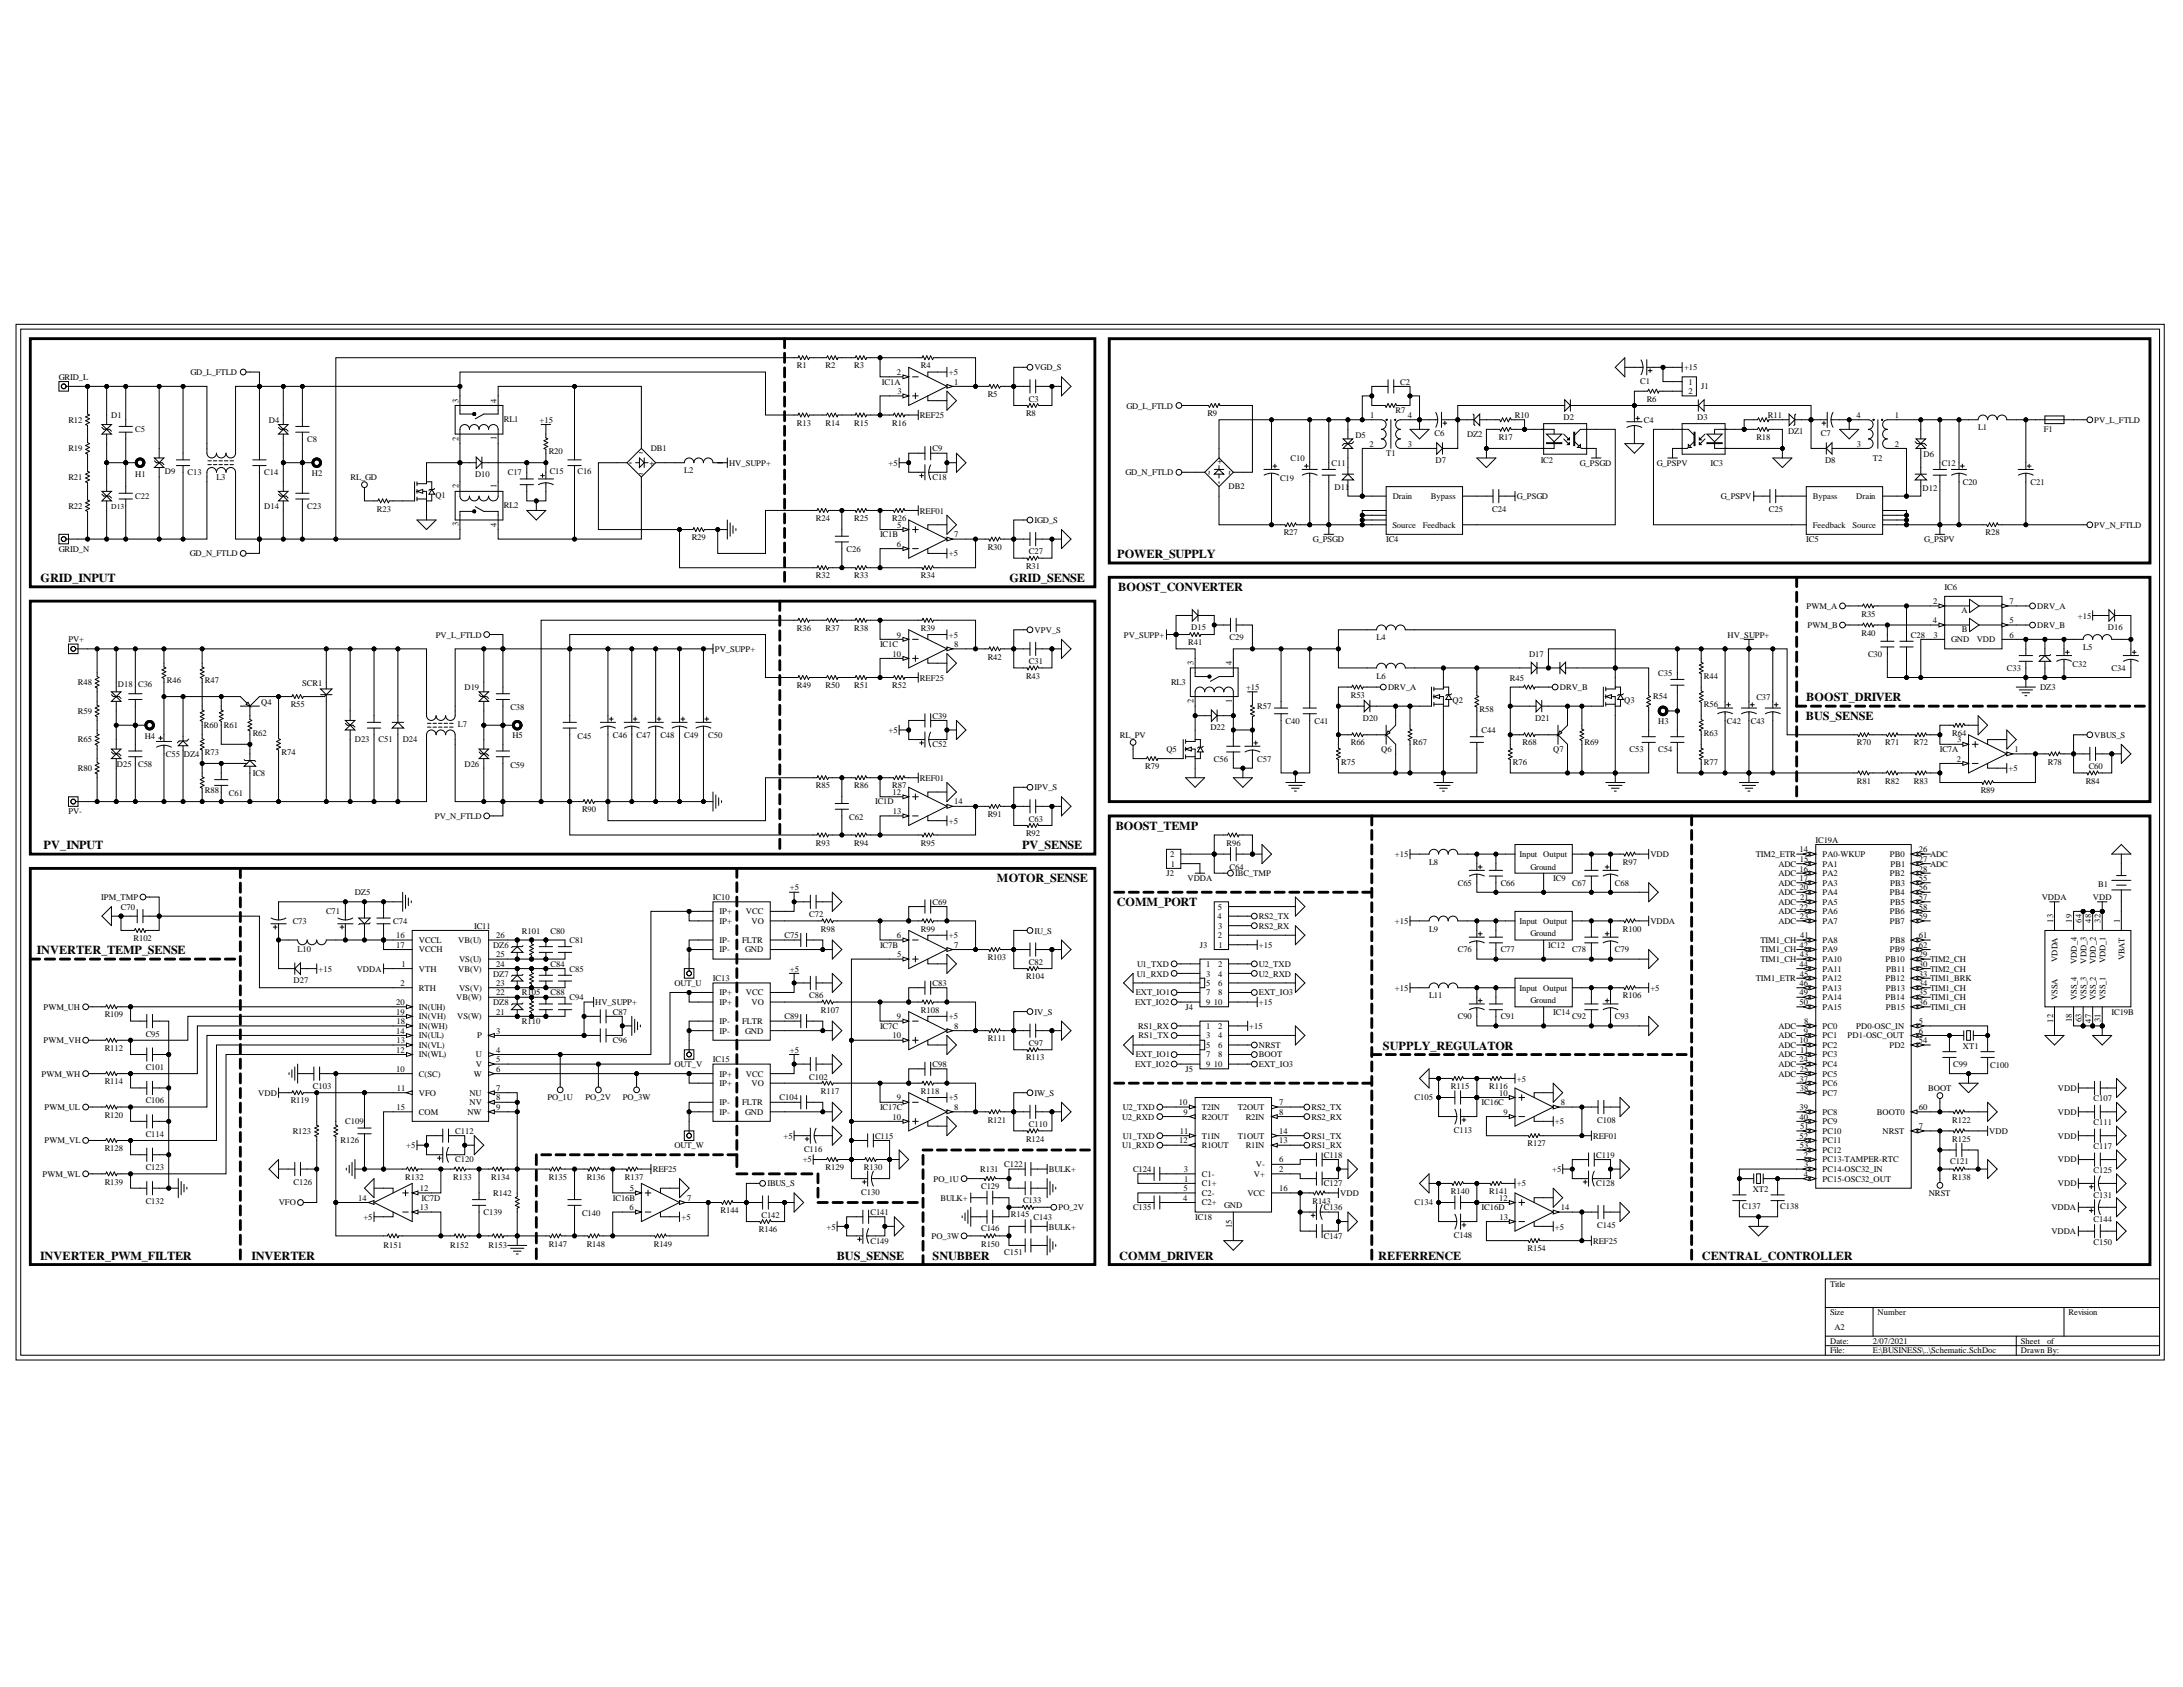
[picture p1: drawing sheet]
<svg xmlns="http://www.w3.org/2000/svg" width="279mm" height="216mm" viewBox="0 0 279 216" stroke-linecap="round" stroke-linejoin="round" font-family="sans-serif">
<defs><g id="words">
<g font-size="1.6">
<text x="143" y="71.4">POWER_SUPPLY</text>
<text x="5.2" y="74.5">GRID_INPUT</text>
<text x="129.2" y="74.5">GRID_SENSE</text>
<text x="143.1" y="75.7">BOOST_CONVERTER</text>
<text x="231.2" y="89.7">BOOST_DRIVER</text>
<text x="231.1" y="92.2">BUS_SENSE</text>
<text x="142.8" y="106.2">BOOST_TEMP</text>
<text x="5.6" y="108.7">PV_INPUT</text>
<text x="127.6" y="112.9">MOTOR_SENSE</text>
<text x="130.8" y="108.7">PV_SENSE</text>
<text x="142.9" y="116">COMM_PORT</text>
<text x="4.7" y="122.1">INVERTER_TEMP_SENSE</text>
<text x="177" y="134.3">SUPPLY_REGULATOR</text>
<text x="5.2" y="161.2">INVERTER_PWM_FILTER</text>
<text x="32.2" y="161.2">INVERTER</text>
<text x="107.1" y="161.2">BUS_SENSE</text>
<text x="119.4" y="161.2">SNUBBER</text>
<text x="143.2" y="161.2">COMM_DRIVER</text>
<text x="176.4" y="161.2">REFERRENCE</text>
<text x="217.8" y="161.2">CENTRAL_CONTROLLER</text>
</g>
<g font-size="1.1">
<text x="102" y="47.1">R1</text>
<text x="105.7" y="47.1">R2</text>
<text x="109.3" y="47.1">R3</text>
<text x="117.9" y="47.1">R4</text>
<text x="132.4" y="47.4">VGD_S</text>
<text x="215.5" y="47.4">+15</text>
<text x="7.5" y="48.6">GRID_L</text>
<text x="14.2" y="53.5">D1</text>
<text x="24.4" y="48">GD_L_FTLD</text>
<text x="58.7" y="51.5" transform="rotate(-90 58.7 51.5)">3</text>
<text x="63.5" y="51.5" transform="rotate(-90 63.5 51.5)">4</text>
<text x="64.5" y="54">RL1</text>
<text x="112.9" y="49.3">IC1A</text>
<text x="114.8" y="48">2</text>
<text x="114.9" y="50.4">3</text>
<text x="117.7" y="53.5">REF25</text>
<text x="121.4" y="48">+5</text>
<text x="122.1" y="49.2">1</text>
<text x="126.4" y="50.8">R5</text>
<text x="131.3" y="53.3">R8</text>
<text x="131.7" y="51.4">C3</text>
<text x="144.2" y="52.3">GD_L_FTLD</text>
<text x="154.5" y="53.3">R9</text>
<text x="175.4" y="53.5">1</text>
<text x="178.6" y="52.9">R7</text>
<text x="179.2" y="49.2">C2</text>
<text x="180.2" y="53.5">4</text>
<text x="193.9" y="53.5">R10</text>
<text x="200.1" y="53.7">D2</text>
<text x="209.9" y="49.1">C1</text>
<text x="210.8" y="51.4">R6</text>
<text x="216.1" y="49.2">1</text>
<text x="216.1" y="50.4">2</text>
<text x="217.2" y="53.7">D3</text>
<text x="217.7" y="49.8">J1</text>
<text x="226.3" y="53.5">R11</text>
<text x="237.6" y="53.5">4</text>
<text x="242.5" y="53.5">1</text>
<text x="8.8" y="54.1">R12</text>
<text x="8.8" y="57.8">R19</text>
<text x="17.3" y="55.3">C5</text>
<text x="34.4" y="54.1">D4</text>
<text x="39.3" y="56.6">C8</text>
<text x="58.7" y="56.4" transform="rotate(-90 58.7 56.4)">2</text>
<text x="63.5" y="56.3" transform="rotate(-90 63.5 56.3)">1</text>
<text x="69" y="54.1">+15</text>
<text x="70.2" y="58.2">R20</text>
<text x="80.5" y="59.5">-</text>
<text x="81.8" y="58.3">~</text>
<text x="83.1" y="59.6">+</text>
<text x="83.3" y="57.8">DB1</text>
<text x="93.3" y="59.6">HV_SUPP+</text>
<text x="102" y="54.5">R13</text>
<text x="105.7" y="54.5">R14</text>
<text x="109.3" y="54.5">R15</text>
<text x="113.7" y="59.6">+5</text>
<text x="114.2" y="54.5">R16</text>
<text x="119.4" y="57.8">C9</text>
<text x="156.4" y="59.4" transform="rotate(-90 156.4 59.4)">+</text>
<text x="165.2" y="59">C10</text>
<text x="170.4" y="59.6">C11</text>
<text x="173.5" y="56">D5</text>
<text x="175.3" y="57.1">2</text>
<text x="177.4" y="58.4">T1</text>
<text x="180.2" y="57.1">3</text>
<text x="183.6" y="55.8">C6</text>
<text x="183.7" y="59.3">D7</text>
<text x="187.8" y="56">DZ2</text>
<text x="191.8" y="56.3">R17</text>
<text x="197.2" y="59.3">IC2</text>
<text x="202.2" y="59.6">G_PSGD</text>
<text x="210.4" y="54.1">C4</text>
<text x="212.1" y="59.6">G_PSPV</text>
<text x="218.9" y="59.6">IC3</text>
<text x="224.8" y="56.3">R18</text>
<text x="228.9" y="55.6">DZ1</text>
<text x="233" y="55.8">C7</text>
<text x="233.6" y="59.3">D8</text>
<text x="237.6" y="57.1">3</text>
<text x="239.7" y="59">T2</text>
<text x="242.5" y="57.1">2</text>
<text x="246.2" y="58.5">D6</text>
<text x="248.5" y="59.6">C12</text>
<text x="253.2" y="55.1">L1</text>
<text x="261.6" y="55.3">F1</text>
<text x="268" y="54.1">PV_L_FTLD</text>
<text x="8.8" y="61.5">R21</text>
<text x="8.8" y="65.1">R22</text>
<text x="17.3" y="61.1">H1</text>
<text x="17.3" y="63.9">C22</text>
<text x="21.1" y="60.7">D9</text>
<text x="24" y="60.8">C13</text>
<text x="27.7" y="61.5">L3</text>
<text x="33.8" y="60.8">C14</text>
<text x="33.8" y="65.1">D14</text>
<text x="39.3" y="65.1">C23</text>
<text x="39.9" y="60.9">H2</text>
<text x="44.9" y="61.5">RL_GD</text>
<text x="48.2" y="65.5">R23</text>
<text x="55.7" y="63.8">Q1</text>
<text x="58.7" y="62.5" transform="rotate(-90 58.7 62.5)">2</text>
<text x="60.8" y="61.1">D10</text>
<text x="63.5" y="62.5" transform="rotate(-90 63.5 62.5)">1</text>
<text x="64.5" y="65">RL2</text>
<text x="65" y="60.8">C17</text>
<text x="70.4" y="60.7">C15</text>
<text x="73.9" y="60.7">C16</text>
<text x="81.8" y="60.9">~</text>
<text x="87.6" y="60.6">L2</text>
<text x="117.7" y="65.7">REF01</text>
<text x="119.4" y="61.5">C18</text>
<text x="144" y="60.8">GD_N_FTLD</text>
<text x="155.1" y="60.7" transform="rotate(-90 155.1 60.7)">~</text>
<text x="156.3" y="62" transform="rotate(-90 156.3 62)">-</text>
<text x="157.2" y="62.6">DB2</text>
<text x="157.7" y="60.7" transform="rotate(-90 157.7 60.7)">~</text>
<text x="163.8" y="61.5">C19</text>
<text x="170.8" y="62.8">D11</text>
<text x="178.2" y="63.9">Drain</text>
<text x="183.2" y="63.9">Bypass</text>
<text x="191" y="65.5">C24</text>
<text x="194.1" y="63.9">G_PSGD</text>
<text x="220.2" y="63.9">G_PSPV</text>
<text x="226.4" y="65.5">C25</text>
<text x="232" y="63.9">Bypass</text>
<text x="237.6" y="63.9">Drain</text>
<text x="246.1" y="62.9">D12</text>
<text x="251.2" y="62">C20</text>
<text x="259.9" y="62">C21</text>
<text x="7.5" y="70.6">GRID_N</text>
<text x="24.3" y="71.2">GD_N_FTLD</text>
<text x="58.7" y="67.4" transform="rotate(-90 58.7 67.4)">3</text>
<text x="63.5" y="67.4" transform="rotate(-90 63.5 67.4)">4</text>
<text x="88.5" y="69.1">R29</text>
<text x="104.4" y="66.7">R24</text>
<text x="108.4" y="70.6">C26</text>
<text x="109.3" y="66.7">R25</text>
<text x="112.6" y="68.8">IC1B</text>
<text x="114.2" y="66.7">R26</text>
<text x="114.8" y="70">6</text>
<text x="114.8" y="67.5">5</text>
<text x="121.4" y="71.2">+5</text>
<text x="122.1" y="68.8">7</text>
<text x="126.4" y="70.4">R30</text>
<text x="131.7" y="71">C27</text>
<text x="132.4" y="66.9">IGD_S</text>
<text x="164.3" y="68.5">R27</text>
<text x="168" y="69.4">G_PSGD</text>
<text x="177.4" y="69.4">IC4</text>
<text x="178.2" y="67.5">Source</text>
<text x="182.1" y="67.5">Feedback</text>
<text x="231.2" y="69.4">IC5</text>
<text x="232" y="67.5">Feedback</text>
<text x="237.1" y="67.5">Source</text>
<text x="246.3" y="69.4">G_PSPV</text>
<text x="254.1" y="68.5">R28</text>
<text x="268" y="67.5">PV_N_FTLD</text>
<text x="104.4" y="74">R32</text>
<text x="109.3" y="74">R33</text>
<text x="117.9" y="74">R34</text>
<text x="131.3" y="72.8">R31</text>
<text x="231.2" y="77.9">PWM_A</text>
<text x="247.4" y="77.3">2</text>
<text x="248.9" y="75.5">IC6</text>
<text x="257.2" y="77.3">7</text>
<text x="260.7" y="77.9">DRV_A</text>
<text x="8.8" y="82.2">PV+</text>
<text x="55.8" y="81.6">PV_L_FTLD</text>
<text x="91.5" y="83.4">PV_SUPP+</text>
<text x="102" y="80.7">R36</text>
<text x="105.7" y="80.7">R37</text>
<text x="109.3" y="80.7">R38</text>
<text x="112.6" y="82.8">IC1C</text>
<text x="114.8" y="81.6">9</text>
<text x="117.9" y="80.7">R39</text>
<text x="121.4" y="81.6">+5</text>
<text x="122.1" y="82.8">8</text>
<text x="132.4" y="81">VPV_S</text>
<text x="143.8" y="81.6">PV_SUPP+</text>
<text x="152.1" y="82.6">R41</text>
<text x="152.5" y="80.6">D15</text>
<text x="157.4" y="82">C29</text>
<text x="176.2" y="82">L4</text>
<text x="221.1" y="81.6">HV_SUPP+</text>
<text x="231.4" y="80.4">PWM_B</text>
<text x="238.2" y="78.9">R35</text>
<text x="238.2" y="81.4">R40</text>
<text x="244.6" y="81.6">C28</text>
<text x="247.4" y="79.8">4</text>
<text x="247.5" y="81.6">3</text>
<text x="249.7" y="82.2">GND</text>
<text x="251.1" y="78.4">A</text>
<text x="251.1" y="80.9">B</text>
<text x="253" y="82.2">VDD</text>
<text x="257.2" y="81.6">6</text>
<text x="257.2" y="79.8">5</text>
<text x="260.7" y="80.4">DRV_B</text>
<text x="265.9" y="79.2">+15</text>
<text x="266.6" y="83.2">L5</text>
<text x="269.8" y="80.6">D16</text>
<text x="10" y="87.7">R48</text>
<text x="15.1" y="88">D18 C36</text>
<text x="21.4" y="87.4">R46</text>
<text x="26.2" y="87.4">R47</text>
<text x="38.7" y="87.8">SCR1</text>
<text x="59.4" y="88.3">D19</text>
<text x="102" y="88.1">R49</text>
<text x="105.7" y="88.1">R50</text>
<text x="109.3" y="88.1">R51</text>
<text x="114.2" y="88.1">R52</text>
<text x="114.2" y="84">10</text>
<text x="117.7" y="87.1">REF25</text>
<text x="126.4" y="84.4">R42</text>
<text x="131.3" y="86.9">R43</text>
<text x="131.7" y="85">C31</text>
<text x="149.9" y="87.7">RL3</text>
<text x="152.8" y="85.1" transform="rotate(-90 152.8 85.1)">3</text>
<text x="157.7" y="89.9" transform="rotate(-90 157.7 89.9)">1</text>
<text x="157.7" y="85.1" transform="rotate(-90 157.7 85.1)">4</text>
<text x="159.5" y="88.3">+15</text>
<text x="172.9" y="89.3">R53</text>
<text x="176.2" y="86.9">L6</text>
<text x="177.7" y="88.3">DRV_A</text>
<text x="193.3" y="87.1">R45</text>
<text x="195.7" y="84">D17</text>
<text x="199.6" y="88.3">DRV_B</text>
<text x="211.6" y="89.5">R54</text>
<text x="212.2" y="86.5">C35</text>
<text x="218.1" y="86.9">R44</text>
<text x="224.8" y="89.6">C37</text>
<text x="239.1" y="84">C30</text>
<text x="256.8" y="85.9">C33</text>
<text x="261.1" y="88.3">DZ3</text>
<text x="265.3" y="85.3">C32</text>
<text x="270.2" y="85.9">C34</text>
<text x="10" y="95">R65</text>
<text x="10" y="91.4">R59</text>
<text x="18.5" y="94.5">H4</text>
<text x="26.1" y="93.2">R60</text>
<text x="28.7" y="93.2">R61</text>
<text x="32.3" y="94.2">R62</text>
<text x="33.4" y="90.3">Q4</text>
<text x="37.2" y="90.5">R55</text>
<text x="45.4" y="95">D23</text>
<text x="48.5" y="95">C51</text>
<text x="51.5" y="95">D24</text>
<text x="58.6" y="93.1">L7</text>
<text x="65.3" y="90.9">C38</text>
<text x="65.6" y="94.4">H5</text>
<text x="73.9" y="94.5">C45</text>
<text x="78.4" y="94.4">C46</text>
<text x="81.5" y="94.4">C47</text>
<text x="84.5" y="94.4">C48</text>
<text x="87.6" y="94.4">C49</text>
<text x="90.6" y="94.4">C50</text>
<text x="113.7" y="93.8">+5</text>
<text x="119.4" y="95.6">C52</text>
<text x="119.4" y="92">C39</text>
<text x="143.3" y="94.4">RL_PV</text>
<text x="152.8" y="90" transform="rotate(-90 152.8 90)">2</text>
<text x="154.9" y="93.4">D22</text>
<text x="160.9" y="90.7">R57</text>
<text x="164.5" y="92.6">C40</text>
<text x="168.2" y="92.6">C41</text>
<text x="172.9" y="95.4">R66</text>
<text x="174.4" y="92.2">D20</text>
<text x="180.8" y="95.4">R67</text>
<text x="185.9" y="90">Q2</text>
<text x="189.4" y="91.1">R58</text>
<text x="189.6" y="93.8">C44</text>
<text x="194.9" y="95.4">R68</text>
<text x="196.5" y="92.2">D21</text>
<text x="202.8" y="95.4">R69</text>
<text x="207.9" y="90">Q3</text>
<text x="212.2" y="92.6">H3</text>
<text x="218.1" y="94.2">R63</text>
<text x="218.1" y="90.5">R56</text>
<text x="221" y="92.6">C42</text>
<text x="224.1" y="92.6">C43</text>
<text x="237.6" y="95.4">R70</text>
<text x="241.3" y="95.4">R71</text>
<text x="245" y="95.4">R72</text>
<text x="249.9" y="94.2">R64</text>
<text x="250.5" y="95">3</text>
<text x="268" y="94.4">VBUS_S</text>
<text x="10" y="98.7">R80</text>
<text x="15" y="98.1">D25</text>
<text x="17.7" y="98.1">C58</text>
<text x="21.2" y="96.9">C55</text>
<text x="23.5" y="96.9">DZ4 R73</text>
<text x="26.2" y="101.5">R88</text>
<text x="29.3" y="101.9">C61</text>
<text x="32.3" y="99.3">IC8</text>
<text x="36" y="96.6">R74</text>
<text x="59.4" y="98.1">D26</text>
<text x="65.3" y="98.2">C59</text>
<text x="104.4" y="100.9">R85</text>
<text x="109.3" y="100.9">R86</text>
<text x="114.2" y="100.9">R87</text>
<text x="114.2" y="101.7">12</text>
<text x="117.7" y="99.9">REF01</text>
<text x="132.4" y="101.1">IPV_S</text>
<text x="146.6" y="98.4">R79</text>
<text x="149.3" y="96.2">Q5</text>
<text x="155.4" y="97.5">C56</text>
<text x="160.9" y="97.5">C57</text>
<text x="171.7" y="97.8">R75</text>
<text x="176.8" y="96.2">Q6</text>
<text x="193.6" y="97.8">R76</text>
<text x="198.8" y="96.2">Q7</text>
<text x="208.6" y="96.2">C53</text>
<text x="212.2" y="96.2">C54</text>
<text x="218.1" y="97.8">R77</text>
<text x="237.6" y="100.3">R81</text>
<text x="241.3" y="100.3">R82</text>
<text x="245" y="100.3">R83</text>
<text x="248.3" y="96.2">IC7A</text>
<text x="250.5" y="97.5">2</text>
<text x="253.5" y="101.5">R89</text>
<text x="257.1" y="98.7">+5</text>
<text x="257.8" y="96.2">1</text>
<text x="262.1" y="97.8">R78</text>
<text x="266.9" y="100.3">R84</text>
<text x="267.3" y="98.4">C60</text>
<text x="8.8" y="104.2">PV-</text>
<text x="55.6" y="104.8">PV_N_FTLD</text>
<text x="74.5" y="103.9">R90</text>
<text x="108.7" y="104.9">C62</text>
<text x="112" y="103">IC1D</text>
<text x="114.3" y="104.2">13</text>
<text x="121.4" y="105.4">+5</text>
<text x="122.1" y="103">14</text>
<text x="126.4" y="104.6">R91</text>
<text x="131.3" y="107">R92</text>
<text x="131.7" y="105.2">C63</text>
<text x="232.4" y="107.9">IC19A</text>
<text x="101.1" y="113.9">+5</text>
<text x="104.4" y="108.2">R93</text>
<text x="109.3" y="108.2">R94</text>
<text x="117.9" y="108.2">R95</text>
<text x="149.3" y="112.1">J2</text>
<text x="149.8" y="109.7">2</text>
<text x="149.8" y="110.9">1</text>
<text x="152" y="112.8">VDDA</text>
<text x="157" y="108.2">R96</text>
<text x="157.4" y="111.3">C64</text>
<text x="158.1" y="112.1">IBC_TMP</text>
<text x="178.5" y="109.7">+15</text>
<text x="182.9" y="110.6">L8</text>
<text x="186.6" y="113.4">C65</text>
<text x="192.1" y="113.4">C66</text>
<text x="194.5" y="109.7">Input Output</text>
<text x="195.9" y="111.3">Ground</text>
<text x="198.8" y="112.8">IC9</text>
<text x="201.2" y="113.4">C67</text>
<text x="206.7" y="113.4">C68</text>
<text x="207.7" y="110.6">R97</text>
<text x="211.2" y="109.7">VDD</text>
<text x="224.7" y="109.7">TIM2_ETR</text>
<text x="227.6" y="110.9">ADC</text>
<text x="227.6" y="112.1">ADC</text>
<text x="227.6" y="113.4">ADC</text>
<text x="230.3" y="109.1">14</text>
<text x="230.3" y="111.5">16</text>
<text x="230.3" y="112.8">17</text>
<text x="230.3" y="113.9">20</text>
<text x="230.4" y="110.3">15</text>
<text x="233.3" y="109.7">PA0-WKUP</text>
<text x="233.3" y="110.9">PA1</text>
<text x="233.3" y="112.1">PA2</text>
<text x="233.3" y="113.4">PA3</text>
<text x="241.9" y="109.7">PB0</text>
<text x="241.9" y="112.1">PB2</text>
<text x="241.9" y="113.4">PB3</text>
<text x="242" y="110.9">PB1</text>
<text x="245.6" y="109.1">26</text>
<text x="245.6" y="110.3">27</text>
<text x="245.6" y="111.5">28</text>
<text x="245.6" y="112.8">55</text>
<text x="245.6" y="113.9">56</text>
<text x="247" y="109.7">ADC</text>
<text x="247" y="110.9">ADC</text>
<text x="268.6" y="113.5">B1</text>
<text x="12.9" y="115.2">IPM_TMP</text>
<text x="15.5" y="116.4">C70</text>
<text x="37.5" y="118.3">C73</text>
<text x="41.7" y="117">C71</text>
<text x="45.4" y="114.6">DZ5</text>
<text x="50.3" y="118.3">C74</text>
<text x="60.7" y="118.8">IC11</text>
<text x="66.8" y="119.5">R101</text>
<text x="70.5" y="119.5">C80</text>
<text x="91.2" y="115.2">IC10</text>
<text x="92.1" y="117">IP+</text>
<text x="92.1" y="118.3">IP+</text>
<text x="95.5" y="117">VCC</text>
<text x="96.2" y="118.3">VO</text>
<text x="103.6" y="117.4">C72</text>
<text x="105.1" y="119.2">R98</text>
<text x="117.9" y="119.2">R99</text>
<text x="119.4" y="115.8">C69</text>
<text x="132.4" y="119.5">IU_S</text>
<text x="155.8" y="117.6">4</text>
<text x="155.9" y="116.4">5</text>
<text x="155.9" y="118.8">3</text>
<text x="161.1" y="117.6">RS2_TX</text>
<text x="161.1" y="118.8">RS2_RX</text>
<text x="178.5" y="118.3">+15</text>
<text x="182.9" y="119.2">L9</text>
<text x="194.5" y="118.3">Input Output</text>
<text x="195.9" y="119.8">Ground</text>
<text x="207.7" y="119.2">R100</text>
<text x="211.2" y="118.3">VDDA</text>
<text x="227.6" y="114.6">ADC</text>
<text x="227.6" y="115.8">ADC</text>
<text x="227.6" y="117">ADC</text>
<text x="227.6" y="118.3">ADC</text>
<text x="230.3" y="116.4">22</text>
<text x="230.4" y="117.6">23</text>
<text x="230.4" y="115.2">21</text>
<text x="233.3" y="114.6">PA4</text>
<text x="233.3" y="115.8">PA5</text>
<text x="233.3" y="117">PA6</text>
<text x="233.3" y="118.3">PA7</text>
<text x="241.9" y="114.6">PB4</text>
<text x="241.9" y="117">PB6</text>
<text x="241.9" y="118.3">PB7</text>
<text x="241.9" y="115.8">PB5</text>
<text x="245.6" y="115.2">57</text>
<text x="245.6" y="116.4">58</text>
<text x="245.6" y="117.6">59</text>
<text x="261.3" y="115.2">VDDA</text>
<text x="262.8" y="118.1" transform="rotate(-90 262.8 118.1)">13</text>
<text x="265.2" y="118.1" transform="rotate(-90 265.2 118.1)">19</text>
<text x="266.4" y="118.1" transform="rotate(-90 266.4 118.1)">64</text>
<text x="267.6" y="118.1" transform="rotate(-90 267.6 118.1)">48</text>
<text x="267.9" y="115.2">VDD</text>
<text x="268.9" y="118.1" transform="rotate(-90 268.9 118.1)">32</text>
<text x="271.3" y="118.1" transform="rotate(-90 271.3 118.1)">1</text>
<text x="17.1" y="120.5">R102</text>
<text x="37.6" y="125.8">D27</text>
<text x="38.1" y="121.9">L10</text>
<text x="40.8" y="124.3">+15</text>
<text x="45.7" y="124.3">VDDA</text>
<text x="50.7" y="120.1">16</text>
<text x="50.7" y="121.3">17</text>
<text x="51.4" y="123.8">1</text>
<text x="53.6" y="124.3">VTH</text>
<text x="53.6" y="120.7">VCCL</text>
<text x="53.6" y="121.9">VCCH</text>
<text x="58.6" y="124.3">VB(V)</text>
<text x="58.6" y="120.7">VB(U)</text>
<text x="58.8" y="123.1">VS(U)</text>
<text x="63.1" y="121.3">DZ6</text>
<text x="63.1" y="125">DZ7</text>
<text x="63.5" y="122.5">25</text>
<text x="63.5" y="123.8">24</text>
<text x="63.5" y="120.1">26</text>
<text x="70.5" y="123.8">C84</text>
<text x="72.9" y="120.7">C81</text>
<text x="72.9" y="124.3">C85</text>
<text x="91.2" y="125.6">IC13</text>
<text x="92.1" y="120.7">IP-</text>
<text x="92.1" y="121.9">IP-</text>
<text x="95" y="120.7">FLTR</text>
<text x="95.4" y="121.9">GND</text>
<text x="100.4" y="120.1">C75</text>
<text x="101.1" y="124.3">+5</text>
<text x="112.6" y="121.3">IC7B</text>
<text x="114.8" y="120.1">6</text>
<text x="114.8" y="122.5">5</text>
<text x="121.4" y="120.1">+5</text>
<text x="122.1" y="121.3">7</text>
<text x="126.4" y="122.9">R103</text>
<text x="131.3" y="125.3">R104</text>
<text x="131.7" y="123.5">C82</text>
<text x="145.5" y="125">U1_RXD</text>
<text x="145.5" y="123.8">U1_TXD</text>
<text x="153.6" y="121.3">J3</text>
<text x="154.4" y="123.8">1</text>
<text x="154.4" y="125">3</text>
<text x="155.9" y="120.1">2</text>
<text x="155.9" y="123.8">2</text>
<text x="155.9" y="125">4</text>
<text x="156" y="121.3">1</text>
<text x="161.1" y="121.3">+15</text>
<text x="161.1" y="123.8">U2_TXD</text>
<text x="161.1" y="125">U2_RXD</text>
<text x="186.6" y="121.9">C76</text>
<text x="192.1" y="121.9">C77</text>
<text x="198.2" y="121.3">IC12</text>
<text x="201.2" y="121.9">C78</text>
<text x="206.7" y="121.9">C79</text>
<text x="224.7" y="125.6">TIM1_ETR</text>
<text x="225.3" y="120.7">TIM1_CH</text>
<text x="225.3" y="121.9">TIM1_CH</text>
<text x="225.3" y="123.1">TIM1_CH</text>
<text x="230.3" y="121.3">42</text>
<text x="230.3" y="123.8">44</text>
<text x="230.4" y="122.5">43</text>
<text x="230.4" y="125">45</text>
<text x="230.4" y="120.1">41</text>
<text x="233.3" y="120.7">PA8</text>
<text x="233.3" y="121.9">PA9</text>
<text x="233.3" y="123.1">PA10</text>
<text x="233.3" y="124.3">PA11</text>
<text x="233.3" y="125.6">PA12</text>
<text x="241.3" y="123.1">PB10</text>
<text x="241.3" y="125.6">PB12</text>
<text x="241.4" y="124.3">PB11</text>
<text x="241.9" y="121.9">PB9</text>
<text x="241.9" y="120.7">PB8</text>
<text x="245.6" y="122.5">29</text>
<text x="245.6" y="123.8">30</text>
<text x="245.6" y="125">33</text>
<text x="245.6" y="120.1">61</text>
<text x="245.6" y="121.3">62</text>
<text x="247" y="123.1">TIM2_CH</text>
<text x="247" y="124.3">TIM2_CH</text>
<text x="247" y="125.6">TIM1_BRK</text>
<text x="263.4" y="123.1" transform="rotate(-90 263.4 123.1)">VDDA</text>
<text x="265.8" y="123.4" transform="rotate(-90 265.8 123.4)">VDD_4</text>
<text x="267" y="123.3" transform="rotate(-90 267 123.3)">VDD_3</text>
<text x="268.3" y="123.4" transform="rotate(-90 268.3 123.4)">VDD_2</text>
<text x="269.5" y="123.3" transform="rotate(-90 269.5 123.3)">VDD_1</text>
<text x="271.9" y="122.9" transform="rotate(-90 271.9 122.9)">VBAT</text>
<text x="5.6" y="129.2">PWM_UH</text>
<text x="13.4" y="130.2">R109</text>
<text x="50.7" y="129.8">19</text>
<text x="50.7" y="128.6">20</text>
<text x="50.7" y="131.1">18</text>
<text x="51.2" y="126.2">2</text>
<text x="53.6" y="126.8">RTH</text>
<text x="53.6" y="131.7">IN(WH)</text>
<text x="53.6" y="130.5">IN(VH)</text>
<text x="53.6" y="129.2">IN(UH)</text>
<text x="58.4" y="128">VB(W)</text>
<text x="58.5" y="130.5">VS(W)</text>
<text x="58.8" y="126.8">VS(V)</text>
<text x="63.1" y="128.6">DZ8</text>
<text x="63.5" y="129.8">21</text>
<text x="63.5" y="126.2">23</text>
<text x="63.5" y="127.4">22</text>
<text x="66.8" y="127.4">R105</text>
<text x="66.8" y="131.1">R110</text>
<text x="70.5" y="127.4">C88</text>
<text x="72.9" y="128">C94</text>
<text x="76.2" y="128.6">HV_SUPP+</text>
<text x="78.4" y="129.8">C87</text>
<text x="86.3" y="126.2">OUT_U</text>
<text x="92.1" y="127.4">IP+</text>
<text x="92.1" y="128.6">IP+</text>
<text x="92.1" y="131.1">IP-</text>
<text x="95" y="131.1">FLTR</text>
<text x="95.5" y="127.4">VCC</text>
<text x="96.2" y="128.6">VO</text>
<text x="100.4" y="130.5">C89</text>
<text x="103.6" y="127.8">C86</text>
<text x="105.1" y="129.6">R107</text>
<text x="112.6" y="131.7">IC7C</text>
<text x="114.8" y="130.5">9</text>
<text x="117.9" y="129.6">R108</text>
<text x="119.4" y="126.2">C83</text>
<text x="121.4" y="130.5">+5</text>
<text x="122.1" y="131.7">8</text>
<text x="132.4" y="129.8">IV_S</text>
<text x="145.3" y="128.6">EXT_IO2</text>
<text x="145.4" y="127.4">EXT_IO1</text>
<text x="145.7" y="131.7">RS1_RX</text>
<text x="151.7" y="129.2">J4</text>
<text x="154.4" y="131.7">1</text>
<text x="154.4" y="126.2">5</text>
<text x="154.4" y="127.4">7</text>
<text x="154.4" y="128.6">9</text>
<text x="155.4" y="128.6">10</text>
<text x="155.9" y="131.7">2</text>
<text x="155.9" y="126.2">6</text>
<text x="155.9" y="127.4">8</text>
<text x="159.9" y="131.7">+15</text>
<text x="161.1" y="128.6">+15</text>
<text x="161.1" y="127.4">EXT_IO3</text>
<text x="178.5" y="126.8">+15</text>
<text x="182.9" y="127.8">L11</text>
<text x="186.6" y="130.5">C90</text>
<text x="192.1" y="130.5">C91</text>
<text x="194.5" y="126.8">Input Output</text>
<text x="195.9" y="128.4">Ground</text>
<text x="198.8" y="129.8">IC14</text>
<text x="201.2" y="130.5">C92</text>
<text x="206.7" y="130.5">C93</text>
<text x="207.7" y="127.8">R106</text>
<text x="211.2" y="126.8">+5</text>
<text x="227.6" y="131.7">ADC</text>
<text x="230.3" y="126.2">46</text>
<text x="230.3" y="127.4">49</text>
<text x="230.3" y="128.6">50</text>
<text x="230.9" y="131.1">8</text>
<text x="233.3" y="126.8">PA13</text>
<text x="233.3" y="128">PA14</text>
<text x="233.3" y="129.2">PA15</text>
<text x="233.3" y="131.7">PC0</text>
<text x="237.6" y="131.7">PD0-OSC_IN</text>
<text x="241.3" y="128">PB14</text>
<text x="241.4" y="126.8">PB13</text>
<text x="241.4" y="129.2">PB15</text>
<text x="245.6" y="126.2">34</text>
<text x="245.6" y="127.4">35</text>
<text x="245.6" y="128.6">36</text>
<text x="245.6" y="131.1">5</text>
<text x="247" y="126.8">TIM1_CH</text>
<text x="247" y="128">TIM1_CH</text>
<text x="247" y="129.2">TIM1_CH</text>
<text x="262.8" y="130.9" transform="rotate(-90 262.8 130.9)">12</text>
<text x="263.4" y="128" transform="rotate(-90 263.4 128)">VSSA</text>
<text x="265.2" y="130.9" transform="rotate(-90 265.2 130.9)">18</text>
<text x="265.8" y="128" transform="rotate(-90 265.8 128)">VSS_4</text>
<text x="266.4" y="130.9" transform="rotate(-90 266.4 130.9)">63</text>
<text x="267" y="128" transform="rotate(-90 267 128)">VSS_3</text>
<text x="267.6" y="130.9" transform="rotate(-90 267.6 130.9)">47</text>
<text x="268.3" y="128" transform="rotate(-90 268.3 128)">VSS_2</text>
<text x="268.9" y="130.8" transform="rotate(-90 268.9 130.8)">31</text>
<text x="269.5" y="128" transform="rotate(-90 269.5 128)">VSS_1</text>
<text x="270.2" y="129.8">IC19B</text>
<text x="5.3" y="137.8">PWM_WH</text>
<text x="5.6" y="133.5">PWM_VH</text>
<text x="13.4" y="134.5">R112</text>
<text x="18.6" y="132.7">C95</text>
<text x="18.6" y="136.9">C101</text>
<text x="50.7" y="137.2">10</text>
<text x="50.7" y="134.7">12</text>
<text x="50.7" y="132.3">14</text>
<text x="50.7" y="133.5">13</text>
<text x="53.6" y="137.8">C(SC)</text>
<text x="53.6" y="135.3">IN(WL)</text>
<text x="53.6" y="134.1">IN(VL)</text>
<text x="53.6" y="132.9">IN(UL)</text>
<text x="60.6" y="137.8">W</text>
<text x="60.9" y="136.6">V</text>
<text x="60.9" y="135.3">U</text>
<text x="61.1" y="132.9">P</text>
<text x="63.5" y="137.2">6</text>
<text x="63.5" y="136">5</text>
<text x="63.5" y="134.7">4</text>
<text x="63.5" y="132.3">3</text>
<text x="78.4" y="133.5">C96</text>
<text x="86.3" y="136.6">OUT_V</text>
<text x="91.2" y="136">IC15</text>
<text x="92.1" y="132.3">IP-</text>
<text x="92.1" y="137.8">IP+</text>
<text x="95.4" y="132.3">GND</text>
<text x="95.5" y="137.8">VCC</text>
<text x="101.1" y="134.7">+5</text>
<text x="114.2" y="132.9">10</text>
<text x="119.4" y="136.6">C98</text>
<text x="126.4" y="133.3">R111</text>
<text x="131.3" y="135.7">R113</text>
<text x="131.7" y="133.9">C97</text>
<text x="145.3" y="136.6">EXT_IO2</text>
<text x="145.4" y="135.3">EXT_IO1</text>
<text x="145.7" y="132.9">RS1_TX</text>
<text x="151.7" y="137.2">J5</text>
<text x="154.4" y="132.9">3</text>
<text x="154.4" y="134.1">5</text>
<text x="154.4" y="135.3">7</text>
<text x="154.4" y="136.6">9</text>
<text x="155.4" y="136.6">10</text>
<text x="155.9" y="132.9">4</text>
<text x="155.9" y="134.1">6</text>
<text x="155.9" y="135.3">8</text>
<text x="161.1" y="134.1">NRST</text>
<text x="161.1" y="135.3">BOOT</text>
<text x="161.1" y="136.6">EXT_IO3</text>
<text x="227.6" y="136.6">ADC</text>
<text x="227.6" y="137.8">ADC</text>
<text x="227.6" y="132.9">ADC</text>
<text x="227.6" y="134.1">ADC</text>
<text x="227.6" y="135.3">ADC</text>
<text x="230.3" y="133.5">10</text>
<text x="230.3" y="136">24</text>
<text x="230.4" y="137.2">25</text>
<text x="230.4" y="134.7">11</text>
<text x="230.9" y="132.3">9</text>
<text x="233.3" y="132.9">PC1</text>
<text x="233.3" y="134.1">PC2</text>
<text x="233.3" y="135.3">PC3</text>
<text x="233.3" y="136.6">PC4</text>
<text x="233.3" y="137.8">PC5</text>
<text x="236.5" y="132.9">PD1-OSC_OUT</text>
<text x="241.8" y="134.1">PD2</text>
<text x="245.6" y="132.3">6</text>
<text x="245.6" y="133.5">54</text>
<text x="250" y="136.6">C99</text>
<text x="251.2" y="134.2">XT1</text>
<text x="254.7" y="136.7">C100</text>
<text x="5.7" y="142.1">PWM_UL</text>
<text x="13.4" y="138.8">R114</text>
<text x="13.4" y="143">R120</text>
<text x="18.6" y="141.2">C106</text>
<text x="33.1" y="140.2">VDD</text>
<text x="37.2" y="141.2">R119</text>
<text x="40" y="139.4">C103</text>
<text x="44.2" y="143.9">C109</text>
<text x="50.7" y="142.1">15</text>
<text x="50.8" y="139.6">11</text>
<text x="53.6" y="142.7">COM</text>
<text x="53.6" y="140.2">VFO</text>
<text x="59.8" y="142.7">NW</text>
<text x="60.1" y="141.5">NV</text>
<text x="60.1" y="140.2">NU</text>
<text x="63.5" y="142.1">9</text>
<text x="63.5" y="140.8">8</text>
<text x="63.5" y="139.6">7</text>
<text x="70.1" y="140.8">PO_1U</text>
<text x="74.9" y="140.8">PO_2V</text>
<text x="79.7" y="140.8">PO_3W</text>
<text x="92.1" y="139">IP+</text>
<text x="92.1" y="141.5">IP-</text>
<text x="92.1" y="142.7">IP-</text>
<text x="95" y="141.5">FLTR</text>
<text x="95.4" y="142.7">GND</text>
<text x="96.2" y="139">VO</text>
<text x="99.8" y="140.8">C104</text>
<text x="103.6" y="138.2">C102</text>
<text x="105.1" y="140">R117</text>
<text x="112.6" y="142.1">IC17C</text>
<text x="114.2" y="143.3">10</text>
<text x="114.8" y="140.8">9</text>
<text x="117.9" y="140">R118</text>
<text x="121.4" y="140.8">+5</text>
<text x="122.1" y="142.1">8</text>
<text x="126.4" y="143.7">R121</text>
<text x="132.4" y="140.2">IW_S</text>
<text x="143.6" y="143.3">U2_RXD</text>
<text x="143.7" y="142.1">U2_TXD</text>
<text x="150.9" y="141.5">10</text>
<text x="151.5" y="142.7">9</text>
<text x="153.8" y="143.3">R2OUT</text>
<text x="153.8" y="142.1">T2IN</text>
<text x="158.4" y="142.1">T2OUT</text>
<text x="159.4" y="143.3">R2IN</text>
<text x="163.7" y="141.5">7</text>
<text x="163.7" y="142.7">8</text>
<text x="167.8" y="142.1">RS2_TX</text>
<text x="167.8" y="143.3">RS2_RX</text>
<text x="181" y="140.8">C105</text>
<text x="185.7" y="139.4">R115</text>
<text x="189.6" y="141.5">IC16C</text>
<text x="190.6" y="139.4">R116</text>
<text x="191.9" y="140.2">10</text>
<text x="192.4" y="142.7">9</text>
<text x="194.1" y="138.4">+5</text>
<text x="199" y="143.9">+5</text>
<text x="199.8" y="141.5">8</text>
<text x="204.4" y="143.7">C108</text>
<text x="230.3" y="138.4">37</text>
<text x="230.3" y="142.1">39</text>
<text x="230.3" y="143.3">40</text>
<text x="230.4" y="139.6">38</text>
<text x="233.3" y="139">PC6</text>
<text x="233.3" y="140.2">PC7</text>
<text x="233.3" y="142.7">PC8</text>
<text x="233.3" y="143.9">PC9</text>
<text x="240.2" y="142.7">BOOT0</text>
<text x="245.6" y="142.1">60</text>
<text x="246.8" y="139.6">BOOT</text>
<text x="249.9" y="143.7">R122</text>
<text x="263.4" y="142.7">VDD</text>
<text x="263.4" y="139.6">VDD</text>
<text x="268" y="141">C107</text>
<text x="5.7" y="146.3">PWM_VL</text>
<text x="13.4" y="147.3">R128</text>
<text x="18.6" y="145.5">C114</text>
<text x="18.6" y="149.7">C123</text>
<text x="37.5" y="145.1">R123</text>
<text x="43.6" y="146.3">R126</text>
<text x="52" y="147">+5</text>
<text x="58.3" y="148.8">C120</text>
<text x="58.3" y="145.1">C112</text>
<text x="83.5" y="150">REF25</text>
<text x="86.3" y="147">OUT_W</text>
<text x="100.3" y="145.7">+5</text>
<text x="102.7" y="148.8">+5</text>
<text x="102.9" y="147.4">C116</text>
<text x="105.7" y="149.7">R129</text>
<text x="110.6" y="149.7">R130</text>
<text x="112" y="145.7">C115</text>
<text x="125.4" y="150">R131</text>
<text x="128.5" y="149.4">C122</text>
<text x="131.3" y="146.1">R124</text>
<text x="131.7" y="144.2">C110</text>
<text x="134.2" y="150">BULK+</text>
<text x="143.6" y="147">U1_RXD</text>
<text x="143.7" y="145.7">U1_TXD</text>
<text x="145" y="150">C124</text>
<text x="150.9" y="146.3">12</text>
<text x="151" y="145.1">11</text>
<text x="151.5" y="150">3</text>
<text x="153.8" y="145.7">T1IN</text>
<text x="153.8" y="147">R1OUT</text>
<text x="158.4" y="145.7">T1OUT</text>
<text x="159.4" y="147">R1IN</text>
<text x="160.7" y="149.4">V-</text>
<text x="163.7" y="150">2</text>
<text x="163.7" y="148.8">6</text>
<text x="163.7" y="146.3">13</text>
<text x="163.7" y="145.1">14</text>
<text x="167.8" y="145.7">RS1_TX</text>
<text x="167.8" y="147">RS1_RX</text>
<text x="169.5" y="148.2">C118</text>
<text x="186.1" y="145">C113</text>
<text x="195.5" y="146.7">R127</text>
<text x="198.7" y="150">+5</text>
<text x="203.9" y="145.7">REF01</text>
<text x="204.3" y="148.2">C119</text>
<text x="230.3" y="145.7">52</text>
<text x="230.4" y="147">53</text>
<text x="230.4" y="144.5">51</text>
<text x="230.9" y="148.2">2</text>
<text x="230.9" y="149.4">3</text>
<text x="233.3" y="148.8">PC13-TAMPER-RTC</text>
<text x="233.3" y="150">PC14-OSC32_IN</text>
<text x="233.3" y="145.1">PC10</text>
<text x="233.3" y="146.3">PC11</text>
<text x="233.3" y="147.5">PC12</text>
<text x="240.9" y="145.1">NRST</text>
<text x="245.6" y="144.5">7</text>
<text x="249.6" y="149">C121</text>
<text x="249.9" y="146.1">R125</text>
<text x="254.6" y="145.1">VDD</text>
<text x="263.4" y="148.8">VDD</text>
<text x="263.4" y="145.7">VDD</text>
<text x="268" y="144">C111</text>
<text x="268" y="147.1">C117</text>
<text x="5.5" y="150.6">PWM_WL</text>
<text x="13.4" y="151.6">R139</text>
<text x="18.6" y="154.1">C132</text>
<text x="35.7" y="154.3">VFO</text>
<text x="37.6" y="151.6">C126</text>
<text x="45.8" y="153.7">14</text>
<text x="51.9" y="151">R132</text>
<text x="53.7" y="154.9">13</text>
<text x="53.7" y="152.4">12</text>
<text x="53.9" y="153.7">IC7D</text>
<text x="58" y="151">R133</text>
<text x="61.9" y="155.5">C139</text>
<text x="62.9" y="151">R134</text>
<text x="63.1" y="153">R142</text>
<text x="70.2" y="151">R135</text>
<text x="74.5" y="155.6">C140</text>
<text x="75.1" y="151">R136</text>
<text x="78.4" y="153.7">IC16B</text>
<text x="80" y="151">R137</text>
<text x="80.6" y="154.9">6</text>
<text x="80.6" y="152.4">5</text>
<text x="87.9" y="153.7">7</text>
<text x="92.2" y="155.2">R144</text>
<text x="97.5" y="155.9">C142</text>
<text x="98.2" y="151.8">IBUS_S</text>
<text x="110.2" y="153">C130</text>
<text x="111.4" y="155.5">C141</text>
<text x="119.5" y="151.2">PO_1U</text>
<text x="120.4" y="153.7">BULK+</text>
<text x="125.6" y="152.2">C129</text>
<text x="129.4" y="155.7">R145</text>
<text x="130.9" y="153.9">C133</text>
<text x="135.5" y="154.9">PO_2V</text>
<text x="145" y="154.9">C135</text>
<text x="151.4" y="153.7">4</text>
<text x="151.5" y="152.4">5</text>
<text x="151.6" y="151.2">1</text>
<text x="153.8" y="151.8">C1+</text>
<text x="153.8" y="150.6">C1-</text>
<text x="153.8" y="154.3">C2+</text>
<text x="153.8" y="153">C2-</text>
<text x="156.7" y="154.6">GND</text>
<text x="159.6" y="153">VCC</text>
<text x="160.5" y="150.6">V+</text>
<text x="163.7" y="152.4">16</text>
<text x="168" y="154.1">R143</text>
<text x="169.5" y="154.9">C136</text>
<text x="169.5" y="151.8">C127</text>
<text x="171.5" y="153">VDD</text>
<text x="181" y="154.3">C134</text>
<text x="185.7" y="152.8">R140</text>
<text x="189.6" y="154.9">IC16D</text>
<text x="190.6" y="152.8">R141</text>
<text x="191.9" y="153.7">12</text>
<text x="194.1" y="151.8">+5</text>
<text x="199.8" y="154.9">14</text>
<text x="204.3" y="151.8">C128</text>
<text x="223" y="154.8">C137</text>
<text x="224.3" y="152.6">XT2</text>
<text x="227.8" y="154.8">C138</text>
<text x="230.9" y="150.6">4</text>
<text x="233.3" y="151.2">PC15-OSC32_OUT</text>
<text x="246.9" y="153">NRST</text>
<text x="249.9" y="151">R138</text>
<text x="262.6" y="154.9">VDDA</text>
<text x="263.4" y="151.8">VDD</text>
<text x="268" y="150.1">C125</text>
<text x="268" y="153.3">C131</text>
<text x="46.5" y="156.1">+5</text>
<text x="49.1" y="159.8">R151</text>
<text x="57.6" y="159.8">R152</text>
<text x="62.5" y="159.8">R153</text>
<text x="70.2" y="159.5">R147</text>
<text x="75.1" y="159.5">R148</text>
<text x="83.7" y="159.5">R149</text>
<text x="87.2" y="156.1">+5</text>
<text x="97.1" y="157.7">R146</text>
<text x="105.8" y="157.3">+5</text>
<text x="111.4" y="159.2">C149</text>
<text x="119.2" y="158.5">PO_3W</text>
<text x="125.6" y="157.6">C146</text>
<text x="125.6" y="159.5">R150</text>
<text x="128.5" y="160.6">C151</text>
<text x="132.3" y="156.1">C143</text>
<text x="134.2" y="157.3">BULK+</text>
<text x="153" y="156.1">IC18</text>
<text x="157.7" y="157.1" transform="rotate(-90 157.7 157.1)">15</text>
<text x="169.5" y="158.5">C147</text>
<text x="186.1" y="158.4">C148</text>
<text x="191.9" y="156.1">13</text>
<text x="195.5" y="160.1">R154</text>
<text x="199" y="157.3">+5</text>
<text x="203.9" y="159.2">REF25</text>
<text x="204.4" y="157.1">C145</text>
<text x="262.6" y="157.9">VDDA</text>
<text x="268" y="159.3">C150</text>
<text x="268" y="156.3">C144</text>
<text x="234.2" y="164.7">Title</text>
<text x="234.2" y="168.3">Size</text>
<text x="234.2" y="172">Date:</text>
<text x="234.2" y="173.2">File:</text>
<text x="234.8" y="170.2">A2</text>
<text x="239.7" y="172">2/07/2021</text>
<text x="239.7" y="173.2">E:\BUSINESS\..\Schematic.SchDoc</text>
<text x="240.3" y="168.3">Number</text>
<text x="258.7" y="172">Sheet</text>
<text x="258.7" y="173.2">Drawn By:</text>
<text x="262" y="172">of</text>
<text x="264.8" y="168.3">Revision</text>
</g>
<text font-size="1" x="14.2" y="65.1">D13</text>
</g></defs>
<path d="M2.1 41.5h274.9v132.6h-274.9z" fill="none" stroke="#000" stroke-width=".13"/>
<path d="M2.7 42.1h273.7v131.3h-273.7z" fill-rule="evenodd" fill="#fff"/>
<path d="M2.7 42.1h273.7v131.3h-273.7zM233.6 167.3h42.8M233.6 171h42.8M233.6 172.2h42.8M239.7 167.3v3.7M258.1 171v2.4M264.2 167.3v3.7M276.4 163.7h-42.8v9.7" fill="none" stroke="#000" stroke-width=".13"/>
<path d="M232.4 108.1h12.2v44h-12.2z" fill-rule="evenodd" fill="#fff"/>
<path d="M230 109.3h2.4M232.4 108.1h12.2v44h-12.2z" fill="none" stroke="#000" stroke-width=".13"/>
<path d="M231.7 109.1l.7 .2-.7 .3z" fill="#fff"/>
<path d="M231.7 109.1l.7 .2-.7 .3z" fill="none" stroke="#000" stroke-width=".13"/>
<path d="M230.8 109.3l.7-.2v.5z" fill="#fff"/>
<path d="M230 110.5h2.4M230.8 109.3l.7-.2v.5z" fill="none" stroke="#000" stroke-width=".13"/>
<path d="M231.7 110.3l.7 .2-.7 .3z" fill="#fff"/>
<path d="M231.7 110.3l.7 .2-.7 .3z" fill="none" stroke="#000" stroke-width=".13"/>
<path d="M230.8 110.5l.7-.2v.5z" fill="#fff"/>
<path d="M230 111.7h2.4M230.8 110.5l.7-.2v.5z" fill="none" stroke="#000" stroke-width=".13"/>
<path d="M231.7 111.5l.7 .2-.7 .3z" fill="#fff"/>
<path d="M231.7 111.5l.7 .2-.7 .3z" fill="none" stroke="#000" stroke-width=".13"/>
<path d="M230.8 111.7l.7-.2v.5z" fill="#fff"/>
<path d="M230 113h2.4M230.8 111.7l.7-.2v.5z" fill="none" stroke="#000" stroke-width=".13"/>
<path d="M231.7 112.7l.7 .3-.7 .2z" fill="#fff"/>
<path d="M231.7 112.7l.7 .3-.7 .2z" fill="none" stroke="#000" stroke-width=".13"/>
<path d="M230.8 113l.7-.3v.5z" fill="#fff"/>
<path d="M230 114.2h2.4M230.8 113l.7-.3v.5z" fill="none" stroke="#000" stroke-width=".13"/>
<path d="M231.7 113.9l.7 .3-.7 .2z" fill="#fff"/>
<path d="M231.7 113.9l.7 .3-.7 .2z" fill="none" stroke="#000" stroke-width=".13"/>
<path d="M230.8 114.2l.7-.3v.5z" fill="#fff"/>
<path d="M230 115.4h2.4M230.8 114.2l.7-.3v.5z" fill="none" stroke="#000" stroke-width=".13"/>
<path d="M231.7 115.2l.7 .2-.7 .3z" fill="#fff"/>
<path d="M231.7 115.2l.7 .2-.7 .3z" fill="none" stroke="#000" stroke-width=".13"/>
<path d="M230.8 115.4l.7-.2v.5z" fill="#fff"/>
<path d="M230 116.6h2.4M230.8 115.4l.7-.2v.5z" fill="none" stroke="#000" stroke-width=".13"/>
<path d="M231.7 116.4l.7 .2-.7 .3z" fill="#fff"/>
<path d="M231.7 116.4l.7 .2-.7 .3z" fill="none" stroke="#000" stroke-width=".13"/>
<path d="M230.8 116.6l.7-.2v.5z" fill="#fff"/>
<path d="M230 117.9h2.4M230.8 116.6l.7-.2v.5z" fill="none" stroke="#000" stroke-width=".13"/>
<path d="M231.7 117.6l.7 .3-.7 .2z" fill="#fff"/>
<path d="M231.7 117.6l.7 .3-.7 .2z" fill="none" stroke="#000" stroke-width=".13"/>
<path d="M230.8 117.9l.7-.3v.5z" fill="#fff"/>
<path d="M230.8 117.9l.7-.3v.5zM244.6 109.3h2.5" fill="none" stroke="#000" stroke-width=".13"/>
<path d="M244.6 109.3l.8-.2v.5z" fill="#fff"/>
<path d="M244.6 109.3l.8-.2v.5z" fill="none" stroke="#000" stroke-width=".13"/>
<path d="M245.5 109.1l.7 .2-.7 .3z" fill="#fff"/>
<path d="M244.6 110.5h2.5M245.5 109.1l.7 .2-.7 .3z" fill="none" stroke="#000" stroke-width=".13"/>
<path d="M244.6 110.5l.8-.2v.5z" fill="#fff"/>
<path d="M244.6 110.5l.8-.2v.5z" fill="none" stroke="#000" stroke-width=".13"/>
<path d="M245.5 110.3l.7 .2-.7 .3z" fill="#fff"/>
<path d="M244.6 111.7h2.5M245.5 110.3l.7 .2-.7 .3z" fill="none" stroke="#000" stroke-width=".13"/>
<path d="M244.6 111.7l.8-.2v.5z" fill="#fff"/>
<path d="M244.6 111.7l.8-.2v.5z" fill="none" stroke="#000" stroke-width=".13"/>
<path d="M245.5 111.5l.7 .2-.7 .3z" fill="#fff"/>
<path d="M245.5 111.5l.7 .2-.7 .3zM244.6 122.7h2.5" fill="none" stroke="#000" stroke-width=".13"/>
<path d="M244.6 122.7l.8-.2v.5z" fill="#fff"/>
<path d="M244.6 122.7l.8-.2v.5z" fill="none" stroke="#000" stroke-width=".13"/>
<path d="M245.5 122.5l.7 .2-.7 .3z" fill="#fff"/>
<path d="M244.6 124h2.5M245.5 122.5l.7 .2-.7 .3z" fill="none" stroke="#000" stroke-width=".13"/>
<path d="M244.6 124l.8-.3v.5z" fill="#fff"/>
<path d="M244.6 124l.8-.3v.5z" fill="none" stroke="#000" stroke-width=".13"/>
<path d="M245.5 123.7l.7 .3-.7 .2z" fill="#fff"/>
<path d="M244.6 125.2h2.5M245.5 123.7l.7 .3-.7 .2z" fill="none" stroke="#000" stroke-width=".13"/>
<path d="M244.6 125.2l.8-.3v.5z" fill="#fff"/>
<path d="M244.6 125.2l.8-.3v.5z" fill="none" stroke="#000" stroke-width=".13"/>
<path d="M245.5 124.9l.7 .3-.7 .2z" fill="#fff"/>
<path d="M244.6 126.4h2.5M245.5 124.9l.7 .3-.7 .2z" fill="none" stroke="#000" stroke-width=".13"/>
<path d="M244.6 126.4l.8-.2v.5z" fill="#fff"/>
<path d="M244.6 126.4l.8-.2v.5z" fill="none" stroke="#000" stroke-width=".13"/>
<path d="M245.5 126.2l.7 .2-.7 .3z" fill="#fff"/>
<path d="M244.6 127.6h2.5M245.5 126.2l.7 .2-.7 .3z" fill="none" stroke="#000" stroke-width=".13"/>
<path d="M244.6 127.6l.8-.2v.5z" fill="#fff"/>
<path d="M244.6 127.6l.8-.2v.5z" fill="none" stroke="#000" stroke-width=".13"/>
<path d="M245.5 127.4l.7 .2-.7 .3z" fill="#fff"/>
<path d="M244.6 128.9h2.5M245.5 127.4l.7 .2-.7 .3z" fill="none" stroke="#000" stroke-width=".13"/>
<path d="M244.6 128.9l.8-.3v.5z" fill="#fff"/>
<path d="M244.6 128.9l.8-.3v.5z" fill="none" stroke="#000" stroke-width=".13"/>
<path d="M245.5 128.6l.7 .3-.7 .2z" fill="#fff"/>
<path d="M230 120.3h2.4M245.5 128.6l.7 .3-.7 .2z" fill="none" stroke="#000" stroke-width=".13"/>
<path d="M231.7 120.1l.7 .2-.7 .2z" fill="#fff"/>
<path d="M231.7 120.1l.7 .2-.7 .2z" fill="none" stroke="#000" stroke-width=".13"/>
<path d="M230.8 120.3l.7-.2v.4z" fill="#fff"/>
<path d="M230 121.5h2.4M230.8 120.3l.7-.2v.4z" fill="none" stroke="#000" stroke-width=".13"/>
<path d="M231.7 121.3l.7 .2-.7 .3z" fill="#fff"/>
<path d="M231.7 121.3l.7 .2-.7 .3z" fill="none" stroke="#000" stroke-width=".13"/>
<path d="M230.8 121.5l.7-.2v.5z" fill="#fff"/>
<path d="M230 122.7h2.4M230.8 121.5l.7-.2v.5z" fill="none" stroke="#000" stroke-width=".13"/>
<path d="M231.7 122.5l.7 .2-.7 .3z" fill="#fff"/>
<path d="M231.7 122.5l.7 .2-.7 .3z" fill="none" stroke="#000" stroke-width=".13"/>
<path d="M230.8 122.7l.7-.2v.5z" fill="#fff"/>
<path d="M230 124h2.4M230.8 122.7l.7-.2v.5z" fill="none" stroke="#000" stroke-width=".13"/>
<path d="M231.7 123.7l.7 .3-.7 .2z" fill="#fff"/>
<path d="M231.7 123.7l.7 .3-.7 .2z" fill="none" stroke="#000" stroke-width=".13"/>
<path d="M230.8 124l.7-.3v.5z" fill="#fff"/>
<path d="M230 125.2h2.4M230.8 124l.7-.3v.5z" fill="none" stroke="#000" stroke-width=".13"/>
<path d="M231.7 124.9l.7 .3-.7 .2z" fill="#fff"/>
<path d="M231.7 124.9l.7 .3-.7 .2z" fill="none" stroke="#000" stroke-width=".13"/>
<path d="M230.8 125.2l.7-.3v.5z" fill="#fff"/>
<path d="M230 126.4h2.4M230.8 125.2l.7-.3v.5z" fill="none" stroke="#000" stroke-width=".13"/>
<path d="M231.7 126.2l.7 .2-.7 .3z" fill="#fff"/>
<path d="M231.7 126.2l.7 .2-.7 .3z" fill="none" stroke="#000" stroke-width=".13"/>
<path d="M230.8 126.4l.7-.2v.5z" fill="#fff"/>
<path d="M230 127.6h2.4M230.8 126.4l.7-.2v.5z" fill="none" stroke="#000" stroke-width=".13"/>
<path d="M231.7 127.4l.7 .2-.7 .3z" fill="#fff"/>
<path d="M231.7 127.4l.7 .2-.7 .3z" fill="none" stroke="#000" stroke-width=".13"/>
<path d="M230.8 127.6l.7-.2v.5z" fill="#fff"/>
<path d="M230 128.9h2.4M230.8 127.6l.7-.2v.5z" fill="none" stroke="#000" stroke-width=".13"/>
<path d="M231.7 128.6l.7 .3-.7 .2z" fill="#fff"/>
<path d="M231.7 128.6l.7 .3-.7 .2z" fill="none" stroke="#000" stroke-width=".13"/>
<path d="M230.8 128.9l.7-.3v.5z" fill="#fff"/>
<path d="M244.6 113h2.5M230.8 128.9l.7-.3v.5z" fill="none" stroke="#000" stroke-width=".13"/>
<path d="M244.6 113l.8-.3v.5z" fill="#fff"/>
<path d="M244.6 113l.8-.3v.5z" fill="none" stroke="#000" stroke-width=".13"/>
<path d="M245.5 112.7l.7 .3-.7 .2z" fill="#fff"/>
<path d="M244.6 114.2h2.5M245.5 112.7l.7 .3-.7 .2z" fill="none" stroke="#000" stroke-width=".13"/>
<path d="M244.6 114.2l.8-.3v.5z" fill="#fff"/>
<path d="M244.6 114.2l.8-.3v.5z" fill="none" stroke="#000" stroke-width=".13"/>
<path d="M245.5 113.9l.7 .3-.7 .2z" fill="#fff"/>
<path d="M244.6 115.4h2.5M245.5 113.9l.7 .3-.7 .2z" fill="none" stroke="#000" stroke-width=".13"/>
<path d="M244.6 115.4l.8-.2v.5z" fill="#fff"/>
<path d="M244.6 115.4l.8-.2v.5z" fill="none" stroke="#000" stroke-width=".13"/>
<path d="M245.5 115.2l.7 .2-.7 .3z" fill="#fff"/>
<path d="M244.6 116.6h2.5M245.5 115.2l.7 .2-.7 .3z" fill="none" stroke="#000" stroke-width=".13"/>
<path d="M244.6 116.6l.8-.2v.5z" fill="#fff"/>
<path d="M244.6 116.6l.8-.2v.5z" fill="none" stroke="#000" stroke-width=".13"/>
<path d="M245.5 116.4l.7 .2-.7 .3z" fill="#fff"/>
<path d="M244.6 117.9h2.5M245.5 116.4l.7 .2-.7 .3z" fill="none" stroke="#000" stroke-width=".13"/>
<path d="M244.6 117.9l.8-.3v.5z" fill="#fff"/>
<path d="M244.6 117.9l.8-.3v.5z" fill="none" stroke="#000" stroke-width=".13"/>
<path d="M245.5 117.6l.7 .3-.7 .2z" fill="#fff"/>
<path d="M245.5 117.6l.7 .3-.7 .2zM244.6 120.3h2.5" fill="none" stroke="#000" stroke-width=".13"/>
<path d="M244.6 120.3l.8-.2v.4z" fill="#fff"/>
<path d="M244.6 120.3l.8-.2v.4z" fill="none" stroke="#000" stroke-width=".13"/>
<path d="M245.5 120.1l.7 .2-.7 .2z" fill="#fff"/>
<path d="M244.6 121.5h2.5M245.5 120.1l.7 .2-.7 .2z" fill="none" stroke="#000" stroke-width=".13"/>
<path d="M244.6 121.5l.8-.2v.5z" fill="#fff"/>
<path d="M244.6 121.5l.8-.2v.5z" fill="none" stroke="#000" stroke-width=".13"/>
<path d="M245.5 121.3l.7 .2-.7 .3z" fill="#fff"/>
<path d="M245.5 121.3l.7 .2-.7 .3zM230 148.4h2.4" fill="none" stroke="#000" stroke-width=".13"/>
<path d="M231.7 148.2l.7 .2-.7 .2z" fill="#fff"/>
<path d="M231.7 148.2l.7 .2-.7 .2z" fill="none" stroke="#000" stroke-width=".13"/>
<path d="M230.8 148.4l.7-.2v.4z" fill="#fff"/>
<path d="M230 149.6h2.4M230.8 148.4l.7-.2v.4z" fill="none" stroke="#000" stroke-width=".13"/>
<path d="M231.7 149.4l.7 .2-.7 .3z" fill="#fff"/>
<path d="M231.7 149.4l.7 .2-.7 .3z" fill="none" stroke="#000" stroke-width=".13"/>
<path d="M230.8 149.6l.7-.2v.5z" fill="#fff"/>
<path d="M230 150.8h2.4M230.8 149.6l.7-.2v.5z" fill="none" stroke="#000" stroke-width=".13"/>
<path d="M231.7 150.6l.7 .2-.7 .3z" fill="#fff"/>
<path d="M231.7 150.6l.7 .2-.7 .3z" fill="none" stroke="#000" stroke-width=".13"/>
<path d="M230.8 150.8l.7-.2v.5z" fill="#fff"/>
<path d="M244.6 131.3h2.5M230.8 150.8l.7-.2v.5z" fill="none" stroke="#000" stroke-width=".13"/>
<path d="M244.6 131.3l.8-.2v.4z" fill="#fff"/>
<path d="M244.6 131.3l.8-.2v.4z" fill="none" stroke="#000" stroke-width=".13"/>
<path d="M245.5 131.1l.7 .2-.7 .2z" fill="#fff"/>
<path d="M244.6 132.5h2.5M245.5 131.1l.7 .2-.7 .2z" fill="none" stroke="#000" stroke-width=".13"/>
<path d="M244.6 132.5l.8-.2v.5z" fill="#fff"/>
<path d="M244.6 132.5l.8-.2v.5z" fill="none" stroke="#000" stroke-width=".13"/>
<path d="M245.5 132.3l.7 .2-.7 .3z" fill="#fff"/>
<path d="M245.5 132.3l.7 .2-.7 .3zM244.6 144.7h2.5" fill="none" stroke="#000" stroke-width=".13"/>
<path d="M244.6 144.7l.8-.2v.5z" fill="#fff"/>
<path d="M244.6 144.7l.8-.2v.5z" fill="none" stroke="#000" stroke-width=".13"/>
<path d="M245.5 144.5l.7 .2-.7 .3z" fill="#fff"/>
<path d="M230 131.3h2.4M245.5 144.5l.7 .2-.7 .3z" fill="none" stroke="#000" stroke-width=".13"/>
<path d="M231.7 131.1l.7 .2-.7 .2z" fill="#fff"/>
<path d="M231.7 131.1l.7 .2-.7 .2z" fill="none" stroke="#000" stroke-width=".13"/>
<path d="M230.8 131.3l.7-.2v.4z" fill="#fff"/>
<path d="M230 132.5h2.4M230.8 131.3l.7-.2v.4z" fill="none" stroke="#000" stroke-width=".13"/>
<path d="M231.7 132.3l.7 .2-.7 .3z" fill="#fff"/>
<path d="M231.7 132.3l.7 .2-.7 .3z" fill="none" stroke="#000" stroke-width=".13"/>
<path d="M230.8 132.5l.7-.2v.5z" fill="#fff"/>
<path d="M230 133.7h2.4M230.8 132.5l.7-.2v.5z" fill="none" stroke="#000" stroke-width=".13"/>
<path d="M231.7 133.5l.7 .2-.7 .3z" fill="#fff"/>
<path d="M231.7 133.5l.7 .2-.7 .3z" fill="none" stroke="#000" stroke-width=".13"/>
<path d="M230.8 133.7l.7-.2v.5z" fill="#fff"/>
<path d="M230 135h2.4M230.8 133.7l.7-.2v.5z" fill="none" stroke="#000" stroke-width=".13"/>
<path d="M231.7 134.7l.7 .3-.7 .2z" fill="#fff"/>
<path d="M231.7 134.7l.7 .3-.7 .2z" fill="none" stroke="#000" stroke-width=".13"/>
<path d="M230.8 135l.7-.3v.5z" fill="#fff"/>
<path d="M230 136.2h2.4M230.8 135l.7-.3v.5z" fill="none" stroke="#000" stroke-width=".13"/>
<path d="M231.7 135.9l.7 .3-.7 .2z" fill="#fff"/>
<path d="M231.7 135.9l.7 .3-.7 .2z" fill="none" stroke="#000" stroke-width=".13"/>
<path d="M230.8 136.2l.7-.3v.5z" fill="#fff"/>
<path d="M230 137.4h2.4M230.8 136.2l.7-.3v.5z" fill="none" stroke="#000" stroke-width=".13"/>
<path d="M231.7 137.2l.7 .2-.7 .2z" fill="#fff"/>
<path d="M231.7 137.2l.7 .2-.7 .2z" fill="none" stroke="#000" stroke-width=".13"/>
<path d="M230.8 137.4l.7-.2v.4z" fill="#fff"/>
<path d="M230 138.6h2.4M230.8 137.4l.7-.2v.4z" fill="none" stroke="#000" stroke-width=".13"/>
<path d="M231.7 138.4l.7 .2-.7 .3z" fill="#fff"/>
<path d="M231.7 138.4l.7 .2-.7 .3z" fill="none" stroke="#000" stroke-width=".13"/>
<path d="M230.8 138.6l.7-.2v.5z" fill="#fff"/>
<path d="M230 139.8h2.4M230.8 138.6l.7-.2v.5z" fill="none" stroke="#000" stroke-width=".13"/>
<path d="M231.7 139.6l.7 .2-.7 .3z" fill="#fff"/>
<path d="M231.7 139.6l.7 .2-.7 .3z" fill="none" stroke="#000" stroke-width=".13"/>
<path d="M230.8 139.8l.7-.2v.5z" fill="#fff"/>
<path d="M230.8 139.8l.7-.2v.5zM230 142.3h2.4" fill="none" stroke="#000" stroke-width=".13"/>
<path d="M231.7 142.1l.7 .2-.7 .2z" fill="#fff"/>
<path d="M231.7 142.1l.7 .2-.7 .2z" fill="none" stroke="#000" stroke-width=".13"/>
<path d="M230.8 142.3l.7-.2v.4z" fill="#fff"/>
<path d="M230 143.5h2.4M230.8 142.3l.7-.2v.4z" fill="none" stroke="#000" stroke-width=".13"/>
<path d="M231.7 143.3l.7 .2-.7 .3z" fill="#fff"/>
<path d="M231.7 143.3l.7 .2-.7 .3z" fill="none" stroke="#000" stroke-width=".13"/>
<path d="M230.8 143.5l.7-.2v.5z" fill="#fff"/>
<path d="M230 144.7h2.4M230.8 143.5l.7-.2v.5z" fill="none" stroke="#000" stroke-width=".13"/>
<path d="M231.7 144.5l.7 .2-.7 .3z" fill="#fff"/>
<path d="M231.7 144.5l.7 .2-.7 .3z" fill="none" stroke="#000" stroke-width=".13"/>
<path d="M230.8 144.7l.7-.2v.5z" fill="#fff"/>
<path d="M230 145.9h2.4M230.8 144.7l.7-.2v.5z" fill="none" stroke="#000" stroke-width=".13"/>
<path d="M231.7 145.7l.7 .2-.7 .3z" fill="#fff"/>
<path d="M231.7 145.7l.7 .2-.7 .3z" fill="none" stroke="#000" stroke-width=".13"/>
<path d="M230.8 145.9l.7-.2v.5z" fill="#fff"/>
<path d="M230 147.2h2.4M230.8 145.9l.7-.2v.5z" fill="none" stroke="#000" stroke-width=".13"/>
<path d="M231.7 146.9l.7 .3-.7 .2z" fill="#fff"/>
<path d="M231.7 146.9l.7 .3-.7 .2z" fill="none" stroke="#000" stroke-width=".13"/>
<path d="M230.8 147.2l.7-.3v.5z" fill="#fff"/>
<path d="M244.6 133.7h2.5M230.8 147.2l.7-.3v.5z" fill="none" stroke="#000" stroke-width=".13"/>
<path d="M244.6 133.7l.8-.2v.5z" fill="#fff"/>
<path d="M244.6 133.7l.8-.2v.5z" fill="none" stroke="#000" stroke-width=".13"/>
<path d="M245.5 133.5l.7 .2-.7 .3z" fill="#fff"/>
<path d="M245.5 133.5l.7 .2-.7 .3zM244.6 142.3h2.5" fill="none" stroke="#000" stroke-width=".13"/>
<path d="M244.6 142.3l.8-.2v.4z" fill="#fff"/>
<path d="M175 85.5h1.2a.61 .61 0 0 1 .6-.6 .61 .61 0 0 1 .6 .6 .61 .61 0 0 1 .6-.6 .61 .61 0 0 1 .6 .6 .61 .61 0 0 1 .6-.6 .61 .61 0 0 1 .7 .6h1.2M175 80.6h1.2a.61 .61 0 0 1 .6-.6 .61 .61 0 0 1 .6 .6 .61 .61 0 0 1 .6-.6 .61 .61 0 0 1 .6 .6 .61 .61 0 0 1 .6-.6 .61 .61 0 0 1 .7 .6h1.2M177.4 92.8v2.5M178.6 92.8l-1.2 1.2 1.2 1.3M244.6 142.3l.8-.2v.4zM249.5 142.3h.5l.1 .2 .3-.4 .2 .4 .3-.4 .2 .4 .2-.4 .2 .2h.5M249.5 144.7h.5l.1 .3 .3-.5 .2 .5 .3-.5 .2 .5 .2-.5 .2 .2h.5M253.2 142.3h1.2M253.2 144.7h1.2M254.4 141.1l1.2 1.2-1.2 1.2zM254.4 144.1v1.2" fill="none" stroke="#000" stroke-width=".13"/>
<path d="M142 73.9h133.2v28.7h-133.2z" fill="none" stroke="#000" stroke-width=".37"/>
<path d="M177.7 93.6l.2 .2-.6 .3z" fill="#fff"/>
<path d="M172.5 94h.5l.1-.2 .3 .5 .2-.5 .3 .5 .2-.5 .3 .5 .1-.3h.5M176.2 94h1.2M177.7 93.6l.2 .2-.6 .3zM178.6 91.6v1.2M178.6 95.3v1.2M183.2 87.9v2.5M183.5 88.2h1.2M183.5 89.1h1.2v1.3M183.5 90.1h1.2M183.5 87.9v.5M183.5 88.9v.5M183.5 89.9v.5" fill="none" stroke="#000" stroke-width=".13"/>
<path d="M183.5 89.1l.8-.2v.5z" fill="#fff"/>
<path d="M183.5 89.1l.8-.2v.5zM184.7 87.9v.3M185.4 89.5v.9h-.7M185.4 87.9v1" fill="none" stroke="#000" stroke-width=".13"/>
<path d="M185.4 88.9l.4 .6h-.8z" fill="#fff"/>
<path d="M180.5 92.8v.5l.2 .1-.5 .3 .5 .2-.5 .3 .5 .2-.5 .3 .3 .1v.5M181.7 90.4h1.5M184.7 86.7v1.2h.7M184.7 90.4v1.2M185.4 88.9l.4 .6h-.8zM185.8 88.8l-.1 .1h-.5l-.2 .1M199.4 92.8v2.5M200.6 92.8l-1.2 1.2 1.2 1.3" fill="none" stroke="#000" stroke-width=".13"/>
<path d="M199.7 93.6l.2 .2-.6 .3z" fill="#fff"/>
<path d="M194.5 94h.5l.1-.2 .3 .5 .2-.5 .3 .5 .2-.5 .3 .5 .1-.3h.5M198.2 94h1.2M199.7 93.6l.2 .2-.6 .3zM200.6 91.6v1.2M200.6 95.3v1.2M205.2 87.9v2.5M205.5 88.2h1.2M205.5 89.1h1.2v1.3M205.5 90.1h1.2M205.5 87.9v.5M205.5 88.9v.5M205.5 89.9v.5" fill="none" stroke="#000" stroke-width=".13"/>
<path d="M205.5 89.1l.7-.2v.5z" fill="#fff"/>
<path d="M205.5 89.1l.7-.2v.5zM206.7 87.9v.3M207.4 89.5v.9h-.7M207.4 87.9v1" fill="none" stroke="#000" stroke-width=".13"/>
<path d="M207.4 88.9l.4 .6h-.8z" fill="#fff"/>
<g fill="none" stroke="#000" stroke-width=".13">
<path d="M156.6 80h.9M157.5 79.1v1.7M158.2 80h.9M158.2 79.1v1.7M149.3 80.6v1.2M149.3 81.2h1.2M151.4 94.6v2.5M151.7 81.2h.5l.2-.2 .2 .5 .2-.5 .3 .5 .2-.5 .3 .5 .1-.3h.5M151.7 94.9h1.3M151.7 95.9h1.3v1.2M151.7 96.8h1.3M151.7 94.6v.5"/>
<path d="M151.7 95.6v.5M151.7 96.6v.5M163.1 91.3h1.7M163.1 90.6h1.7M164 89.8v.8M164 91.3v.9M166.8 91.3h1.7M166.8 90.6h1.7M167.6 89.8v.8M167.6 91.3v.9M172.5 87.9h.5l.1-.2 .3 .5 .2-.5 .3 .5 .2-.5 .3 .5 .1-.3h.5M176.2 87.9h.5"/>
<path d="M184.7 98.9v1.2M202.5 92.8v.5l.2 .1-.5 .3 .5 .2-.5 .3 .5 .2-.5 .3 .3 .1v.5M203.7 90.4h1.5M206.7 86.7v1.2h.7M206.7 90.4v1.2M207.4 88.9l.4 .6h-.8zM207.8 88.8l-.1 .1h-.5l-.2 .1M219.8 90.6h2M220.8 91.1l.9 .2M220.8 91.1l-1 .2M220.8 89.8v.8M220.8 91.1v1.1"/>
<path d="M221 90.2h.5M221.2 89.9v.5M222.9 90.6h1.9M223.2 81.8h1.3M223.8 91.1l1 .2M223.8 91.1l-.9 .2M223.8 81.8v1.2M223.8 89.8v.8M223.8 91.1v1.1M224 90.2h.5M224.3 89.9v.5M225.9 90.6h2"/>
<path d="M226.9 91.1l1 .2M226.9 91.1l-1 .2M226.9 89.8v.8M226.9 91.1v1.1M227.1 90.2h.5M227.3 89.9v.5M183.5 100.1h2.5M183.9 100.5h1.7M184.3 100.9h.9M184.6 101.2h.3"/>
<circle cx="150.5" cy="81.2" r=".24"/>
<circle cx="177" cy="87.9" r=".37"/>
<circle cx="184.7" cy="98.9" r=".24"/>
<circle cx="223.8" cy="83" r=".24"/>
</g>
<g fill="#000">
<circle cx="150.5" cy="81.2" r=".24"/>
<circle cx="184.7" cy="98.9" r=".24"/>
<circle cx="223.8" cy="83" r=".24"/>
</g>
<path d="M151.7 95.9l.8-.3v.5z" fill="#fff"/>
<path d="M151.7 95.9l.8-.3v.5zM153 94.6v.3M153.6 96.2v.9h-.6M153.6 94.6v1" fill="none" stroke="#000" stroke-width=".13"/>
<path d="M153.6 95.6l.4 .6h-.7z" fill="#fff"/>
<g fill="none" stroke="#000" stroke-width=".13">
<path d="M69.3 54.3h1.2M69.9 54.3v1.7l.2 .2-.5 .2 .5 .3-.5 .2 .5 .2-.5 .3 .3 .1v.5M66.6 62h1.7M66.6 61.3h1.7M67.4 60.4v.9M67.4 62v.9M67.4 65.3h2.5l-1.3 1.2zM68.6 64.1v1.2M68.9 61.3h1.9M69.2 60.9h.5M69.4 60.6v.5M69.9 61.8l-1 .2"/>
<path d="M69.9 61.8l.9 .2M69.9 60.4v.9M69.9 61.8v1.1M146.2 97.1h.5l.2-.3 .2 .5 .2-.5 .3 .5 .2-.5 .3 .5 .1-.2h.5M149.9 97.1h1.5M151.7 99.5h2.5l-1.2 1.3zM153 93.4v1.2h.6M153 97.1v2.4M153.6 95.6l.4 .6h-.7zM154 95.5l-.1 .1h-.5l-.1 .1M171.3 95.3v.4l.2 .2-.5 .2 .5 .3-.5 .2 .5 .2-.5 .3 .3 .1v.5M193.3 95.3v.5l.2 .1-.5 .2 .5 .3-.5 .2 .5 .3-.5 .2 .3 .1v.5"/>
<path d="M194.5 87.9h.5l.1-.2 .3 .5 .2-.5 .3 .5 .2-.5 .3 .5 .1-.3h.5M198.2 87.9h.5M52.8 119.1h9.7v24.4h-9.7zM50.3 139.8h2.5M62.5 130.1h2.5M62.5 126.4h2.5M62.5 122.7h2.5M50.3 142.3h2.5"/>
<circle cx="68.6" cy="64.1" r=".24"/>
<circle cx="199" cy="87.9" r=".37"/>
</g>
<circle cx="68.6" cy="64.1" r=".24" fill="#000"/>
<path d="M52 139.8l.8-.2v.5z" fill="#fff"/>
<path d="M52 139.8l.8-.2v.5zM62.5 137.4h2.5" fill="none" stroke="#000" stroke-width=".13"/>
<path d="M62.5 137.2l.8 .2-.8 .2z" fill="#fff"/>
<path d="M62.5 137.2l.8 .2-.8 .2zM62.5 136.2h2.5" fill="none" stroke="#000" stroke-width=".13"/>
<path d="M62.5 135.9l.8 .3-.8 .2z" fill="#fff"/>
<path d="M62.5 135.9l.8 .3-.8 .2zM62.5 135h2.5" fill="none" stroke="#000" stroke-width=".13"/>
<path d="M62.5 134.7l.8 .3-.8 .2z" fill="#fff"/>
<path d="M50.3 124h2.5M50.3 120.3h2.5M50.3 121.5h2.5M50.3 137.4h2.5M50.3 126.4h2.5M50.3 131.3h2.5M62.5 134.7l.8 .3-.8 .2zM62.5 124h2.5M62.5 127.6h2.5M62.5 120.3h2.5" fill="none" stroke="#000" stroke-width=".13"/>
<path d="M52 131l.8 .3-.8 .2z" fill="#fff"/>
<path d="M50.3 130.1h2.5M52 131l.8 .3-.8 .2z" fill="none" stroke="#000" stroke-width=".13"/>
<path d="M52 129.8l.8 .3-.8 .2z" fill="#fff"/>
<path d="M50.3 128.8h2.5M52 129.8l.8 .3-.8 .2z" fill="none" stroke="#000" stroke-width=".13"/>
<path d="M52 128.6l.8 .2-.8 .3z" fill="#fff"/>
<path d="M52 128.6l.8 .2-.8 .3zM62.5 132.5h2.5" fill="none" stroke="#000" stroke-width=".13"/>
<path d="M62.5 132.5l.8-.2v.5z" fill="#fff"/>
<path d="M50.3 135h2.5M62.5 132.5l.8-.2v.5z" fill="none" stroke="#000" stroke-width=".13"/>
<path d="M52 134.7l.8 .3-.8 .2z" fill="#fff"/>
<path d="M50.3 133.7h2.5M52 134.7l.8 .3-.8 .2z" fill="none" stroke="#000" stroke-width=".13"/>
<path d="M52 133.5l.8 .2-.8 .3z" fill="#fff"/>
<path d="M50.3 132.5h2.5M52 133.5l.8 .2-.8 .3z" fill="none" stroke="#000" stroke-width=".13"/>
<path d="M52 132.3l.8 .2-.8 .3z" fill="#fff"/>
<path d="M52 132.3l.8 .2-.8 .3zM62.5 142.3h2.5" fill="none" stroke="#000" stroke-width=".13"/>
<path d="M62.5 142.3l.8-.3v.5z" fill="#fff"/>
<path d="M62.5 142.3l.8-.3v.5zM62.5 141.1h2.5" fill="none" stroke="#000" stroke-width=".13"/>
<path d="M62.5 141.1l.8-.3v.5z" fill="#fff"/>
<path d="M62.5 139.8h2.5M62.5 141.1l.8-.3v.5z" fill="none" stroke="#000" stroke-width=".13"/>
<path d="M62.5 139.8l.8-.2v.5z" fill="#fff"/>
<g fill="none" stroke="#000" stroke-width=".13">
<path d="M30.8 90.4h2.4M30.8 89.1l1.2 1.3 1.2-1.3M32 91.6v.5l.2 .1-.5 .2 .5 .3-.5 .2 .5 .3-.5 .2 .3 .1v.5M44.2 92.2h1.2l-.6 .6zM44.2 93.4l.6-.6 .6 .6zM44.2 92.6l.3 .2h.7l.2 .3M44.8 91v1.2M44.8 93.4v1.2M47 93.2h1.7M47 92.4h1.7M47.9 91.6v.8M47.9 93.2v.8"/>
<path d="M54.6 90.4v1.2a.61 .61 0 0 0 .6 .6 .61 .61 0 0 0 .6-.6 .61 .61 0 0 0 .6 .6 .61 .61 0 0 0 .6-.6 .61 .61 0 0 0 .6 .6 .61 .61 0 0 0 .7-.6v-1.2M54.6 95.3v-1.3a.61 .61 0 0 1 .6-.6 .61 .61 0 0 1 .6 .6 .61 .61 0 0 1 .6-.6 .61 .61 0 0 1 .6 .6 .61 .61 0 0 1 .6-.6 .61 .61 0 0 1 .7 .6v1.3M54.7 92.6h.5M54.7 93.1h.5M55.4 92.6h.5M55.4 93.1h.5M56.1 92.6h.5M56.1 93.1h.5M56.8 92.6h.5M56.8 93.1h.5M57.5 92.6h.5M57.5 93.1h.5"/>
<path d="M72.1 93.2h1.7M72.1 92.4h1.7M72.9 91.6v.8M72.9 93.2v.8M76.8 92.4h2M77.8 92.9l1 .3M77.8 92.9l-.9 .3M77.8 91.6v.8M77.8 92.9v1.1M78 92h.5M78.2 91.8v.5M79.9 92.4h1.9"/>
<path d="M80.9 92.9l.9 .3M80.9 92.9l-1 .3M80.9 91.6v.8M80.9 92.9v1.1M81 92h.5M81.3 91.8v.5M82.9 92.4h2M83.9 92.9l1 .3M83.9 92.9l-.9 .3M83.9 91.6v.8M83.9 92.9v1.1M84.1 92h.5"/>
<path d="M84.3 91.8v.5M86 92.4h2M87 92.9l.9 .3M87 92.9l-1 .3M87 91.6v.8M87 92.9v1.1M87.2 92h.4M87.4 91.8v.5M89.1 92.4h1.9M90 92.9l1 .3M90 92.9l-.9 .3M90 91.6v.8"/>
<path d="M90 92.9v1.1M90.2 92h.5M90.5 91.8v.5M188.2 95h1.7M188.2 94.3h1.7M189 88.5v.5l.3 .1-.5 .3 .5 .2-.5 .3 .5 .2-.5 .3 .2 .1v.5M189 93.4v.9M189 95v.9M217.7 84.3v.5l.3 .1-.5 .2 .5 .3-.5 .2 .5 .3-.5 .2 .2 .1v.5M217.7 87.9v.5l.3 .1-.5 .3 .5 .2-.5 .3 .5 .2-.5 .3 .2 .1v.5M217.7 91.6v.5l.3 .1-.5 .2 .5 .3-.5 .2 .5 .3-.5 .2 .2 .2v.4M241 94h.4l.2 .3 .2-.5 .3 .5 .2-.5 .2 .5 .3-.5 .1 .2h.5"/>
<path d="M244.6 94h.5l.1 .3 .3-.5 .2 .5 .3-.5 .2 .5 .3-.5 .1 .2h.5M244.6 98.9h.5l.1 .3 .3-.5 .2 .5 .3-.5 .2 .5 .3-.5 .1 .2h.5M249.5 92.8h.5l.1 .3 .3-.5 .2 .5 .3-.5 .2 .5 .2-.5 .2 .2h1.7M253.2 91.6l1.2 1.2-1.2 1.2zM261.7 96.5h.5l.1 .2 .3-.5 .2 .5 .3-.5 .2 .5 .3-.5 .1 .3h.5M266.6 98.9h.5l.1 .3 .3-.5 .2 .5 .3-.5 .2 .5 .2-.5 .2 .2h.5M266.6 96.5h.9M267.5 95.6v1.7M268.2 96.5h.9M268.2 95.6v1.7M270.3 96.5h1.2M271.5 95.3l1.2 1.2-1.2 1.2z"/>
<path d="M18.7 114.8h.5M34.7 118.2h1.9M34.7 117.5l1 .2M35 118.6h.5M35.2 118.4v.5M35.7 116.6v1.1M35.7 118.2v.9M36.6 117.5l-.9 .2M43.2 118.2h2M43.3 117.5l.9 .2M43.5 118.6h.5M43.8 118.4v.5"/>
<path d="M44.2 116.6v1.1M44.2 118.2v.9M45.2 117.5l-1 .2M45.9 117.5h1.5l-.8 .7zM46.6 116.6v.9M46.6 118.2v.9M47.4 118.1l-.1 .1h-1.3l-.1 .1M48.2 117.5h1.7M48.2 118.2h1.7M49.1 116.6v.9M49.1 118.2v.9M50.3 115.4h1.2"/>
<path d="M51.5 114.2v2.4M51.9 114.6v1.7M52.3 114.9v1M52.6 115.3v.2M74.1 102.6h.5l.2-.3 .2 .5 .2-.5 .3 .5 .2-.5 .3 .5 .1-.2h.5M90 102.6h1.3M91.3 101.4v2.4M91.6 101.7v1.7M92 102.1v1M92.4 102.5v.2M253.2 100.1h.5l.1 .3 .2-.5 .3 .5 .2-.5 .3 .5 .2-.5 .1 .2h.5M11.3 137.4h.5"/>
<path d="M11.3 128.8h.5M11.3 133.1h.5M13 137.4h.5l.2-.2 .2 .4 .2-.4 .3 .4 .2-.4 .3 .4 .1-.2h.5M13 128.8h.5l.2-.2 .2 .5 .2-.5 .3 .5 .2-.5 .3 .5 .1-.3h.5M13 133.1h.5l.2-.2 .2 .5 .2-.5 .3 .5 .2-.5 .3 .5 .1-.3h.5M17.9 130.7h.9M17.9 135h.9M17.9 139.2h.9M18.8 129.8v1.7M18.8 134.1v1.7M18.8 138.4v1.7M19.5 130.7h.9"/>
<path d="M19.5 129.8v1.7M19.5 134.1v1.7M19.5 138.4v1.7M19.5 135h.9M19.5 139.2h.9M35.7 139.8h1.7l.1-.2 .2 .5 .3-.5 .2 .5 .3-.5 .2 .5 .1-.3h.5M35.7 139.2v1.3M36.9 120.3h1.2a.61 .61 0 0 0 .6 .6 .61 .61 0 0 0 .6-.6 .61 .61 0 0 0 .6 .6 .61 .61 0 0 0 .6-.6 .61 .61 0 0 0 .7 .6 .61 .61 0 0 0 .6-.6h1.2M37 137.3v.2M37.4 136.9v1M37.7 136.5v1.8M38.1 137.4h2.1"/>
<path d="M38.1 136.2v2.4M39.3 124h1.2M40.2 136.5v1.8M40.5 123.4v1.2M40.9 137.4h.9M40.9 136.5v1.8M49.1 123.4v1.2M49.1 124h1.2M62.5 139.8l.8-.2v.5zM66.2 121.2l.7 .7h-1.4zM66.2 124.8l.7 .8h-1.4zM66.2 128.5l.7 .7h-1.4z"/>
<path d="M66.2 120.3v.9M66.2 121.9v.8M66.2 124v.8M66.2 125.6v.8M66.2 127.6v.9M66.2 129.2v.9M66.9 121l-.1 .2h-1.2l-.1 .1M66.9 124.7l-.1 .1h-1.2l-.1 .1M66.9 128.4l-.1 .1h-1.2l-.1 .1M68 120.3v.5l.3 .1-.5 .3 .5 .2-.5 .2 .5 .3-.5 .2 .2 .2v.4M68 124v.5l.3 .1-.5 .2 .5 .3-.5 .2 .5 .3-.5 .2 .2 .1v.5M68 127.6v.5l.3 .1-.5 .3 .5 .2-.5 .3 .5 .2-.5 .3 .2 .1v.5"/>
<path d="M69 121.2h1.7M69 121.9h1.7M69 124.8h1.7M69 125.6h1.7M69 128.5h1.7M69 129.2h1.7M69.9 120.3v.9M69.9 121.9v.8M69.9 124v.8M69.9 125.6v.8M69.9 127.6v.9M69.9 129.2v.9"/>
<path d="M71.5 121.2h1.7M71.5 121.9h1.7M71.5 124.8h1.7M71.5 125.6h1.7M71.5 128.5h1.7M71.5 129.2h1.7M72.3 120.3v.9M72.3 121.9v.8M72.3 124v.8M72.3 125.6v.8M72.3 127.6v.9M72.3 129.2v.9"/>
<path d="M74.8 128.2h1.2M76 132.5h.8M76 130.1h.8M76 127.6v1.2M76.8 129.2v1.7M76.8 131.7v1.7M77.6 132.5h.8M77.6 129.2v1.7M77.6 131.7v1.7M77.6 130.1h.8M79.6 131.3h1.3M80.9 130.1v2.4"/>
<path d="M81.2 130.4v1.8M81.5 138.6v.5M81.6 130.8v1M82 131.2v.2M105.3 121.5h1.2M106.5 120.3l1.2 1.2-1.2 1.2zM11.3 141.7h.5M11.3 146h.5M11.3 150.2h.5M13 141.7h.5l.2-.3 .2 .5 .2-.5 .3 .5 .2-.5 .3 .5 .1-.2h.5M13 146h.5l.2-.3 .2 .5 .2-.5 .3 .5 .2-.5 .3 .5 .1-.2h.5M13 150.2h.5l.2-.2 .2 .5 .2-.5 .3 .5 .2-.5 .3 .5 .1-.3h.5"/>
<path d="M17.9 143.5h.9M17.9 147.8h.9M17.9 152.1h.9M18.8 142.7v1.7M18.8 146.9v1.7M18.8 151.2v1.7M19.5 142.7v1.7M19.5 146.9v1.7M19.5 151.2v1.7M19.5 143.5h.9M19.5 147.8h.9M19.5 152.1h.9"/>
<path d="M21.6 152.1h1.2M22.8 150.8v2.5M23.2 151.2v1.7M23.5 151.6v.9M23.9 151.9v.3M34.4 149.6l1.3-1.2v2.4zM35.7 149.6h2M37.7 148.8v1.7M38.5 149.6h.8M38.5 148.8v1.7M38.8 153.9h.5M40.5 143.5v.5l.3 .1-.5 .3 .5 .2-.5 .3 .5 .2-.5 .2 .2 .2v.5"/>
<path d="M43 143.5v.5l.2 .1-.5 .3 .5 .2-.5 .3 .5 .2-.5 .2 .3 .2v.5M44.3 149.5v.2M44.7 149.1v1M45.1 148.8v1.7M45.4 149.6h1.2M45.4 148.4v2.4M45.8 145.1h1.7M45.8 144.4h1.7M46.6 143.5v.9M46.6 145.1v.9M49.1 158.2h.5l.1-.3 .2 .5 .3-.5 .2 .5 .3-.5 .2 .5 .1-.2h.5M51.5 149.6h.5l.1-.2 .3 .5 .2-.5 .3 .5 .2-.5 .3 .5 .1-.3h.5"/>
<path d="M57.6 149.6h.5l.2-.2 .2 .5 .2-.5 .3 .5 .2-.5 .3 .5 .1-.3h.5M57.6 158.2h.5l.2-.3 .2 .5 .2-.5 .3 .5 .2-.5 .3 .5 .1-.2h.5M60.5 153.5h1.7M60.5 154.3h1.7M61.3 152.7v.8M61.3 154.3v.8M62.5 149.6h.5l.1-.2 .3 .5 .2-.5 .3 .5 .2-.5 .3 .5 .1-.3h.5M62.5 158.2h.5l.1-.3 .3 .5 .2-.5 .3 .5 .2-.5 .3 .5 .1-.2h.5M65 159.4h2.4M65.3 159.8h1.8M66.2 152.7v.5l-.2 .1 .4 .2-.4 .3 .4 .2-.4 .3 .4 .2-.2 .1v.5M66.2 158.2v1.2"/>
<path d="M69.9 149.6h.5l.1 .3 .2-.5 .3 .5 .2-.5 .3 .5 .2-.5 .1 .2h.5M69.9 158.2h.5l.1 .2 .2-.5 .3 .5 .2-.5 .3 .5 .2-.5 .1 .3h.5M72.7 153.5h1.7M72.7 154.3h1.7M73.5 152.7v.8M73.5 154.3v.8M74.8 149.6h.4l.2 .3 .2-.5 .3 .5 .2-.5 .2 .5 .3-.5 .1 .2h.5M74.8 158.2h.4l.2 .2 .2-.5 .3 .5 .2-.5 .2 .5 .3-.5 .1 .3h.5M79.6 149.6h.5l.2 .3 .2-.5 .2 .5 .3-.5 .2 .5 .3-.5 .1 .2h1.7M83.3 158.2h.5l.1 .2 .3-.5 .2 .5 .3-.5 .2 .5 .2-.5 .2 .3h.5M83.3 149v1.2M91.9 153.9h.5l.1 .2 .2-.5 .3 .5 .2-.5 .3 .5 .2-.5 .1 .3h.5"/>
<path d="M96.7 153.9h.9M96.7 156.3h.5l.2 .3 .2-.5 .2 .5 .3-.5 .2 .5 .3-.5 .1 .2h.5M96.7 151.4h.5M97.6 153v1.7M98.3 153.9h.9M98.3 153v1.7M100.4 153.9h1.2M101.6 152.7l1.3 1.2-1.3 1.2zM202.5 158.8h1.2M203.7 158.2v1.2M65.7 160.1h1M66.1 160.5h.2"/>
<circle cx="270.3" cy="96.5" r=".25"/>
<circle cx="18.3" cy="114.8" r=".36"/>
<circle cx="90" cy="102.6" r=".25"/>
<circle cx="11" cy="137.4" r=".37"/>
<circle cx="11" cy="133.1" r=".37"/>
<circle cx="11" cy="128.9" r=".37"/>
<circle cx="66.2" cy="126.4" r=".24"/>
<circle cx="66.2" cy="127.6" r=".24"/>
<circle cx="66.2" cy="122.7" r=".24"/>
<circle cx="66.2" cy="130.1" r=".25"/>
<circle cx="66.2" cy="124" r=".25"/>
<circle cx="66.2" cy="120.3" r=".25"/>
<circle cx="68" cy="126.4" r=".24"/>
<circle cx="68" cy="127.6" r=".24"/>
<circle cx="68" cy="122.7" r=".24"/>
<circle cx="68" cy="130.1" r=".25"/>
<circle cx="68" cy="124" r=".25"/>
<circle cx="68" cy="120.3" r=".25"/>
<circle cx="69.9" cy="126.4" r=".24"/>
<circle cx="69.9" cy="127.6" r=".24"/>
<circle cx="69.9" cy="122.7" r=".24"/>
<circle cx="69.9" cy="130.1" r=".24"/>
<circle cx="69.9" cy="124" r=".24"/>
<circle cx="69.9" cy="120.3" r=".24"/>
<circle cx="79.6" cy="131.3" r=".24"/>
<circle cx="81.5" cy="139.5" r=".36"/>
<circle cx="105.3" cy="121.5" r=".24"/>
<circle cx="11" cy="150.2" r=".37"/>
<circle cx="11" cy="141.7" r=".37"/>
<circle cx="11" cy="146" r=".37"/>
<circle cx="21.6" cy="152.1" r=".25"/>
<circle cx="38.5" cy="153.9" r=".37"/>
<circle cx="46.6" cy="149.6" r=".24"/>
<circle cx="66.2" cy="158.2" r=".24"/>
<circle cx="97.6" cy="151.4" r=".36"/>
<circle cx="100.4" cy="153.9" r=".24"/>
<circle cx="202.5" cy="158.8" r=".24"/>
</g>
<g fill="#000">
<circle cx="270.3" cy="96.5" r=".25"/>
<circle cx="90" cy="102.6" r=".25"/>
<circle cx="66.2" cy="126.4" r=".24"/>
<circle cx="66.2" cy="127.6" r=".24"/>
<circle cx="66.2" cy="122.7" r=".24"/>
<circle cx="66.2" cy="130.1" r=".25"/>
<circle cx="66.2" cy="124" r=".25"/>
<circle cx="66.2" cy="120.3" r=".25"/>
<circle cx="68" cy="126.4" r=".24"/>
<circle cx="68" cy="127.6" r=".24"/>
<circle cx="68" cy="122.7" r=".24"/>
<circle cx="68" cy="130.1" r=".25"/>
<circle cx="68" cy="124" r=".25"/>
<circle cx="68" cy="120.3" r=".25"/>
<circle cx="69.9" cy="126.4" r=".24"/>
<circle cx="69.9" cy="127.6" r=".24"/>
<circle cx="69.9" cy="122.7" r=".24"/>
<circle cx="69.9" cy="130.1" r=".24"/>
<circle cx="69.9" cy="124" r=".24"/>
<circle cx="69.9" cy="120.3" r=".24"/>
<circle cx="79.6" cy="131.3" r=".24"/>
<circle cx="105.3" cy="121.5" r=".24"/>
<circle cx="21.6" cy="152.1" r=".25"/>
<circle cx="46.6" cy="149.6" r=".24"/>
<circle cx="66.2" cy="158.2" r=".24"/>
<circle cx="100.4" cy="153.9" r=".24"/>
<circle cx="202.5" cy="158.8" r=".24"/>
</g>
<path d="M3.9 111.1h136.2v50.7h-136.2z" fill="none" stroke="#000" stroke-width=".36"/>
<path d="M31.5 90.1l.2-.2 .3 .5z" fill="#fff"/>
<g fill="none" stroke="#000" stroke-width=".13">
<path d="M7.5 48.8h1.3v1.3h-1.3zM8.5 49.4h1.5M11.2 59.8v.5l.3 .1-.5 .3 .5 .2-.5 .3 .5 .2-.5 .3 .2 .1v.5M13 54.3h1.3l-.6 .6zM13 55.6l.7-.7 .6 .7zM13 54.7l.3 .2h.7l.3 .3M13.7 53.1v1.2M13.7 55.6v1.2M15.2 55.3h1.8M15.2 54.6h1.8M16.1 59.2h1.3M16.1 53.7v.9"/>
<path d="M16.1 55.3v.9M19.8 58.6h1.2l-.6 .6zM19.8 59l.2 .2h.7l.3 .3M20.4 59.2l.6 .6h-1.2zM20.4 57.4v1.2M20.4 59.8v1.3M26.5 56.8v1.2a.61 .61 0 0 0 .6 .6 .61 .61 0 0 0 .6-.6 .61 .61 0 0 0 .6 .6 .61 .61 0 0 0 .6-.6 .61 .61 0 0 0 .6 .6 .61 .61 0 0 0 .7-.6v-1.2M26.6 59h.4M26.6 59.5h.4M27.3 59h.5M27.3 59.5h.5M28 59h.5"/>
<path d="M28 59.5h.5M28.7 59h.5M28.7 59.5h.5M29.4 59h.5M29.4 59.5h.5M32.3 59.6h1.8M32.3 58.9h1.8M33.2 58v.9M33.2 59.6v.8M60.1 59.2h.8M60.9 58.5l.8 .7-.8 .8zM61.7 59.2h.8"/>
<path d="M61.7 58.5v1.5M72.7 59.6h1.7M72.7 58.9h1.7M73.5 58v.9M73.5 59.6v.8M79 59.2h1.3M80.3 59.2l1.8 1.9M81.4 59.2h.4M81.8 58.6l.7 .6-.7 .6zM82.1 57.4l-1.8 1.8M82.1 57.4l1.8 1.8M82.1 56.2v1.2"/>
<path d="M82.5 59.2h.4M82.5 58.6v1.2M83.9 59.2h1.2M83.9 59.2l-1.8 1.9M86.4 59.2h1.2a.61 .61 0 0 1 .6-.6 .61 .61 0 0 1 .6 .6 .61 .61 0 0 1 .6-.6 .61 .61 0 0 1 .6 .6 .61 .61 0 0 1 .6-.6 .61 .61 0 0 1 .7 .6h1.8M93.1 58.6v1.2M109 53.1h.5l.1-.2 .2 .5 .3-.5 .2 .5 .3-.5 .2 .5 .1-.3h.5M109 45.8h.5l.1-.3 .2 .5 .3-.5 .2 .5 .3-.5 .2 .5 .1-.2h.5M113.9 53.1h.4l.2-.2 .2 .5 .3-.5 .2 .5 .2-.5 .3 .5 .1-.3h1.7M117.5 52.5v1.2M117.5 45.8h.5l.1-.3 .3 .5 .2-.5 .3 .5 .2-.5 .3 .5 .1-.2h.5M126.1 49.4h.5l.1-.2 .2 .5 .3-.5 .2 .5 .3-.5 .2 .5 .1-.3h.5"/>
<path d="M131 51.9h.5l.1 .2 .2-.5 .3 .5 .2-.5 .3 .5 .2-.5 .1 .3h.5M131 49.4h.8M131 47h.5M131.8 48.6v1.7M132.6 48.6v1.7M132.6 49.4h.8M134.6 49.4h1.3M135.9 48.2l1.2 1.2-1.2 1.3zM7.5 68.4h1.3v1.2h-1.3zM8.5 69h1.5M11.2 63.5v.5l.3 .1-.5 .2 .5 .3-.5 .2 .5 .3-.5 .2 .2 .1v.5M13 62.9h1.3l-.6 .6z"/>
<path d="M13 64.1l.7-.6 .6 .6zM13 63.3l.3 .2h.7l.3 .2M13.7 61.7v1.2M13.7 64.1v1.2M15.2 63.9h1.8M15.2 63.1h1.8M16.1 62.3v.8M16.1 63.9v.8M26.5 61.7v-1.3a.61 .61 0 0 1 .6-.6 .61 .61 0 0 1 .6 .6 .61 .61 0 0 1 .6-.6 .61 .61 0 0 1 .6 .6 .61 .61 0 0 1 .6-.6 .61 .61 0 0 1 .7 .6v1.3M53.1 61.7v2.4M53.4 63.9h1.2M53.4 61.9h1.2"/>
<path d="M53.4 62.9h1.2v1.2M53.4 61.7v.4M53.4 62.6v.5M53.4 63.6v.5M82.1 61.1v1.2M88.2 67.8h.5l.1-.3 .3 .5 .2-.5 .2 .5 .3-.5 .2 .5 .2-.2h.4M91.9 67.8h1.2M93.1 66.5v2.5M93.5 66.9v1.7M93.8 67.3v1M94.2 67.6v.3M104.1 65.3h.5l.1-.2 .2 .5 .3-.5 .2 .5 .3-.5 .2 .5 .1-.3h.5"/>
<path d="M104.1 72.7h.5l.1-.3 .2 .5 .3-.5 .2 .5 .3-.5 .2 .5 .1-.2h.5M106.9 68.6h1.7M106.9 69.4h1.7M107.7 67.8v.8M107.7 69.4v.8M109 79.4h.5l.1-.3 .2 .5 .3-.5 .2 .5 .3-.5 .2 .5 .1-.2h.5M109 65.3h.5l.1 .3 .2-.5 .3 .5 .2-.5 .3 .5 .2-.5 .1 .2h.5M109 72.7h.5l.1 .2 .2-.5 .3 .5 .2-.5 .3 .5 .2-.5 .1 .3h.5M113.9 65.3h.4l.2 .3 .2-.5 .3 .5 .2-.5 .2 .5 .3-.5 .1 .2h.5M117.5 79.4h.5l.1-.3 .3 .5 .2-.5 .3 .5 .2-.5 .3 .5 .1-.2h.5M117.5 72.7h.5l.1 .2 .3-.5 .2 .5 .3-.5 .2 .5 .3-.5 .1 .3h.5M126.1 69h.5l.1 .2 .2-.4 .3 .4 .2-.4 .3 .4 .2-.4 .1 .2h.5"/>
<path d="M131 69h.8M131 71.4h.5l.1 .3 .2-.5 .3 .5 .2-.5 .3 .5 .2-.5 .1 .2h.5M131 66.5h.5M131.8 68.1v1.7M132.6 68.1v1.7M132.6 69h.8M134.6 69h1.3M135.9 67.8l1.2 1.2-1.2 1.2zM151.7 78.8h.9M152.6 78l.7 .8-.7 .7zM153.3 78.8h.9M153.3 78v1.5"/>
<path d="M8.8 82.4h1.2v1.3h-1.2zM9.7 83h1.5M12.4 93.4v.5l.3 .1-.5 .3 .5 .2-.5 .3 .5 .2-.5 .3 .2 .1v.5M12.4 97.1v.5l.3 .1-.5 .2 .5 .3-.5 .2 .5 .3-.5 .2 .2 .1v.5M14.3 88.5h1.2l-.6 .6zM14.3 89.8l.6-.7 .6 .7zM14.3 95.9h1.2l-.6 .6zM14.3 97.1l.6-.6 .6 .6zM14.3 88.9l.2 .2h.7l.3 .3M14.3 96.2l.2 .3h.7l.3 .2M14.9 87.3v1.2M14.9 89.8v1.2"/>
<path d="M14.9 94.6v1.3M14.9 97.1v1.2M16.5 89.5h1.7M16.5 88.8h1.7M16.5 96.8h1.7M16.5 96.1h1.7M17.3 92.8h1.3M17.3 87.9v.9M17.3 89.5v.9M17.3 95.3v.8M17.3 96.8v.9M20 94.9h2"/>
<path d="M20.3 94.5h.5M20.6 94.2v.5M21 84.9v.5l.2 .1-.5 .2 .5 .3-.5 .2 .5 .3-.5 .2 .3 .1v.5M21 95.4l-1 .2M21 95.4l.9 .2M21 94v.9M21 95.4v1.1M23.4 94.8l.6 .6h-1.2zM23.4 94.2v.6M23.4 95.4v.7M24.2 94.6l-.3 .2h-1l-.2 .3M25.9 84.9v.5l.2 .1-.5 .2 .5 .3-.5 .2 .5 .3-.5 .2 .3 .1v.5"/>
<path d="M25.9 98.9v.5l.2 .1-.5 .3 .5 .2-.5 .3 .5 .2-.5 .3 .3 .1v.5M27.5 99.8h1.7M28.3 90.4v.5l.3 .1-.5 .2 .5 .3-.5 .2 .5 .3-.5 .2 .2 .1v.5M28.3 98.9v.9M29.5 89.1h1.3M30.8 97.7h.8M31.2 98.1l.8-.8 .7 .8zM31.2 97.2l.2 .1h1.2l.1 .2M31.5 90.1l.2-.2 .3 .5zM32 90.4v1.2M32 96.5v.8M32 98.1v.8"/>
<path d="M33.2 89.1h1.2M35.7 94v.5l.2 .1-.5 .3 .5 .2-.5 .3 .5 .2-.5 .3 .3 .1v.5M36.9 89.1h.5l.1-.2 .2 .5 .3-.5 .2 .5 .3-.5 .2 .5 .1-.3h.5M40.5 89.1h1l.3-.2v.9M41 88.2h1.5l-.7 .7zM41 88.9h1.5M41.8 87.3v.9M50.2 93.2l.7-.8 .8 .8zM50.2 92.4h1.5M50.9 91.6v.8M50.9 93.2v.8M90 83h1.3"/>
<path d="M91.3 82.4v1.3M104.1 99.5h.5l.1-.2 .2 .5 .3-.5 .2 .5 .3-.5 .2 .5 .1-.3h.5M109 99.5h.5l.1 .3 .2-.5 .3 .5 .2-.5 .3 .5 .2-.5 .1 .2h.5M109 86.7h.5l.1-.2 .2 .5 .3-.5 .2 .5 .3-.5 .2 .5 .1-.3h.5M113.9 99.5h.4l.2 .3 .2-.5 .3 .5 .2-.5 .2 .5 .3-.5 .1 .2h.5M113.9 86.7h.4l.2-.2 .2 .5 .3-.5 .2 .5 .2-.5 .3 .5 .1-.3h1.7M117.5 86.1v1.2M126.1 83h.5l.1-.2 .2 .5 .3-.5 .2 .5 .3-.5 .2 .5 .1-.3h.5M131 83h.8M131 85.5h.5l.1 .2 .2-.5 .3 .5 .2-.5 .3 .5 .2-.5 .1 .3h.5M131 80.6h.5M131.8 82.2v1.7"/>
<path d="M132.6 83h.8M132.6 82.2v1.7M134.6 83h1.3M135.9 81.8l1.2 1.2-1.2 1.3zM154.2 91.6h.8M155 90.9l.8 .7-.8 .7zM155.8 91.6h.8M155.8 90.9v1.4M157 96.2h1.7M157 95.5h1.7M157.9 99.5h2.4l-1.2 1.3zM157.9 94.6v.9"/>
<path d="M157.9 96.2v.9M159.1 98.3v1.2M159.3 95.5h2M159.7 88.5h1.2M160.3 96l.9 .2M160.3 96l-1 .2M160.3 88.5v1.7l-.2 .2 .4 .2-.4 .3 .4 .2-.4 .2 .4 .3-.2 .1v.5M160.3 94.6v.9M160.3 96v1.1M160.5 95.1h.5M160.7 94.8v.5M173.7 90.4h.9"/>
<path d="M174.6 89.6l.7 .8-.7 .7zM175.3 90.4h.9M175.3 89.6v1.5M194.5 85.5h1.4M195.7 90.4h.9M196 84.8l.7 .7-.7 .7zM196.6 89.6l.7 .8-.7 .7zM196.7 85.5h3M196.7 84.8v1.4M197.3 90.4h.9M197.3 89.6v1.5M198.2 83.7v1.8"/>
<path d="M199.7 85.5l.7-.7v1.4zM199.7 84.8v1.4M200.4 85.5h1.4M8.8 102h1.2v1.2h-1.2zM9.7 102.6h1.5M27.5 100.5h1.7M28.3 100.5v.9M104.1 106.9h.5l.1-.3 .2 .5 .3-.5 .2 .5 .3-.5 .2 .5 .1-.2h.5M106.9 102.8h1.7M106.9 103.6h1.7M107.7 102v.8M107.7 103.6v.8"/>
<path d="M109 106.9h.5l.1 .2 .2-.5 .3 .5 .2-.5 .3 .5 .2-.5 .1 .3h.5M117.5 106.9h.5l.1 .2 .3-.5 .2 .5 .3-.5 .2 .5 .3-.5 .1 .3h.5M126.1 103.2h.5l.1 .2 .2-.4 .3 .4 .2-.4 .3 .4 .2-.4 .1 .2h.5M131 103.2h.8M131 105.6h.5l.1 .3 .2-.5 .3 .5 .2-.5 .3 .5 .2-.5 .1 .2h.5M131 100.8h.5M131.8 102.3v1.8M132.6 103.2h.8M132.6 102.3v1.8M134.6 103.2h1.3M135.9 102l1.2 1.2-1.2 1.2z"/>
<circle cx="8.2" cy="49.4" r=".31"/>
<circle cx="16.1" cy="59.2" r=".24"/>
<circle cx="131.8" cy="47" r=".37"/>
<circle cx="134.6" cy="49.4" r=".24"/>
<circle cx="8.2" cy="69" r=".31"/>
<circle cx="91.9" cy="67.8" r=".25"/>
<circle cx="131.8" cy="66.6" r=".37"/>
<circle cx="134.6" cy="69" r=".24"/>
<circle cx="9.4" cy="83" r=".31"/>
<circle cx="9.4" cy="83" r=".3"/>
<circle cx="17.3" cy="92.8" r=".24"/>
<circle cx="90" cy="83" r=".24"/>
<circle cx="131.8" cy="80.6" r=".37"/>
<circle cx="134.6" cy="83" r=".24"/>
<circle cx="159.1" cy="98.3" r=".24"/>
<circle cx="9.4" cy="102.6" r=".31"/>
<circle cx="131.8" cy="100.8" r=".37"/>
<circle cx="134.6" cy="103.2" r=".25"/>
</g>
<g fill="#000">
<circle cx="16.1" cy="59.2" r=".24"/>
<circle cx="134.6" cy="49.4" r=".24"/>
<circle cx="91.9" cy="67.8" r=".25"/>
<circle cx="134.6" cy="69" r=".24"/>
<circle cx="17.3" cy="92.8" r=".24"/>
<circle cx="90" cy="83" r=".24"/>
<circle cx="134.6" cy="83" r=".24"/>
<circle cx="159.1" cy="98.3" r=".24"/>
<circle cx="134.6" cy="103.2" r=".25"/>
</g>
<g fill="none" stroke="#000" stroke-width=".36">
<path d="M3.9 43.3h136.2v31.8h-136.2zM100.4 43.3v1.2M100.4 45.2v1.2M100.4 47.1v1.1M100.4 48.9v1.2M100.4 50.8v1.2M100.4 52.7v1.1M100.4 54.6v1.1M100.4 56.4v1.2M100.4 58.3v1.2M3.9 76.9h136.2v32.4h-136.2zM100.4 60.2v1.1"/>
<path d="M100.4 62v1.2M100.4 63.9v1.2M100.4 65.8v1.1M100.4 67.6v1.2M100.4 69.5v1.2M100.4 71.4v1.1M100.4 73.2v1.2"/>
<circle cx="19.2" cy="92.8" r=".49"/>
</g>
<g fill="none" stroke="#000" stroke-width=".37">
<path d="M198.1 85.4h.2v.2h-.2z"/>
<circle cx="17.9" cy="59.2" r=".49"/>
</g>
<path d="M53.4 62.9l.7-.3v.5z" fill="#fff"/>
<path d="M53.4 62.9l.7-.3v.5zM54.6 61.7v.2M55.3 63.3v.8h-.7M55.3 61.7v.9" fill="none" stroke="#000" stroke-width=".13"/>
<path d="M55.3 62.6l.3 .7h-.7z" fill="#fff"/>
<g fill="none" stroke="#000" stroke-width=".13">
<path d="M22.6 59.6h1.7M22.6 58.9h1.7M23.4 58v.9M23.4 59.6v.8M58.3 51.9h6.1v3.7h-6.1zM58.9 56.8v-1.9a.61 .61 0 0 1 .6-.6 .61 .61 0 0 1 .6 .6 .61 .61 0 0 1 .6-.6 .61 .61 0 0 1 .6 .6 .61 .61 0 0 1 .6-.6 .61 .61 0 0 1 .6 .6 .61 .61 0 0 1 .6-.6 .61 .61 0 0 1 .7 .6v1.9M58.9 50.7v2.3h1.8M63.8 50.7v2.3h-1.9l-1.1 .6M101.6 53.1h.5l.2-.2 .2 .5 .2-.5 .3 .5 .2-.5 .3 .5 .1-.3h.5M101.6 45.8h.5l.2-.3 .2 .5 .2-.5 .3 .5 .2-.5 .3 .5 .1-.2h.5M105.3 53.1h.5l.1-.2 .3 .5 .2-.5 .2 .5 .3-.5 .2 .5 .2-.3h.4M105.3 45.8h.5l.1-.3 .3 .5 .2-.5 .2 .5 .3-.5 .2 .5 .2-.2h.4"/>
<path d="M151.3 51.9h.4M156 57.4v1.2M156 59.6v.5M156 58.6l1.9 1.8M156 58.6l-1.8 1.8M162.7 59.2v.9M162.9 59.6h.5M163.2 59.4v.5M167 59.6h.4M167.2 59.4v.5M167.6 59.2v.9M170.1 59.2v.9"/>
<path d="M171.9 56.2h1.2l-.6 .6zM171.9 57.4l.6-.6 .6 .6zM172.5 54.9v1.3M172.5 57.4v1.2M172.5 59.8v.9M173.2 56.5l-.2 .3h-1l-.2 .2M182.9 53.7h1.1M183 57.4h.9M183.8 52.8l.2 .9M183.9 56.7l.7 .7-.7 .7zM184 53.7l-.2 1M184.5 53.7h.9"/>
<path d="M184.5 52.7v2M184.6 57.4h.9M184.6 56.7v1.4M184.7 54.2h.5M184.9 53.9v.5M196.4 54.9h2.5v2.5h-2.5M197.6 54.2v3.9M200.1 55.6l.8 .7M200.1 56.2l.8 .7M201.5 56.5l.9 .9M202.3 54.9l-.8 .8M203.1 57.4h1.2v1.2"/>
<path d="M203.1 54.9h1.2M203.1 54.2v3.9M203.7 58.6h1.2M46.6 62.4v.5M47.9 64.1h.5l.1-.2 .2 .4 .3-.4 .2 .4 .3-.4 .2 .4 .1-.2h.5M51.5 64.1h1.6M53.4 66.5h2.4l-1.2 1.3zM54.6 60.4v1.3h.7M54.6 64.1v2.4M55.3 62.6l.3 .7h-.7zM55.6 62.5l-.1 .1h-.5l-.1 .2M58.3 62.9h6.1v3.6h-6.1z"/>
<path d="M58.9 61.7v1.8a.61 .61 0 0 0 .6 .6 .61 .61 0 0 0 .6-.6 .61 .61 0 0 0 .6 .6 .61 .61 0 0 0 .6-.6 .61 .61 0 0 0 .6 .6 .61 .61 0 0 0 .6-.6 .61 .61 0 0 0 .6 .6 .61 .61 0 0 0 .7-.6v-1.8M60.7 65.4h-1.8v2.4M60.8 64.8l1.1 .6h1.9v2.4M151.3 60.4h.4M153 60.4h1.2M154.2 60.4l1.8 1.9M155.4 60.7l.6-.6 .6 .6zM155.4 60.1h1.2M156 60.7v.5M156 62.3v1.2M157.9 60.4l-1.9 1.9M157.9 60.4h1.2"/>
<path d="M161.8 60.1h1.9M162.7 60.6l1 .2M162.7 60.6l-.9 .2M162.7 60.6v1.1M166.7 60.1h1.9M167.6 60.6l-.9 .2M167.6 60.6l1 .2M167.6 60.6v1.1M169.2 60.1h1.7M169.2 60.8h1.7M169.5 68.4h1.2M170.1 60.8v.9"/>
<path d="M170.1 67.2v1.2M171.8 60.7h1.4M172.5 60.7l.7 .7h-1.4zM172.5 61.4v.9M175.6 66.5h1.8M175.6 63.5h1.8M175.6 65.3h1.8M175.6 65.9h1.8M175.6 67.2h1.8M177.4 62.3h9.8v6.1h-9.8zM187.2 63.5h1.8M187.2 67.2h1.8"/>
<path d="M190.2 63.5h.9M191.1 62.6v1.7M191.8 63.5h.9M191.8 62.6v1.7M61.3 88.5h1.2l-.6 .6zM61.3 95.9h1.2l-.6 .6zM61.3 97.1l.6-.6 .6 .6zM61.3 88.9l.3 .2h.7l.2 .3M61.3 96.2l.3 .3h.7l.2 .2M61.9 89.1l.6 .7h-1.2zM61.9 87.3v1.2M61.9 89.8v1.2"/>
<path d="M61.9 94.6v1.3M61.9 97.1v1.2M63.5 89.5h1.7M63.5 88.8h1.7M63.5 96.8h1.7M63.5 96.1h1.7M64.4 92.8h1.2M64.4 87.9v.9M64.4 89.5v.9M64.4 95.3v.8M64.4 96.8v.9M145 95.4v.5"/>
<path d="M152.4 85.5h6.1v3.6h-6.1zM153 90.4v-1.9a.61 .61 0 0 1 .6-.6 .61 .61 0 0 1 .6 .6 .61 .61 0 0 1 .6-.6 .61 .61 0 0 1 .6 .6 .61 .61 0 0 1 .6-.6 .61 .61 0 0 1 .6 .6 .61 .61 0 0 1 .6-.6 .61 .61 0 0 1 .7 .6v1.9M153 84.3v2.3h1.8M157.9 84.3v2.3h-1.9l-1.1 .6M165.8 98.9v1.2M206.7 98.9v1.2M210.2 95h1.7M210.2 94.3h1.7M211 88.5v.5l.3 .1-.5 .3 .5 .2-.5 .3 .5 .2-.5 .3 .2 .1v.5M211 93.4v.9M211 95v.9M223.8 98.9v1.2"/>
<path d="M237.3 94h.5l.1 .3 .2-.5 .3 .5 .2-.5 .3 .5 .2-.5 .1 .2h.5M237.3 98.9h.5l.1-.2 .2 .5 .3-.5 .2 .5 .3-.5 .2 .5 .1-.3h.5M241 98.9h.4l.2-.2 .2 .5 .3-.5 .2 .5 .2-.5 .3 .5 .1-.3h.5M266.6 94h.5M14.3 117.2h1.2M14.3 116v2.5l-1.3-1.3zM16.7 117.2h.9M16.7 119.1h.5l.1-.3 .3 .5 .2-.5 .3 .5 .2-.5 .2 .5 .2-.2h.5M17.6 116.4v1.7M18.3 117.2h.9M18.3 116.4v1.7M164.6 100.1h2.4"/>
<path d="M164.9 100.5h1.8M165.3 100.9h1M165.7 101.2h.2M180.5 117.9h2.4a.61 .61 0 0 1 .6-.7 .61 .61 0 0 1 .6 .7 .61 .61 0 0 1 .6-.7 .61 .61 0 0 1 .7 .7 .61 .61 0 0 1 .6-.7 .61 .61 0 0 1 .6 .7h1.2M180.5 109.3h1.2M180.5 108.7v1.2M180.5 117.2v1.3M188 111.4h2M188 119.9h2M189 111.9l1 .2M189 111.9l-.9 .2M189 110.5v.9"/>
<path d="M189 111.9v1.1M189 119.1v.8M189.2 111h.5M189.2 119.5h.5M189.4 110.7v.5M189.4 119.3v.5M190.6 112.1h1.7M190.6 111.4h1.7M190.6 119.9h1.7M191.5 110.5v.9M191.5 112.1v.9M191.5 119.1v.8"/>
<path d="M192.7 109.3h1.2M192.7 117.9h1.2M193.9 108.1h7.3v3.6h-7.3zM193.9 116.6h7.3v3.7h-7.3zM197.6 111.7v1.3M201.2 109.3h1.3M201.2 117.9h1.3M202.8 112.1h1.7M202.8 111.4h1.7M202.8 119.9h1.7M203.7 110.5v.9M203.7 112.1v.9"/>
<path d="M203.7 119.1v.8M205.1 111.4h2M205.1 119.9h2M205.5 111h.4M205.5 119.5h.4M205.5 100.1h2.5M205.7 110.7v.5M205.7 119.3v.5M205.9 100.5h1.7M206.1 111.9l-.9 .2M206.1 111.9l1 .2M206.1 110.5v.9"/>
<path d="M206.1 111.9v1.1M206.1 119.1v.8M206.2 100.9h1M206.6 101.2h.3M207.3 109.3h.5l.2 .3 .2-.5 .2 .5 .3-.5 .2 .5 .3-.5 .1 .2h1.7M207.3 117.9h.5l.2 .2 .2-.5 .2 .5 .3-.5 .2 .5 .3-.5 .1 .3h1.7M209.8 114.2h1.2M211 108.7v1.2M211 113l1.2 1.2-1.2 1.2zM211 117.2v1.3M222.6 100.1h2.5M223 100.5h1.7"/>
<path d="M223.4 100.9h.9M223.7 101.2h.3M36.9 124h.8M37.7 124l.8-.8v1.5zM37.7 123.2v1.5M38.5 124h.8M188 128.5h2M189 120.4l1 .3M189 120.4l-.9 .3M189 129h.5l.5 .2M189 129h-.5l-.4 .2M189 120.4v1.1"/>
<path d="M189 127.6v.9M189 129v1.1M189.2 128.1h.5M189.4 127.8v.5M190.6 120.7h1.7M190.6 129.2h1.7M190.6 128.5h1.7M191.5 120.7v.8M191.5 127.6v.9M191.5 129.2v.9M192.7 126.4h1.2M193.9 125.2h7.3v3.7h-7.3z"/>
<path d="M197.6 120.3v1.2M197.6 128.9v1.2M201.2 126.4h1.3M202.8 120.7h1.7M202.8 129.2h1.7M202.8 128.5h1.7M203.7 120.7v.8M203.7 127.6v.9M203.7 129.2v.9M205.1 128.5h2M205.5 128.1h.4M205.7 127.8v.5"/>
<path d="M206.1 120.4l-.9 .3M206.1 120.4l1 .3M206.1 129h-.5l-.4 .2M206.1 129l1 .2M206.1 120.4v1.1M206.1 127.6v.9M206.1 129v1.1M207.3 126.4h.5l.2 .3 .2-.5 .2 .5 .3-.5 .2 .5 .3-.5 .1 .2h1.7M209.8 122.7h1.2M209.8 131.3h1.2M211 121.5l1.2 1.2-1.2 1.3zM211 125.8v1.2"/>
<path d="M211 130.1l1.2 1.2-1.2 1.2zM248.7 135.3h1.7M248.7 134.6h1.7M249.5 133.7v.9M249.5 135.3v.9M250.7 132.5h.6M250.7 138.6h2.5l-1.2 1.2zM251.3 131.9v1.2M251.7 131.9h.5v1.2h-.5zM252 137.4v1.2M252.6 132.5h.6M252.6 131.9v1.2"/>
<path d="M253.5 135.3h1.7M253.5 134.6h1.7M254.4 133.7v.9M254.4 135.3v.9M249.5 147.2h.9M249.5 149.6h.5l.1 .3 .3-.5 .2 .5 .3-.5 .2 .5 .2-.5 .2 .2h.5M250.4 146.3v1.7M251.1 147.2h.9M251.1 146.3v1.7M253.2 149.6h1.2M254.4 148.4l1.2 1.2-1.2 1.2z"/>
<circle cx="150.9" cy="51.9" r=".37"/>
<circle cx="46.6" cy="62" r=".37"/>
<circle cx="150.9" cy="60.4" r=".37"/>
<circle cx="170.1" cy="67.2" r=".24"/>
<circle cx="64.4" cy="92.8" r=".24"/>
<circle cx="145" cy="95" r=".36"/>
<circle cx="165.8" cy="98.9" r=".24"/>
<circle cx="206.7" cy="98.9" r=".25"/>
<circle cx="223.8" cy="98.9" r=".24"/>
<circle cx="267.5" cy="94" r=".37"/>
<circle cx="15.5" cy="117.2" r=".25"/>
<circle cx="252" cy="137.4" r=".24"/>
<circle cx="253.2" cy="149.6" r=".24"/>
</g>
<g fill="none" stroke="#000" stroke-width=".37">
<path d="M142 104.4h133.2v57.4h-133.2zM175.6 104.4v1.2M175.6 106.3v1.1M175.6 108.1v1.2M175.6 110v1.1M175.6 111.8v1.2M175.6 113.7v1.1M175.6 115.5v1.2M175.6 117.4v1.1M175.6 119.2v1.2M216.5 104.4v1.2M216.5 106.3v1.1"/>
<path d="M216.5 108.1v1.2M216.5 110v1.1M216.5 111.8v1.2M216.5 113.7v1.1M216.5 115.5v1.2M216.5 117.4v1.1M216.5 119.2v1.2M175.6 121.1v1.2M175.6 122.9v1.2M175.6 124.8v1.1M175.6 126.6v1.2M175.6 128.5v1.2"/>
<path d="M175.6 130.4v1.1M175.6 132.2v1.2M175.6 134.1v1.1M175.6 135.9v1.2M175.6 137.8v1.1M175.6 139.6v1.2M216.5 121.1v1.2M216.5 122.9v1.2M216.5 124.8v1.1M216.5 126.6v1.2M216.5 128.5v1.2M216.5 130.4v1.1"/>
<path d="M216.5 132.2v1.2M216.5 134.1v1.1M216.5 135.9v1.2M216.5 137.8v1.1M216.5 139.6v1.2M175.6 141.5v1.1M175.6 143.3v1.2M175.6 145.2v1.1M175.6 147v1.2M175.6 148.9v1.1M175.6 150.7v1.2M175.6 152.6v1.1"/>
<path d="M175.6 154.4v1.2M175.6 156.3v1.1M175.6 158.1v1.2M175.6 160v1.1M216.5 141.5v1.1M216.5 143.3v1.2M216.5 145.2v1.1M216.5 147v1.2M216.5 148.9v1.1M216.5 150.7v1.2M216.5 152.6v1.1M216.5 154.4v1.2"/>
<path d="M216.5 156.3v1.1M216.5 158.1v1.2M216.5 160v1.1"/>
<circle cx="60.7" cy="53" r=".06"/>
<circle cx="60.7" cy="65.4" r=".06"/>
</g>
<g fill="#000">
<circle cx="170.1" cy="67.2" r=".24"/>
<circle cx="64.4" cy="92.8" r=".24"/>
<circle cx="165.8" cy="98.9" r=".24"/>
<circle cx="206.7" cy="98.9" r=".25"/>
<circle cx="223.8" cy="98.9" r=".24"/>
<circle cx="15.5" cy="117.2" r=".25"/>
<circle cx="252" cy="137.4" r=".24"/>
<circle cx="253.2" cy="149.6" r=".24"/>
</g>
<g fill="none" stroke="#000" stroke-width=".36">
<path d="M154.8 86.5v.1zM30.8 111.1v1.2M30.8 113v1.2M30.8 114.9v1.2M30.8 116.8v1.1M30.8 118.6v1.2M3.9 122.7h1.2M5.8 122.7h1.2M7.7 122.7h1.2M9.6 122.7h1.2M11.6 122.7h1.2M13.5 122.7h1.2"/>
<path d="M15.4 122.7h1.2M17.3 122.7h1.2M19.2 122.7h1.2M21.2 122.7h1.2M23.1 122.7h1.2M25 122.7h1.2M26.9 122.7h1.2M28.8 122.7h1.2M30.8 120.5v1.2M30.8 122.4v1.2M30.8 124.3v1.2M30.8 126.2v1.1"/>
<path d="M30.8 128v1.2M30.8 129.9v1.2M30.8 131.8v1.2M30.8 133.7v1.1M30.8 135.5v1.2M30.8 137.4v1.2M30.8 139.3v1.2M30.8 141.2v1.2M30.8 143.1v1.1M30.8 144.9v1.2M30.8 146.8v1.2M30.8 148.7v1.2"/>
<path d="M30.8 150.6v1.1M30.8 152.4v1.2M30.8 154.3v1.2M30.8 156.2v1.2M30.8 158.1v1.2M30.8 160v1.1"/>
<circle cx="66.2" cy="92.8" r=".49"/>
</g>
<path d="M197.9 55.6h2l-1 .9z" fill="#fff"/>
<path d="M197.9 55.6h2l-1 .9z" fill="none" stroke="#000" stroke-width=".13"/>
<path d="M197.9 56.7h2v.1h-2z" fill-rule="evenodd" fill="#fff"/>
<path d="M197.9 56.7h2v.1h-2z" fill="none" stroke="#000" stroke-width=".13"/>
<path d="M200.6 56.9l.3-.2v.2z" fill="#fff"/>
<path d="M200.6 56.9l.3-.2v.2z" fill="none" stroke="#000" stroke-width=".13"/>
<path d="M200.6 56.3l.3-.3v.3z" fill="#fff"/>
<path d="M200.6 56.3l.3-.3v.3z" fill="none" stroke="#000" stroke-width=".13"/>
<path d="M201.4 55.3h.1v1.7h-.1z" fill-rule="evenodd" fill="#fff"/>
<path d="M201.4 55.3h.1v1.7h-.1z" fill="none" stroke="#000" stroke-width=".13"/>
<path d="M202.3 56.9v.4h-.4z" fill="#fff"/>
<g fill="none" stroke="#000" stroke-width=".13">
<path d="M197.6 54.2h5.5M197.6 58.1h5.5M202.3 56.9v.4h-.4zM202.3 54.9h.8M202.4 57.4h.7M250.7 59.2v.9M250.9 59.6h.5M251.2 59.4v.5M266.6 53.7h.5M249.8 60.1h1.9M250.7 60.6l1 .2M250.7 60.6l-.9 .2"/>
<path d="M250.7 60.6v1.1M266.6 67.2h.5"/>
<circle cx="267.5" cy="53.7" r=".37"/>
<circle cx="267.5" cy="67.2" r=".37"/>
<circle cx="266.6" cy="116.6" r=".24"/>
<circle cx="267.8" cy="116.6" r=".24"/>
<circle cx="269.1" cy="116.6" r=".24"/>
<circle cx="266.6" cy="131.3" r=".25"/>
<circle cx="267.8" cy="131.3" r=".24"/>
<circle cx="269.1" cy="131.3" r=".24"/>
</g>
<path d="M142 43.3h133.2v28.8h-133.2z" fill="none" stroke="#000" stroke-width=".37"/>
<g fill="#000">
<circle cx="266.6" cy="116.6" r=".24"/>
<circle cx="267.8" cy="116.6" r=".24"/>
<circle cx="269.1" cy="116.6" r=".24"/>
<circle cx="266.6" cy="131.3" r=".25"/>
<circle cx="267.8" cy="131.3" r=".24"/>
<circle cx="269.1" cy="131.3" r=".24"/>
</g>
<path d="M261.7 119.1h11v9.8h-11z" fill-rule="evenodd" fill="#fff"/>
<g fill="none" stroke="#000" stroke-width=".13">
<path d="M176.8 49.5h.9M176.8 51.9h.5l.1 .2 .3-.5 .2 .5 .2-.5 .3 .5 .2-.5 .2 .3h.4M177.7 48.6v1.7M178.4 49.5h.8M178.4 48.6v1.7M252 53.7h1.2a.61 .61 0 0 1 .6-.6 .61 .61 0 0 1 .6 .6 .61 .61 0 0 1 .6-.6 .61 .61 0 0 1 .6 .6 .61 .61 0 0 1 .6-.6 .61 .61 0 0 1 .6 .6h1.3M259.3 59.2v.9M259.5 59.6h.5M259.7 59.4v.5M164 67.2h.5l.1 .2 .2-.5 .3 .5 .2-.5 .3 .5 .2-.5 .1 .3h.5M253.8 67.2h.5l.1 .2 .2-.5 .3 .5 .2-.5 .3 .5 .2-.5 .1 .3h.5M258.3 60.1h2"/>
<path d="M259.3 60.6l.9 .2M259.3 60.6l-1 .2M259.3 60.6v1.1M261.7 119.1h11v9.8h-11zM262.3 115.4h1.3M263 115.4v3.7M265.4 116.6v2.5M266.6 116.6v2.5M267.8 116.6v2.5M268.4 115.4h1.3M269.1 115.4v3.7M270.3 113.9h2.4"/>
<path d="M270.3 112.7h2.4M270.3 109.3l1.2-1.2 1.2 1.2zM270.9 113.3h1.2M270.9 112.1h1.2M271.5 109.3v2.8M271.5 113.9v1.5M271.5 116.6v2.5M261.7 132.5h2.5l-1.2 1.2zM263 128.9v3.6M265.4 128.9v2.4M266 139.2h2.1M266 138.6v1.2"/>
<path d="M266.6 128.9v2.4M267.8 128.9v2.4M267.8 132.5h2.5l-1.2 1.2zM268.1 138.4v1.7M268.8 138.4v1.7M268.8 139.2h2.1M269.1 128.9v3.6M270.9 138l1.2 1.2-1.2 1.3zM150.5 151.4h2.5M150.5 152.7h2.5M150.5 150.2h2.5M150.5 153.9h2.5"/>
<path d="M153 140.5h9.7v14.6h-9.7zM156.6 158.8h2.5l-1.2 1.2zM157.9 157.6v1.2M162.7 150.2h2.5M162.7 149h2.5M162.7 141.7h2.5M167.6 157.6h.9M167.6 152.7h.5l.1 .2 .3-.5 .2 .5 .3-.5 .2 .5 .3-.5 .1 .3h1.7M168.5 156.7v1.7M169.2 157.6h.9M169.2 156.7v1.7M171.3 152.1v1.2"/>
<path d="M221.8 153.7h1.7M221.8 152.9h1.7M222.6 152.1v.8M222.6 153.7v.8M223.8 150.8h.7M223.8 156.9h2.5l-1.2 1.3zM224.5 150.2v1.3M224.8 150.2h.5v1.3h-.5zM225.1 155.7v1.2M225.7 150.8h.6M225.7 150.2v1.3M226.7 153.7h1.7"/>
<path d="M226.7 152.9h1.7M227.5 152.1v.8M227.5 153.7v.8M266 148.4h2.1M266 157.6h2.1M266 142.3h2.1M266 145.3h2.1M266 141.7v1.2M266 144.7v1.2M266 147.8v1.2M266 150.8v1.3M266 153.9v1.2"/>
<path d="M266 156.9v1.3M266 151.5h2.1M266 154.5h2.1M267.4 151.9h.5M267.4 154.9h.5M267.7 151.6v.5M267.7 154.7v.5M268.1 141.4v1.7M268.1 144.5v1.7M268.1 147.5v1.8M268.1 150.5v1.9M268.1 153.5v2"/>
<path d="M268.1 156.7v1.7M268.6 151.5l.2 .9M268.6 154.5l.2 .9M268.6 151.5h2.3M268.6 154.5h2.3M268.8 150.5l-.2 1M268.8 153.6l-.2 .9M268.8 148.4h2.1M268.8 141.4v1.7M268.8 144.5v1.7M268.8 147.5v1.8M268.8 156.7v1.7"/>
<path d="M268.8 157.6h2.1M268.8 142.3h2.1M268.8 145.3h2.1M270.9 141.1l1.2 1.2-1.2 1.2zM270.9 144.1l1.2 1.2-1.2 1.3zM270.9 147.2l1.2 1.2-1.2 1.2zM270.9 150.2l1.2 1.3-1.2 1.2zM270.9 153.3l1.2 1.2-1.2 1.2zM270.9 156.3l1.2 1.3-1.2 1.2z"/>
<circle cx="266.6" cy="116.6" r=".24"/>
<circle cx="267.8" cy="116.6" r=".24"/>
<circle cx="269.1" cy="116.6" r=".24"/>
<circle cx="266.6" cy="131.3" r=".25"/>
<circle cx="267.8" cy="131.3" r=".24"/>
<circle cx="269.1" cy="131.3" r=".24"/>
<circle cx="225.1" cy="155.7" r=".24"/>
</g>
<g fill="#000">
<circle cx="266.6" cy="116.6" r=".24"/>
<circle cx="267.8" cy="116.6" r=".24"/>
<circle cx="269.1" cy="116.6" r=".24"/>
<circle cx="266.6" cy="131.3" r=".25"/>
<circle cx="267.8" cy="131.3" r=".24"/>
<circle cx="269.1" cy="131.3" r=".24"/>
<circle cx="225.1" cy="155.7" r=".24"/>
</g>
<path d="M162.7 141.4l.8 .3-.8 .2z" fill="#fff"/>
<path d="M162.7 141.4l.8 .3-.8 .2zM162.7 142.9h2.5" fill="none" stroke="#000" stroke-width=".13"/>
<path d="M162.7 142.9l.8-.2v.4z" fill="#fff"/>
<path d="M150.5 142.9h2.5M162.7 142.9l.8-.2v.4z" fill="none" stroke="#000" stroke-width=".13"/>
<path d="M152.2 142.9l.8-.2v.4z" fill="#fff"/>
<path d="M150.5 141.7h2.5M152.2 142.9l.8-.2v.4z" fill="none" stroke="#000" stroke-width=".13"/>
<path d="M152.2 141.4l.8 .3-.8 .2z" fill="#fff"/>
<path d="M150.5 145.3h2.5M152.2 141.4l.8 .3-.8 .2z" fill="none" stroke="#000" stroke-width=".13"/>
<path d="M152.2 145.1l.8 .2-.8 .3z" fill="#fff"/>
<path d="M150.5 146.6h2.5M152.2 145.1l.8 .2-.8 .3z" fill="none" stroke="#000" stroke-width=".13"/>
<path d="M152.2 146.6l.8-.3v.5z" fill="#fff"/>
<path d="M152.2 146.6l.8-.3v.5zM162.7 146.6h2.5" fill="none" stroke="#000" stroke-width=".13"/>
<path d="M162.7 146.6l.8-.3v.5z" fill="#fff"/>
<path d="M162.7 146.6l.8-.3v.5zM162.7 145.3h2.5" fill="none" stroke="#000" stroke-width=".13"/>
<path d="M162.7 145.1l.8 .2-.8 .3z" fill="#fff"/>
<g fill="none" stroke="#000" stroke-width=".13">
<path d="M113.9 48.2h2.4M101.6 79.4h.5l.2-.3 .2 .5 .2-.5 .3 .5 .2-.5 .3 .5 .1-.2h.5M105.3 79.4h.5l.1-.3 .3 .5 .2-.5 .2 .5 .3-.5 .2 .5 .2-.2h.4M101.6 86.7h.5l.2-.2 .2 .5 .2-.5 .3 .5 .2-.5 .3 .5 .1-.3h.5M105.3 86.7h.5l.1-.2 .3 .5 .2-.5 .2 .5 .3-.5 .2 .5 .2-.3h.4M155.4 115.4h1.8v6.1h-1.8zM157.2 117.2h1.3M157.2 118.5h1.3M157.2 119.7h1.3M157.2 116h1.3M159.7 117.2h.5M159.7 118.5h.5"/>
<path d="M164.6 119.7h1.2M164.6 116h1.2M165.8 114.8l1.2 1.2-1.2 1.2zM165.8 118.5l1.2 1.2-1.2 1.2zM157.2 120.9h1.3M159.7 120.9h1.2M160.9 120.3v1.2M146.9 150.2h.8M146.9 153.9h.8M147.7 149.4v1.7M147.7 153v1.7M148.4 150.2h.9"/>
<path d="M148.4 149.4v1.7M148.4 153v1.7M148.4 153.9h.9M148.8 141.7h.5M148.8 142.9h.5M148.8 145.3h.5M148.8 146.6h.5M157.9 155.1v2.5M162.7 145.1l.8 .2-.8 .3zM162.7 152.7h2.5M166.4 141.7h.5M166.4 142.9h.5"/>
<path d="M166.4 145.3h.5M166.4 146.6h.5M167.6 155.1h.9M167.6 148.4h.9M167.6 150.8h.9M167.8 155.5h.5M168.1 155.3v.5M168.5 147.5v1.8M168.5 150v1.7M168.5 154.1v2M169 155.1l.2 1M169 155.1h1.1"/>
<path d="M169.2 148.4h.9M169.2 147.5v1.8M169.2 150v1.7M169.2 150.8h.9M169.2 154.2l-.2 .9M171.3 156.3h1.2M171.3 149.6h1.2M172.5 148.4l1.2 1.2-1.2 1.2zM172.5 155.1l1.2 1.2-1.2 1.3z"/>
<circle cx="160.5" cy="118.5" r=".37"/>
<circle cx="160.5" cy="117.2" r=".37"/>
<circle cx="148.4" cy="145.3" r=".37"/>
<circle cx="148.4" cy="146.6" r=".37"/>
<circle cx="148.4" cy="141.7" r=".37"/>
<circle cx="148.4" cy="142.9" r=".37"/>
<circle cx="167.3" cy="146.6" r=".37"/>
<circle cx="167.3" cy="145.3" r=".37"/>
<circle cx="167.3" cy="141.7" r=".37"/>
<circle cx="167.3" cy="142.9" r=".37"/>
<circle cx="171.3" cy="149.6" r=".24"/>
<circle cx="171.3" cy="156.3" r=".24"/>
</g>
<g fill="#000">
<circle cx="171.3" cy="149.6" r=".24"/>
<circle cx="171.3" cy="156.3" r=".24"/>
</g>
<path d="M115.6 48l.7 .2-.7 .3z" fill="#fff"/>
<path d="M113.9 50.7h2.4M115.6 48l.7 .2-.7 .3z" fill="none" stroke="#000" stroke-width=".13"/>
<path d="M115.6 50.4l.7 .3-.7 .2z" fill="#fff"/>
<path d="M115.6 50.4l.7 .3-.7 .2zM121.2 49.4h2.4" fill="none" stroke="#000" stroke-width=".13"/>
<path d="M121.2 49.2l.7 .2-.7 .3z" fill="#fff"/>
<path d="M116.3 47l4.9 2.4-4.9 2.5zM116.8 48.2h.7M116.8 50.7h.7M117.2 50.3v.7M121.2 49.2l.7 .2-.7 .3zM121.2 69h2.4" fill="none" stroke="#000" stroke-width=".13"/>
<path d="M121.2 68.8l.7 .2-.7 .2z" fill="#fff"/>
<path d="M113.9 67.8h2.4M121.2 68.8l.7 .2-.7 .2z" fill="none" stroke="#000" stroke-width=".13"/>
<path d="M115.6 67.5l.7 .3-.7 .2z" fill="#fff"/>
<path d="M113.9 70.2h2.4M115.6 67.5l.7 .3-.7 .2z" fill="none" stroke="#000" stroke-width=".13"/>
<path d="M115.6 70l.7 .2-.7 .3z" fill="#fff"/>
<path d="M115.6 70l.7 .2-.7 .3zM116.3 66.5l4.9 2.5-4.9 2.4zM116.8 70.2h.7M116.8 67.8h.7M117.2 67.4v.7M121.2 83h2.4" fill="none" stroke="#000" stroke-width=".13"/>
<path d="M121.2 82.8l.7 .2-.7 .3z" fill="#fff"/>
<path d="M113.9 84.3h2.4M121.2 82.8l.7 .2-.7 .3z" fill="none" stroke="#000" stroke-width=".13"/>
<path d="M115.6 84l.7 .3-.7 .2z" fill="#fff"/>
<path d="M113.9 81.8h2.4M115.6 84l.7 .3-.7 .2z" fill="none" stroke="#000" stroke-width=".13"/>
<path d="M115.6 81.6l.7 .2-.7 .3z" fill="#fff"/>
<path d="M115.6 81.6l.7 .2-.7 .3zM116.3 80.6l4.9 2.4-4.9 2.5zM116.8 81.8h.7M116.8 84.3h.7M117.2 83.9v.7M121.2 103.2h2.4" fill="none" stroke="#000" stroke-width=".13"/>
<path d="M121.2 103l.7 .2-.7 .2z" fill="#fff"/>
<path d="M113.9 104.4h2.4M121.2 103l.7 .2-.7 .2z" fill="none" stroke="#000" stroke-width=".13"/>
<path d="M115.6 104.2l.7 .2-.7 .3z" fill="#fff"/>
<path d="M113.9 102h2.4M115.6 104.2l.7 .2-.7 .3z" fill="none" stroke="#000" stroke-width=".13"/>
<path d="M115.6 101.7l.7 .3-.7 .2z" fill="#fff"/>
<path d="M115.6 101.7l.7 .3-.7 .2zM116.3 100.8l4.9 2.4-4.9 2.4zM116.8 104.4h.7M116.8 102h.7M117.2 101.6v.7M45.4 153.9h2.5" fill="none" stroke="#000" stroke-width=".13"/>
<path d="M47.1 153.9l.8-.3v.5z" fill="#fff"/>
<path d="M47.1 153.9l.8-.3v.5zM52.8 155.1h2.4" fill="none" stroke="#000" stroke-width=".13"/>
<path d="M52.8 155.1l.7-.2v.5z" fill="#fff"/>
<path d="M52.8 155.1l.7-.2v.5zM52.8 152.7h2.4" fill="none" stroke="#000" stroke-width=".13"/>
<path d="M52.8 152.7l.7-.3v.5z" fill="#fff"/>
<path d="M249.5 97.7h2.5M47.9 153.9l4.9-2.5v4.9zM51.5 155.1h.8M51.5 152.7h.8M51.9 152.3v.7M52.8 152.7l.7-.3v.5z" fill="none" stroke="#000" stroke-width=".13"/>
<path d="M251.2 97.5l.8 .2-.8 .2z" fill="#fff"/>
<path d="M249.5 95.3h2.5M251.2 97.5l.8 .2-.8 .2z" fill="none" stroke="#000" stroke-width=".13"/>
<path d="M251.2 95l.8 .3-.8 .2z" fill="#fff"/>
<path d="M251.2 95l.8 .3-.8 .2zM256.8 96.5h2.5" fill="none" stroke="#000" stroke-width=".13"/>
<path d="M256.8 96.2l.8 .3-.8 .2z" fill="#fff"/>
<path d="M252 94l4.8 2.5-4.8 2.4zM252.4 97.7h.8M252.4 95.3h.8M252.8 94.9v.7M256.8 96.2l.8 .3-.8 .2zM87 153.9h2.4" fill="none" stroke="#000" stroke-width=".13"/>
<path d="M87 153.6l.7 .3-.7 .2z" fill="#fff"/>
<path d="M79.6 152.7h2.5M87 153.6l.7 .3-.7 .2z" fill="none" stroke="#000" stroke-width=".13"/>
<path d="M81.4 152.4l.7 .3-.7 .2z" fill="#fff"/>
<path d="M79.6 155.1h2.5M81.4 152.4l.7 .3-.7 .2z" fill="none" stroke="#000" stroke-width=".13"/>
<path d="M81.4 154.9l.7 .2-.7 .3z" fill="#fff"/>
<g fill="none" stroke="#000" stroke-width=".13">
<path d="M260.5 53.7h4.9M261.7 53.2h2.5v1h-2.5zM89.4 116.6h1.9M89.4 117.9h1.9M91.3 115.4h7.3v7.3h-7.3zM98.6 116.6h1.8M98.6 117.9h1.8M102.5 119.4v1.8M103.2 119.4v1.8M149.3 108.7h1.8v2.4h-1.8zM151.1 110.5h1.3M151.1 109.3h1.3"/>
<path d="M153 111.7h1.2M153.6 110.5v1.2M156.6 109.3h.9M156.6 106.9h.5l.1-.3 .3 .5 .2-.5 .3 .5 .2-.5 .3 .5 .1-.2h.5M156.6 111.7h.5M157.5 108.5v1.7M158.2 109.3h.9M158.2 108.5v1.7M160.3 109.3h1.2M161.5 108.1l1.2 1.2-1.2 1.2zM89.4 120.3h1.9M89.4 121.5h1.9"/>
<path d="M89.4 127h1.9M89.4 128.2h1.9M89.4 130.7h1.9M89.4 131.9h1.9M89.4 137.4h1.9M89.4 138.6h1.9M91.3 125.8h7.3v7.3h-7.3zM91.3 136.2h7.3v7.3h-7.3zM98.6 120.3h1.8M98.6 121.5h1.8M98.6 127h1.8M98.6 128.2h1.8"/>
<path d="M98.6 130.7h1.8M98.6 131.9h1.8M98.6 137.4h1.8M98.6 138.6h1.8M101.6 120.3h.9M103.2 120.3h.9M121.2 121.5h2.4M180.5 126.4h2.4a.61 .61 0 0 1 .6-.6 .61 .61 0 0 1 .6 .6 .61 .61 0 0 1 .6-.6 .61 .61 0 0 1 .7 .6 .61 .61 0 0 1 .6-.6 .61 .61 0 0 1 .6 .6h1.2M180.5 125.8v1.2M81.4 154.9l.7 .2-.7 .3zM82.1 151.4l4.9 2.5-4.9 2.4zM82.6 155.1h.7"/>
<path d="M82.6 152.7h.7M82.9 152.3v.7M89.4 141.1h1.9M89.4 142.3h1.9M98.6 141.1h1.8M98.6 142.3h1.8"/>
<circle cx="157.5" cy="111.7" r=".37"/>
<circle cx="160.3" cy="109.3" r=".25"/>
</g>
<circle cx="160.3" cy="109.3" r=".25" fill="#000"/>
<path d="M172.5 138.6h1.2M174.4 138.6h1.2" fill="none" stroke="#000" stroke-width=".37"/>
<g fill="none" stroke="#000" stroke-width=".36">
<path d="M142.7 138.6h1.1M144.5 138.6h1.2M146.4 138.6h1.2M148.3 138.6h1.1M150.1 138.6h1.2M152 138.6h1.2M153.9 138.6h1.1M155.7 138.6h1.2M157.6 138.6h1.2M159.5 138.6h1.1M161.3 138.6h1.2M163.2 138.6h1.2"/>
<path d="M165.1 138.6h1.1M166.9 138.6h1.2M168.8 138.6h1.2M170.7 138.6h1.1"/>
</g>
<path d="M121.2 121.3l.7 .2-.7 .3z" fill="#fff"/>
<path d="M113.9 122.7h2.4M121.2 121.3l.7 .2-.7 .3z" fill="none" stroke="#000" stroke-width=".13"/>
<path d="M115.6 122.5l.7 .2-.7 .3z" fill="#fff"/>
<path d="M113.9 120.3h2.4M115.6 122.5l.7 .2-.7 .3z" fill="none" stroke="#000" stroke-width=".13"/>
<path d="M115.6 120.1l.7 .2-.7 .2z" fill="#fff"/>
<g fill="none" stroke="#000" stroke-width=".13">
<path d="M101 114.2h1.3M101.6 114.2v1.2M102.9 115.4h.8M103.7 114.6v1.7M104.4 115.4h2.1M104.4 114.6v1.7M104.7 117.9h.5l.1-.3 .2 .5 .3-.5 .2 .5 .3-.5 .2 .5 .1-.2h.5M106.5 114.2l1.2 1.2-1.2 1.2zM116.3 119.1l4.9 2.4-4.9 2.5zM117.5 117.9h.5l.1-.3 .3 .5 .2-.5 .3 .5 .2-.5 .3 .5 .1-.2h.5M117.5 116h.9M118.4 115.2v1.7"/>
<path d="M119.1 116h.9M119.1 115.2v1.7M131 119.1h.5M101.6 130.7h.9M102.5 129.8v1.7M103.2 130.7h.9M103.2 129.8v1.7M105.3 131.9h1.2M106.5 130.7l1.2 1.2-1.2 1.2zM115.6 120.1l.7 .2-.7 .2zM116.8 120.3h.7M116.8 122.7h.7"/>
<path d="M117.2 122.4v.7M121.2 131.9h2.4M126.1 121.5h.5l.1 .3 .2-.5 .3 .5 .2-.5 .3 .5 .2-.5 .1 .2h.5M131 121.5h.8M131 124h.5l.1 .2 .2-.5 .3 .5 .2-.5 .3 .5 .2-.5 .1 .3h.5M131.8 120.7v1.7M132.6 121.5h.8M132.6 120.7v1.7M134.6 121.5h1.3M135.9 120.3l1.2 1.2-1.2 1.2z"/>
<circle cx="101.6" cy="115.4" r=".24"/>
<circle cx="131.8" cy="119.1" r=".37"/>
<circle cx="105.3" cy="131.9" r=".24"/>
<circle cx="134.6" cy="121.5" r=".24"/>
</g>
<g fill="#000">
<circle cx="101.6" cy="115.4" r=".24"/>
<circle cx="105.3" cy="131.9" r=".24"/>
<circle cx="134.6" cy="121.5" r=".24"/>
</g>
<path d="M121.2 131.7l.7 .2-.7 .3z" fill="#fff"/>
<path d="M113.9 133.1h2.4M121.2 131.7l.7 .2-.7 .3z" fill="none" stroke="#000" stroke-width=".13"/>
<path d="M115.6 132.9l.7 .2-.7 .3z" fill="#fff"/>
<path d="M113.9 130.7h2.4M115.6 132.9l.7 .2-.7 .3z" fill="none" stroke="#000" stroke-width=".13"/>
<path d="M115.6 130.4l.7 .3-.7 .2z" fill="#fff"/>
<g fill="none" stroke="#000" stroke-width=".13">
<path d="M101 124.6h1.3M101.6 124.6v1.2M102.9 125.8h.8M103.7 124.9v1.8M104.4 125.8h2.1M104.4 124.9v1.8M104.7 128.2h.5l.1-.2 .2 .5 .3-.5 .2 .5 .3-.5 .2 .5 .1-.3h.5M106.5 124.6l1.2 1.2-1.2 1.2zM115.6 130.4l.7 .3-.7 .2zM116.3 129.5l4.9 2.4-4.9 2.4zM116.8 130.7h.7M116.8 133.1h.7"/>
<path d="M117.2 132.8v.7M117.5 128.2h.5l.1-.2 .3 .5 .2-.5 .3 .5 .2-.5 .3 .5 .1-.3h.5M117.5 126.4h.9M118.4 125.6v1.7M119.1 126.4h.9M119.1 125.6v1.7M126.1 131.9h.5l.1 .3 .2-.5 .3 .5 .2-.5 .3 .5 .2-.5 .1 .2h.5M131 131.9h.8M131 134.3h.5l.1 .3 .2-.5 .3 .5 .2-.5 .3 .5 .2-.5 .1 .2h.5M131 129.5h.5M131.8 131v1.8M132.6 131.9h.8"/>
<path d="M132.6 131v1.8M134.6 131.9h1.3M135.9 130.7l1.2 1.2-1.2 1.2zM101.6 141.1h.9M102.5 140.2v1.7M103.2 141.1h.9M103.2 140.2v1.7M105.3 142.3h1.2M106.5 141.1l1.2 1.2-1.2 1.2zM121.2 142.3h2.4"/>
<circle cx="101.6" cy="125.8" r=".24"/>
<circle cx="131.8" cy="129.5" r=".37"/>
<circle cx="134.6" cy="131.9" r=".25"/>
<circle cx="105.3" cy="142.3" r=".24"/>
</g>
<g fill="#000">
<circle cx="101.6" cy="125.8" r=".24"/>
<circle cx="134.6" cy="131.9" r=".25"/>
<circle cx="105.3" cy="142.3" r=".24"/>
</g>
<path d="M121.2 142l.7 .3-.7 .2z" fill="#fff"/>
<path d="M113.9 143.5h2.4M121.2 142l.7 .3-.7 .2z" fill="none" stroke="#000" stroke-width=".13"/>
<path d="M115.6 143.3l.7 .2-.7 .3z" fill="#fff"/>
<path d="M113.9 141.1h2.4M115.6 143.3l.7 .2-.7 .3z" fill="none" stroke="#000" stroke-width=".13"/>
<path d="M115.6 140.8l.7 .3-.7 .2z" fill="#fff"/>
<g fill="none" stroke="#000" stroke-width=".13">
<path d="M11.2 52.5v.5l.3 .1-.5 .3 .5 .2-.5 .2 .5 .3-.5 .2 .2 .2v.4M11.2 56.2v.5l.3 .1-.5 .2 .5 .3-.5 .2 .5 .3-.5 .2 .2 .1v.5M154.2 51.9h.5l.1 .2 .2-.5 .3 .5 .2-.5 .3 .5 .2-.5 .1 .3h.5M175.6 53.7h1.2a.61 .61 0 0 1 .6 .6 .61 .61 0 0 1-.6 .6 .61 .61 0 0 1 .6 .7 .61 .61 0 0 1-.6 .6 .61 .61 0 0 1 .6 .6 .61 .61 0 0 1-.6 .6h-1.2M177.4 53.7l.1 .1zM178 53.7v3.7M178.5 53.7l.1 .1zM180.5 53.7h-1.3a.61 .61 0 0 0-.6 .6 .61 .61 0 0 0 .6 .6 .61 .61 0 0 0-.6 .7 .61 .61 0 0 0 .6 .6 .61 .61 0 0 0-.6 .6 .61 .61 0 0 0 .6 .6h1.3M180.5 54.9h2.4l-1.2 1.3zM181.7 53.7v1.2M187.8 53.7h.8M188.5 53l.1 .1v1.2l.2 .2"/>
<path d="M188.6 53.7l.8-.7v1.5zM189 58.6h2.5l-1.3 1.2zM189.4 53.7h.8M190.2 57.4v1.2M191.5 53.7h.4l.2 .3 .2-.5 .3 .5 .2-.5 .2 .5 .3-.5 .1 .2h.5M191.5 54.9h.4l.2 .3 .2-.5 .3 .5 .2-.5 .2 .5 .3-.5 .1 .2h.5M213.5 58.6h1.2M214.1 54.9h1.2M215.3 57.4h-1.2v1.2M215.3 54.2v3.9M216.1 54.9l.7 .8M216.8 56.5l-.8 .9"/>
<path d="M218.2 55.6l-.7 .7M218.2 56.2l-.7 .7M220.8 54.2v3.9M222 54.9h-2.6v2.5h2.6M232.9 57.4h.8M233 53.7h.9M233.2 54.2h.5M233.4 53.9v.5M233.7 57.4l.8-.7v1.4zM233.7 56.7v1.4M233.9 52.7v2M234.4 53.7v.5l.2 .5"/>
<path d="M234.4 53.7h1.1M234.5 57.4h.8M234.6 52.8l-.2 .9M245.1 56.5l.3 .3h.9l.3 .2M245.2 56.2h1.3l-.7 .6zM245.2 57.4l.6-.6 .7 .6zM245.8 54.9v1.3M245.8 57.4v1.2M245.8 59.8v.9M248.3 59.2v.9M192.7 63.5h1.2M193.9 62.9v1.2"/>
<path d="M225.7 63.5h.8M226.5 62.6v1.7M227.3 63.5h.8M227.3 62.6v1.7M229.3 63.5h1.9M229.3 67.2h1.9M231.2 62.3h9.8v6.1h-9.8zM241 63.5h1.8M241 65.3h1.8M241 66.5h1.8M241 65.9h1.8M241 67.2h1.8"/>
<path d="M245.1 60.7h1.5M245.8 60.7l.8 .7h-1.5zM245.8 61.4v.9M247.4 60.1h1.7M247.4 60.8h1.7M247.7 68.4h1.2M248.3 60.8v.9M248.3 67.2v1.2M12.4 86.1v.5l.3 .1-.5 .3 .5 .2-.5 .2 .5 .3-.5 .2 .2 .1v.5M12.4 89.8v.4l.3 .2-.5 .2 .5 .3-.5 .2 .5 .2-.5 .3 .2 .1v.5M25.9 90.4v.5l.2 .1-.5 .2 .5 .3-.5 .2 .5 .3-.5 .2 .3 .1v.5M25.9 94v.5l.2 .1-.5 .3 .5 .2-.5 .3 .5 .2-.5 .3 .3 .1v.5"/>
<path d="M181.7 109.3h1.2a.61 .61 0 0 1 .6-.6 .61 .61 0 0 1 .6 .6 .61 .61 0 0 1 .6-.6 .61 .61 0 0 1 .7 .6 .61 .61 0 0 1 .6-.6 .61 .61 0 0 1 .6 .6h1.2M71.7 138.6v.5M76.6 138.6v.5M87.6 124h1.2v1.2h-1.2zM87.6 134.3h1.2v1.3h-1.2zM88.2 122.7v1.6M88.2 133.1v1.6M101 135h1.3M101.6 135v1.2M102.9 136.2h.8M103.7 135.3v1.7M104.4 136.2h2.1"/>
<path d="M104.4 135.3v1.7M104.7 138.6h.5l.1-.2 .2 .5 .3-.5 .2 .5 .3-.5 .2 .5 .1-.3h.5M106.5 135l1.2 1.2-1.2 1.2zM116.3 139.8l4.9 2.5-4.9 2.4zM117.5 138.6h.5l.1-.2 .3 .5 .2-.5 .3 .5 .2-.5 .3 .5 .1-.3h.5M117.5 136.8h.9M118.4 135.9v1.7M119.1 136.8h.9M119.1 135.9v1.7M131 139.8h.5M143.8 125.8l1.2-1.2v2.4zM143.8 133.7l1.2-1.2v2.5z"/>
<path d="M145 133.7h1.2M145 125.8h1.2M150.6 136.2h.5M150.6 135h.5M150.6 123.4h.5M150.6 124.6h.5M150.6 131.3h.5M150.6 132.5h.5M150.6 127h.5M150.6 128.2h.5M152.4 136.2h1.2M152.4 135h1.2"/>
<path d="M152.4 123.4h1.2M152.4 124.6h1.2M152.4 131.3h1.2M152.4 132.5h1.2M152.4 133.7h1.2M152.4 125.8h1.2M152.4 127h1.2M152.4 128.2h1.2M153.6 130.7h3.6v6.1h-3.6zM153.6 122.7h3.6v6.1h-3.6zM153.6 133.1h.6v1.2h-.6M153.6 125.2h.6v1.2h-.6"/>
<path d="M157.2 136.2h1.3M157.2 135h1.3M157.2 123.4h1.3M157.2 124.6h1.3M157.2 131.3h2.5M157.2 132.5h1.3M157.2 133.7h1.3M157.2 125.8h1.3M157.2 127h1.3M157.2 128.2h1.3M159.7 135h.5M159.7 123.4h.5"/>
<path d="M159.7 124.6h.5M159.7 133.7h.5M159.7 130.7v1.2M159.7 127h.5M159.7 128.2h1.2M160.9 127.6v1.2M164.6 132.5h1.2M164.6 125.8h1.2M165.8 124.6l1.2 1.2-1.2 1.2zM165.8 131.3l1.2 1.2-1.2 1.2zM87.6 144.7h1.2v1.3h-1.2zM88.2 143.5v1.5"/>
<path d="M104.1 148.4h1.7l.1-.2 .3 .4 .2-.4 .2 .4 .3-.4 .2 .4 .2-.2h.4M104.1 147.8v1.2M110.2 148.4h.5l.1-.2 .3 .4 .2-.4 .2 .4 .3-.4 .2 .4 .2-.2h.4M110.2 146h.9M110.2 150.8h.9M110.4 151.3h.5M110.6 151v.5M111.1 145.1v1.7M111.1 149.9v1.9M111.5 150.8l.3 1M111.5 150.8h1.1M111.8 146h.8"/>
<path d="M111.8 145.1v1.7M111.8 149.9l-.3 .9M113.9 148.4h1.2M115.1 147.2l1.2 1.2-1.2 1.2zM115.6 140.8l.7 .3-.7 .2zM116.8 141.1h.7M116.8 143.5h.7M117.2 143.1v.8M123.1 155.6v.2M123.5 155.2v1M123.8 150.8h.4M123.8 158.2h.4"/>
<path d="M123.9 154.9v1.7M124.2 155.7h2.1M124.2 152.7v1.2M124.2 154.5v2.4M124.2 153.3h2.1M125.5 150.8h.5l.1 .3 .2-.5 .3 .5 .2-.5 .3 .5 .2-.5 .1 .2h.5M125.5 158.2h.5l.1 .2 .2-.5 .3 .5 .2-.5 .3 .5 .2-.5 .1 .3h.5M126.1 142.3h.5l.1 .2 .2-.5 .3 .5 .2-.5 .3 .5 .2-.5 .1 .3h.5M126.3 152.4v1.7M126.3 154.9v1.7M127.1 155.7h.8M127.1 152.4v1.7"/>
<path d="M127.1 154.9v1.7M127.1 153.3h.8M130.4 152.1h.8M130.4 149.6h.8M130.4 154.5h.4l.2-.2 .2 .4 .3-.4 .2 .4 .2-.4 .3 .4 .1-.2h.5M130.4 159.4h.8M130.4 156.9h.8M131 142.3h.8M131 144.7h.5l.1 .3 .2-.5 .3 .5 .2-.5 .3 .5 .2-.5 .1 .2h.5M131.2 148.8v1.7M131.2 151.2v1.7M131.2 156.1v1.7"/>
<path d="M131.2 158.5v1.7M131.8 141.4v1.7M131.9 152.1h2.1M131.9 148.8v1.7M131.9 151.2v1.7M131.9 156.1v1.7M131.9 158.5v1.7M131.9 149.6h2.1M131.9 159.4h2.1M131.9 156.9h2.1M132.6 142.3h.8M132.6 141.4v1.7"/>
<path d="M134 149v1.2M134 150.8v2.5M134 156.3v1.3M134 158.2v2.4M134 154.5h.5M134.4 151.2v1.7M134.4 158.5v1.7M134.6 142.3h1.3M134.8 151.6v.9M134.8 158.9v1M135.1 151.9v.3M135.1 159.3v.2"/>
<path d="M135.9 141.1l1.2 1.2-1.2 1.2z"/>
<circle cx="181.7" cy="53.7" r=".25"/>
<circle cx="190.2" cy="57.4" r=".25"/>
<circle cx="248.3" cy="67.2" r=".24"/>
<circle cx="71.7" cy="139.5" r=".36"/>
<circle cx="76.6" cy="139.5" r=".36"/>
<circle cx="88.2" cy="124.6" r=".3"/>
<circle cx="88.2" cy="135" r=".3"/>
<circle cx="88.2" cy="124.6" r=".31"/>
<circle cx="101.6" cy="136.2" r=".24"/>
<circle cx="131.8" cy="139.8" r=".37"/>
<circle cx="150.3" cy="132.5" r=".37"/>
<circle cx="150.3" cy="124.6" r=".37"/>
<circle cx="150.3" cy="136.2" r=".37"/>
<circle cx="150.3" cy="123.4" r=".37"/>
<circle cx="150.3" cy="135" r=".37"/>
<circle cx="150.3" cy="131.3" r=".37"/>
<circle cx="150.3" cy="127" r=".37"/>
<circle cx="150.3" cy="128.2" r=".37"/>
<circle cx="160.5" cy="124.6" r=".37"/>
<circle cx="160.5" cy="133.7" r=".37"/>
<circle cx="160.5" cy="123.4" r=".37"/>
<circle cx="160.5" cy="135" r=".37"/>
<circle cx="160.5" cy="127" r=".37"/>
<circle cx="88.2" cy="145.3" r=".3"/>
<circle cx="88.2" cy="145.3" r=".31"/>
<circle cx="113.9" cy="148.4" r=".24"/>
<circle cx="123.4" cy="158.2" r=".37"/>
<circle cx="123.4" cy="150.8" r=".37"/>
<circle cx="134.6" cy="142.3" r=".24"/>
<circle cx="134.9" cy="154.5" r=".37"/>
</g>
<g fill="#000">
<circle cx="181.7" cy="53.7" r=".25"/>
<circle cx="190.2" cy="57.4" r=".25"/>
<circle cx="248.3" cy="67.2" r=".24"/>
<circle cx="101.6" cy="136.2" r=".24"/>
<circle cx="113.9" cy="148.4" r=".24"/>
<circle cx="134.6" cy="142.3" r=".24"/>
</g>
<g fill="none" stroke="#000" stroke-width=".36">
<path d="M99.8 76.9v1.2M99.8 78.8v1.2M99.8 80.7v1.2M99.8 82.6v1.2M99.8 84.6v1.1M99.8 86.5v1.1M99.8 88.4v1.1M99.8 90.3v1.2M99.8 92.2v1.2M99.8 94.1v1.2M99.8 96v1.2M99.8 97.9v1.2"/>
<path d="M99.8 99.8v1.2M94.3 111.1v1.2M94.3 113v1.1M94.3 114.8v1.1M94.3 116.6v1.2M94.3 118.5v1.1M99.8 101.7v1.2M99.8 103.6v1.2M99.8 105.5v1.2M99.8 107.4v1.2M142.7 114.2h1.1M144.5 114.2h1.2"/>
<path d="M146.4 114.2h1.2M148.3 114.2h1.1M150.1 114.2h1.2M152 114.2h1.2M153.9 114.2h1.1M155.7 114.2h1.2M157.6 114.2h1.2M159.5 114.2h1.1M161.3 114.2h1.2M163.2 114.2h1.2M165.1 114.2h1.1M166.9 114.2h1.2"/>
<path d="M168.8 114.2h1.2M170.7 114.2h1.1M94.3 120.3v1.1M94.3 122.1v1.2M94.3 124v1.1M94.3 125.8v1.1M94.3 127.6v1.2M94.3 129.5v1.1M94.3 131.3v1.1M94.3 133.1v1.2M94.3 135v1.1M94.3 136.8v1.1"/>
<path d="M94.3 138.6v1.2M68.6 147.8v1.2M68.6 149.8v1.2M68.6 151.8v1.3M68.6 153.8v1.3M68.6 155.8v1.3M68.6 157.8v1.3M68.6 159.8v1.3M69.3 147.8h1.2M71.2 147.8h1.1M73 147.8h1.1M74.8 147.8h1.2"/>
<path d="M76.7 147.8h1.1M78.5 147.8h1.1M80.3 147.8h1.2M82.2 147.8h1.1M84 147.8h1.1M85.8 147.8h1.2M87.7 147.8h1.1M89.5 147.8h1.1M91.3 147.8h1.2M93.2 147.8h1.1M94.3 140.5v1.1M94.3 142.3v1.1"/>
<path d="M94.3 144.1v1.2M94.3 146v1.1"/>
</g>
<path d="M172.5 114.2h1.2M174.4 114.2h1.2" fill="none" stroke="#000" stroke-width=".37"/>
<path d="M218.5 55.6h1.9l-1 .9z" fill="#fff"/>
<path d="M218.5 55.6h1.9l-1 .9z" fill="none" stroke="#000" stroke-width=".13"/>
<path d="M218.5 56.7h1.9v.1h-1.9z" fill-rule="evenodd" fill="#fff"/>
<path d="M218.5 56.7h1.9v.1h-1.9z" fill="none" stroke="#000" stroke-width=".13"/>
<path d="M217.5 56.7l.2 .2h-.2z" fill="#fff"/>
<path d="M217.5 56.7l.2 .2h-.2z" fill="none" stroke="#000" stroke-width=".13"/>
<path d="M217.5 56l.2 .3h-.2z" fill="#fff"/>
<path d="M217.5 56l.2 .3h-.2z" fill="none" stroke="#000" stroke-width=".13"/>
<path d="M216.8 55.3h.1v1.7h-.1z" fill-rule="evenodd" fill="#fff"/>
<path d="M216.8 55.3h.1v1.7h-.1z" fill="none" stroke="#000" stroke-width=".13"/>
<path d="M216.1 56.9l.4 .4h-.4z" fill="#fff"/>
<g fill="none" stroke="#000" stroke-width=".13">
<path d="M199.4 51.9h.9M200.3 51.2l.7 .7-.7 .7zM201 51.9h.8M201 51.2v1.4M206.7 47l1.3-1.2v2.4zM208 56.8h2.4l-1.2 1.2zM208 47h2.3M208.2 54h2M209.2 54.5l.9 .2M209.2 54.5l-1 .2M209.2 53.1v.9M209.2 54.5v2.3"/>
<path d="M209.4 53.5h.5M209.6 53.3v.5M210 46.1l.2 .4 .1 .5M210.3 47l-.3 1M210.8 47h.8M210.8 46v2M211 47.4h.4M211.2 47.2v.5M214.1 48.8h1.2M214.1 50.1h1.2M214.1 47h1.2M215.3 48.2h1.8v2.5h-1.8z"/>
<path d="M215.3 54.2h5.5M215.3 58.1h5.5M215.3 54.9h.8M215.3 57.4h.7M215.3 46.4v1.2M216.1 56.9l.4 .4h-.4zM216.5 51.9h.9M217.4 51.9l.7-.7v1.4zM217.4 51.2v1.4M218.1 51.9h.9M224.5 54.9h.4l.2-.2 .2 .5 .3-.5 .2 .5 .2-.5 .3 .5 .1-.3h.5M224.5 53.7h.4l.2-.2 .2 .5 .3-.5 .2 .5 .2-.5 .3 .5 .1-.3h.5"/>
<path d="M226.9 58.6h2.4l-1.2 1.2zM228.1 53.7h.9M228.1 57.4v1.2M229 53l.7 .7-.7 .8zM229.7 53.7h.9M229.8 53l-.1 .1v1.2l-.1 .2M235.5 54.9h2.4l-1.2 1.3zM236.7 53.7v1.2M237.9 53.7h1.2a.61 .61 0 0 1 .6 .6 .61 .61 0 0 1-.6 .6 .61 .61 0 0 1 .6 .7 .61 .61 0 0 1-.6 .6 .61 .61 0 0 1 .6 .6 .61 .61 0 0 1-.6 .6h-1.2M239.8 53.7v.1zM240.3 53.7v3.7M240.9 53.7v.1z"/>
<path d="M242.8 53.7h-1.2a.61 .61 0 0 0-.6 .6 .61 .61 0 0 0 .6 .6 .61 .61 0 0 0-.6 .7 .61 .61 0 0 0 .6 .6 .61 .61 0 0 0-.6 .6 .61 .61 0 0 0 .6 .6h1.2M224.5 62.9v1.2M224.5 63.5h1.2M248.9 76.3h7.3v6.7h-7.3zM248.9 77.5h3.2M248.9 80h3.2M252.1 76.7l1.2 .8-1.2 .9zM252.1 79.1l1.2 .9-1.2 .8zM253.3 77.5h4.8M253.3 80h2.9M247.1 81.8h1.8M256.2 81.8h1.9"/>
<circle cx="228.1" cy="57.4" r=".24"/>
<circle cx="236.7" cy="53.7" r=".25"/>
</g>
<g fill="#000">
<circle cx="228.1" cy="57.4" r=".24"/>
<circle cx="236.7" cy="53.7" r=".25"/>
</g>
<path d="M256.2 77.3l.8 .2-.8 .3z" fill="#fff"/>
<path d="M256.2 77.3l.8 .2-.8 .3zM256.2 80h1.9" fill="none" stroke="#000" stroke-width=".13"/>
<path d="M256.2 79.7l.8 .3-.8 .2z" fill="#fff"/>
<path d="M247.1 77.5h1.8M256.2 79.7l.8 .3-.8 .2z" fill="none" stroke="#000" stroke-width=".13"/>
<path d="M248.2 77.3l.7 .2-.7 .3z" fill="#fff"/>
<path d="M247.1 80h1.8M248.2 77.3l.7 .2-.7 .3z" fill="none" stroke="#000" stroke-width=".13"/>
<path d="M248.2 79.7l.7 .3-.7 .2z" fill="#fff"/>
<g fill="none" stroke="#000" stroke-width=".13">
<path d="M31.5 47.6h.5M35.6 54.3h1.3l-.6 .6zM35.6 55.6l.7-.7 .6 .7zM35.6 54.7l.3 .2h.7l.3 .3M36.3 53.1v1.2M36.3 55.6v1.2M37.8 55.3h1.8M37.8 54.6h1.8M38.7 59.2h1.3M38.7 53.7v.9M38.7 55.3v.9M31.5 70.8h.5"/>
<path d="M35.6 62.9h1.3l-.6 .6zM35.6 64.1l.7-.6 .6 .6zM35.6 63.3l.3 .2h.7l.3 .2M36.3 61.7v1.2M36.3 64.1v1.2M37.8 63.9h1.8M37.8 63.1h1.8M38.7 62.3v.8M38.7 63.9v.8M116.3 65.3h1.2M117.5 64.7v1.2M236.2 77.5h.5"/>
<path d="M236.2 80h.5M237.9 77.5h.5l.1-.2 .3 .5 .2-.5 .2 .5 .3-.5 .2 .5 .2-.3h.4M237.9 80h.5l.1-.3 .3 .5 .2-.5 .2 .5 .3-.5 .2 .5 .2-.2h.4M248.2 79.7l.7 .3-.7 .2zM259.3 77.5h.5M259.3 80h.5M267.8 78.2v1.2M267.8 78.8h2.1M269.9 78l.7 .8-.7 .7zM270.6 78.8h.9M270.6 78v1.5M62.7 81.2h.4"/>
<path d="M116.3 99.5h1.2M117.5 98.9v1.2M213.4 91h1.3M213.8 87.7h1.7M213.8 87h1.7M213.8 95h1.7M213.8 94.3h1.7M214.7 86.1v.9M214.7 87.7v.8M214.7 93.4v.9M214.7 95v.9M217.7 95.3v.5l.3 .1-.5 .2 .5 .3-.5 .2 .5 .3-.5 .2 .2 .1v.5"/>
<path d="M240.7 82.8h1.7M240.7 82.1h1.7M241.6 81.2v.9M241.6 82.8v.9M243.2 82.8h1.7M243.2 82.1h1.7M244 81.2v.9M244 82.8v.9M258.1 87.9h2.4M258.4 88.3h1.7M258.4 84.6h1.7M258.4 83.9h1.7"/>
<path d="M258.8 88.7h1M259.2 89h.2M259.3 83v.9M259.3 84.6v.9M259.3 86.7v1.2M261.7 83.9l.8 .7h-1.5zM261.7 83v.9M261.7 84.6v.9M262.5 83.8l-.2 .1h-1.2l-.1 .1M263.2 83.9h2M264.2 84.4h.5l.4 .2M264.2 84.4l-1 .2"/>
<path d="M264.2 83v.9M264.2 84.4v1.1M264.4 83.5h.4M264.6 83.2v.5M265.4 81.8h1.2a.61 .61 0 0 1 .6-.6 .61 .61 0 0 1 .6 .6 .61 .61 0 0 1 .6-.6 .61 .61 0 0 1 .7 .6 .61 .61 0 0 1 .6-.6 .61 .61 0 0 1 .6 .6h1.2M271.7 83.9h2M272.7 84.4l1 .2M272.7 84.4h-.5l-.4 .2M272.7 83v.9M272.7 84.4v1.1M272.9 83.5h.5M273.2 83.2v.5"/>
<path d="M62.7 104.4h.4M181.7 138l1.2-1.2v2.4zM182.9 138h1.2M185.4 138h.4l.2 .3 .2-.5 .2 .5 .3-.5 .2 .5 .3-.5 .1 .2h.5M186.2 139.6v1.7M186.9 139.6v1.7M190.2 138h.5l.1 .3 .3-.5 .2 .5 .3-.5 .2 .5 .3-.5 .1 .2h1.7M193.9 137.4v1.2M101.6 144.7v1.3M101.6 145.3h2.1M103 145.8h.5M103.3 145.5v.5"/>
<path d="M103.7 144.4v1.9M104.2 145.3l.2 1M104.2 145.3h2.3M104.4 144.4l-.2 .9M106.5 144.1l1.2 1.2-1.2 1.3zM185.4 140.5h.8M185.4 142.9h1M186.2 142l.2 .9M186.4 142.9l-.2 .9M186.9 140.5h.9M186.9 141.9v2M186.9 142.9h.9"/>
<path d="M187.1 143.3h.5M187.4 143.1v.5M195.1 145.3h.5l.1 .3 .3-.5 .2 .5 .3-.5 .2 .5 .3-.5 .1 .2h.5M198.8 141.7h2.4M202.5 145.3h1.2M203.7 141.7h.8M203.7 144.7v1.2M204.5 140.8v1.7M205.3 141.7h2M205.3 140.8v1.7M207.3 140.5l1.3 1.2-1.3 1.2z"/>
<circle cx="31.1" cy="47.6" r=".37"/>
<circle cx="38.7" cy="59.2" r=".24"/>
<circle cx="31.1" cy="70.8" r=".37"/>
<circle cx="235.8" cy="80" r=".37"/>
<circle cx="235.8" cy="77.5" r=".37"/>
<circle cx="260.1" cy="80" r=".37"/>
<circle cx="260.1" cy="77.5" r=".37"/>
<circle cx="62.3" cy="81.2" r=".37"/>
<circle cx="214.7" cy="91" r=".24"/>
<circle cx="259.3" cy="86.7" r=".24"/>
<circle cx="62.3" cy="104.4" r=".37"/>
<circle cx="184.1" cy="138" r=".25"/>
<circle cx="202.5" cy="145.3" r=".24"/>
</g>
<g fill="#000">
<circle cx="38.7" cy="59.2" r=".24"/>
<circle cx="214.7" cy="91" r=".24"/>
<circle cx="259.3" cy="86.7" r=".24"/>
<circle cx="184.1" cy="138" r=".25"/>
<circle cx="202.5" cy="145.3" r=".24"/>
</g>
<g fill="none" stroke="#000" stroke-width=".37">
<path d="M230 73.9v1.2M230 75.8v1.2M230 77.7v1.2M230 79.6v1.2M230 81.5v1.2M230 83.5v1.1M230 85.4v1.2M230 87.3v1.2M230 89.2v1.2M230 91.1v1.2M230 93v1.2M230 94.9v1.2"/>
<path d="M230 96.9v1.1M230 98.8v1.2M230 90.4h1.1M231.8 90.4h1.2M233.7 90.4h1.2M235.6 90.4h1.2M237.5 90.4h1.2M239.4 90.4h1.2M241.3 90.4h1.1M243.1 90.4h1.2M245 90.4h1.2M246.9 90.4h1.2"/>
<path d="M248.8 90.4h1.2M250.7 90.4h1.2M252.6 90.4h1.1M254.4 90.4h1.2M256.3 90.4h1.2M258.2 90.4h1.2M260.1 90.4h1.2M262 90.4h1.2M263.9 90.4h1.1M265.8 90.4h1.1M267.6 90.4h1.2M269.5 90.4h1.2"/>
<path d="M271.4 90.4h1.2M273.3 90.4h1.2M230 100.7v1.2"/>
<circle cx="40.5" cy="59.2" r=".49"/>
<circle cx="212.8" cy="91" r=".49"/>
</g>
<path d="M198.8 141.4l.7 .3-.7 .2z" fill="#fff"/>
<path d="M191.5 140.5h2.4M198.8 141.4l.7 .3-.7 .2z" fill="none" stroke="#000" stroke-width=".13"/>
<path d="M193.2 140.2l.7 .3-.7 .2z" fill="#fff"/>
<path d="M191.5 142.9h2.4M193.2 140.2l.7 .3-.7 .2z" fill="none" stroke="#000" stroke-width=".13"/>
<path d="M193.2 142.7l.7 .2-.7 .2z" fill="#fff"/>
<g fill="none" stroke="#000" stroke-width=".13">
<path d="M115.1 58.6v1.2M115.1 59.2h1.2M117.5 58h.9M118.4 57.1v1.8M118.4 59.5v1.9M119.1 59.5l-.2 .9M119.1 57.1v1.8M119.1 58h.9M120 51.3h1.2M120 47.6h1.2M121.2 59.2h1.2M121.2 47v1.2"/>
<path d="M121.2 50.1l1.2 1.2-1.2 1.2zM122.4 58l1.2 1.2-1.2 1.2zM210.4 50.1h.5l.1-.3 .3 .5 .2-.5 .2 .5 .3-.5 .2 .5 .2-.2h.4M117.5 60.4h.9M117.7 60.9h.5M118 60.6v.5M118.9 60.4l.2 1M118.9 60.4h1.1M120 67.2h1.2M120 70.8h1.2M121.2 65.9l1.2 1.3-1.2 1.2zM121.2 70.2v1.2"/>
<path d="M115.1 92.8v1.2M115.1 93.4h1.2M117.5 94.6h.9M117.5 92.2h.9M117.7 95.1h.5M118 94.8v.5M118.4 91.3v1.8M118.4 93.7v1.9M118.9 94.6l.2 1M118.9 94.6h1.1M119.1 93.7l-.2 .9M119.1 92.2h.9"/>
<path d="M119.1 91.3v1.8M120 84.9h1.2M120 81.2h1.2M121.2 93.4h1.2M121.2 80.6v1.2M121.2 83.7l1.2 1.2-1.2 1.2zM122.4 92.2l1.2 1.2-1.2 1.2zM255.6 94.7h1.2M255.6 98.3h1.2M256.8 93.4l1.3 1.3-1.3 1.2zM256.8 97.7v1.2M120 101.4h1.2"/>
<path d="M120 105h1.2M120 119.7h1.2M121.2 100.1l1.2 1.3-1.2 1.2zM121.2 104.4v1.2M121.2 119.1v1.2M120 123.4h1.2M120 133.7h1.2M120 130.1h1.2M121.2 122.1l1.2 1.3-1.2 1.2zM121.2 129.5v1.2M121.2 132.5l1.2 1.2-1.2 1.3zM121.2 139.8v1.3"/>
<path d="M159.7 136.2h.5M193.9 139.2l4.9 2.5-4.9 2.4zM197.6 139.8h1.2M198.8 138.6l1.2 1.2-1.2 1.3zM47.9 152.1h1.2M47.9 155.7h1.2M47.9 150.8v2.5l-1.3-1.2zM47.9 155.1v1.2M53.4 146v1.2M53.4 146.6h1.2M55.8 147.8h.9M55.8 145.3h.9"/>
<path d="M56 148.2h.5M56.2 148v.5M56.7 144.5v1.7M56.7 146.8v2M57.2 147.8l.2 .9M57.2 147.8h1.1M57.4 146.8l-.2 1M57.4 145.3h.9M57.4 144.5v1.7M59.5 146.6h1.2M60.7 145.3l1.2 1.3-1.2 1.2zM85.8 152.1h1.2"/>
<path d="M85.8 155.7h1.2M87 150.8l1.2 1.3-1.2 1.2zM87 155.1v1.2M107.1 156.3v1.3M107.1 156.9h1.3M109.6 155.7h.8M109.6 158.2h.8M109.8 158.6h.5M110 158.4v.4M110.4 154.9v1.7M110.4 157.2v1.9M110.9 158.2l.3 .9"/>
<path d="M110.9 158.2h1.1M111.2 157.2l-.3 1M111.2 155.7h.8M111.2 154.9v1.7M113.2 156.9h1.3M114.5 155.7l1.2 1.2-1.2 1.3zM120 140.5h1.2M120 144.1h1.2M121.2 142.9l1.2 1.2-1.2 1.2zM181.7 151.5l1.2-1.3v2.5zM182.9 151.5h1.2M185.4 151.5h.4l.2 .2 .2-.5 .2 .5 .3-.5 .2 .5 .3-.5 .1 .3h.5"/>
<path d="M185.4 153.9h.8M185.4 156.3h1M186.2 155.4l.2 .9M186.2 153v1.8M186.4 156.3l-.2 1M186.9 153.9h.9M186.9 153v1.8M186.9 155.4v1.9M186.9 156.3h.9M187.1 156.8h.5M187.4 156.5v.5M190.2 151.5h.5l.1 .2 .3-.5 .2 .5 .3-.5 .2 .5 .3-.5 .1 .3h1.7"/>
<path d="M193.2 142.7l.7 .2-.7 .2zM193.9 150.8v1.3M194.4 142.9h.7M194.4 140.5h.7M194.8 140.1v.7M195.1 158.8h.5l.1 .2 .3-.5 .2 .5 .3-.5 .2 .5 .3-.5 .1 .3h.5M197.6 143.5h1.2M198.8 142.9v1.2M198.8 155.1h2.4M200 149v1.2M200 149.6h1.2M202.5 150.8h.8"/>
<path d="M202.5 148.4h.8M202.6 151.3h.5M202.9 151v.5M203.3 147.5v1.8M203.3 149.9v1.9M203.7 155.1h.8M203.8 150.8l.2 1M203.8 150.8h1.1M204 149.9l-.2 .9M204 148.4h.9M204 147.5v1.8M204.5 154.3v1.7"/>
<path d="M205.3 155.1h2M205.3 154.3v1.7M206.1 149.6h1.2M207.3 148.4l1.3 1.2-1.3 1.2zM207.3 153.9l1.3 1.2-1.3 1.2zM248.3 140.6v.5M248.3 150.8v.5"/>
<circle cx="116.3" cy="59.2" r=".24"/>
<circle cx="121.2" cy="59.2" r=".24"/>
<circle cx="116.3" cy="93.4" r=".24"/>
<circle cx="121.2" cy="93.4" r=".24"/>
<circle cx="160.5" cy="136.2" r=".37"/>
<circle cx="54.6" cy="146.6" r=".24"/>
<circle cx="59.5" cy="146.6" r=".24"/>
<circle cx="108.4" cy="156.9" r=".24"/>
<circle cx="113.3" cy="156.9" r=".24"/>
<circle cx="184.1" cy="151.5" r=".25"/>
<circle cx="201.2" cy="149.6" r=".24"/>
<circle cx="206.1" cy="149.6" r=".25"/>
<circle cx="248.3" cy="140.2" r=".37"/>
<circle cx="248.3" cy="151.7" r=".37"/>
</g>
<g fill="none" stroke="#000" stroke-width=".37">
<path d="M175.6 135h1.1M177.4 135h1.2M179.3 135h1.2M181.2 135h1.1M183 135h1.2M184.9 135h1.1M186.7 135h1.2M188.6 135h1.2M190.5 135h1.1M192.3 135h1.2M194.2 135h1.1M196 135h1.2"/>
<path d="M197.9 135h1.2M199.8 135h1.1M201.6 135h1.2M203.5 135h1.2M205.3 135h1.2M207.2 135h1.2M209.1 135h1.1M210.9 135h1.2M212.8 135h1.2M214.6 135h1.2"/>
</g>
<g fill="none" stroke="#000" stroke-width=".36">
<path d="M94.3 147.8v1.5M94.3 150.2h1.3M96.4 150.2h1.3M98.5 150.2h1.3M100.5 150.2h1.3M102.6 150.2h1.3M104.7 150.2v1.2M104.7 152.1v1.1M104.7 153.9h1.2M106.6 153.9h1.2M108.5 153.9h1.2M110.5 153.9h1.2"/>
<path d="M112.4 153.9h1.2M114.3 153.9h1.2M116.2 153.9h1.2M118.1 147.9v1.1M118.1 149.7v1.1M118.1 151.5v1.2M118.1 153.4v1.1M118.1 155.2v1.1M118.1 157v1.2M118.1 158.9v1.1M118.1 147.2h1.2M120 147.2h1.1"/>
<path d="M121.8 147.2h1.1M123.6 147.2h1.2M125.5 147.2h1.1M127.3 147.2h1.1M129.1 147.2h1.2M131 147.2h1.1M132.8 147.2h1.1M134.6 147.2h1.2M136.5 147.2h1.1M138.3 147.2h1.1M118.1 160.7v1.1"/>
</g>
<g fill="#000">
<circle cx="116.3" cy="59.2" r=".24"/>
<circle cx="121.2" cy="59.2" r=".24"/>
<circle cx="116.3" cy="93.4" r=".24"/>
<circle cx="121.2" cy="93.4" r=".24"/>
<circle cx="54.6" cy="146.6" r=".24"/>
<circle cx="59.5" cy="146.6" r=".24"/>
<circle cx="108.4" cy="156.9" r=".24"/>
<circle cx="113.3" cy="156.9" r=".24"/>
<circle cx="184.1" cy="151.5" r=".25"/>
<circle cx="201.2" cy="149.6" r=".24"/>
<circle cx="206.1" cy="149.6" r=".25"/>
</g>
<path d="M198.8 154.9l.7 .2-.7 .3z" fill="#fff"/>
<path d="M191.5 156.3h2.4M198.8 154.9l.7 .2-.7 .3z" fill="none" stroke="#000" stroke-width=".13"/>
<path d="M193.2 156.1l.7 .2-.7 .3z" fill="#fff"/>
<path d="M191.5 153.9h2.4M193.2 156.1l.7 .2-.7 .3z" fill="none" stroke="#000" stroke-width=".13"/>
<path d="M193.2 153.7l.7 .2-.7 .2z" fill="#fff"/>
<g fill="none" stroke="#000" stroke-width=".13">
<path d="M10 49.4h1.2M11.2 49.4h15.3v7.4M11.2 49.4v3.1M11.2 54.9v1.3M11.2 58.6v1.2M13.7 59.2h2.4M13.7 49.4v3.7M13.7 56.8v4.9M16.1 49.4v4.3M16.1 56.2v6.1M20.4 49.4v8M23.4 49.4v8.6"/>
<path d="M32 47.6h1.2v1.8M33.2 49.4h-3v7.4M33.2 49.4h25.7M33.2 49.4v8.6M36.3 49.4v3.7M36.3 56.8v4.9M38.7 56.2v3h-2.4M38.7 49.4v4.3M38.7 59.2v3.1M58.9 50.7v-3.1h39.1v5.5h3.6M58.9 56.8v4.9M60.1 59.2h-5.5v1.2"/>
<path d="M62.5 59.2h4.9M63.8 50.7v-1.3h18.3v6.8M63.8 56.8v4.9M67.4 59.2v1.2M69.9 58v1.2h-2.5M69.9 59.2v1.2M73.5 49.4v8.6M79 59.2h-2.4v8.6h10.4v4.9h17.1M85.1 59.2h1.3M91.9 59.2h.6M101.6 45.8h-58.6v23.2M104.1 53.1h1.2"/>
<path d="M104.1 45.8h1.2M107.7 53.1h1.3M107.7 45.8h1.3M111.4 45.8h1.2v2.4h1.3M112.6 53.1h1.3M112.6 45.8h4.9M113.9 50.7h-1.3v2.4h-1.2M117.5 58h-1.2v2.4h1.2M118.8 50.7v.6h1.2M120 47.6h-1.2v.6M120 58h1.2v2.4h-1.2M120 45.8h4.9v3.6h-1.3"/>
<path d="M124.9 49.4h1.2M128.5 49.4h2.5M131 47h-1.3v4.9h1.3M133.4 49.4h1.2v2.5h-1.2M151.7 51.9h2.5M156 57.4v-3.7h6.7v5.5M156.6 51.9h3.7v8.5h-1.2M162.7 53.7h4.9M167.6 59.2v-5.5h2.5v5.5M170.1 53.7h2.4M172.5 58.6v1.2M175.6 53.7h-3.1v1.2"/>
<path d="M175.6 57.4h-1.2v6.1M175.6 50.7h-1.2v3M176.8 49.5h-1.2v2.4h1.2M179.2 49.5h1.3v2.4h-1.3M180.5 53.7h2.4M180.5 50.7h1.2v3M180.5 57.4h2.5M187.8 53.7h-1.2v3.7h-1.1M190.2 53.7h1.3M191.5 54.9h-1.3v2.5h6.2M193.9 53.7h1.2v1.2M193.9 54.9h2.5"/>
<path d="M199.4 51.9h-12.8v1.8h-1.2M201.8 51.9h7.4v1.2M204.3 54.9h2.4v12.3h-17.7M210.4 50.1h-1.2v1.8h7.3M211.6 47h1.2v1.8h1.3M212.8 50.1h1.3M212.8 47h1.3M214.1 54.9h-2.5v12.3h17.7M219 51.9h12.8v1.8h1.2M222 54.9h2.5M224.5 53.7h-1.3v1.2M226.9 54.9h1.2v2.5h-6.1"/>
<path d="M226.9 53.7h1.2M230.6 53.7h1.2v3.7h1.1M235.3 57.4h2.6M235.5 53.7h2.4M242.8 57.4h1.2v6.1M242.8 53.7h3v1.2M245.8 53.7h2.5M245.8 58.6v1.2M248.3 59.2v-5.5h2.4v5.5M250.7 53.7h1.3M258.1 53.7h2.4M259.3 53.7v5.5"/>
<path d="M265.4 53.7h1.2M10 69h1.2M11.2 62.3v1.2M13.7 65.3v3.7M16.1 64.7v4.3M20.4 61.1v7.9M23.4 60.4v8.6M26.5 61.7v7.3h-15.3v-3.1M30.2 61.7v7.3h3M33.2 69v1.8h-1.2M33.2 60.4v8.6M36.3 65.3v3.7"/>
<path d="M38.7 64.7v4.3M46.6 62.9v1.2h1.3M50.3 64.1h1.2M58.9 67.8v1.2h-25.7M67.4 62.9v1.2h2.5v-1.2M73.5 60.4v8.6M82.1 62.3v6.7h-18.3v-1.2M87 67.8h1.2M101.6 79.4h-32.3v23.2M104.1 65.3h-6.1v5.5h-6.1v-3h-1.3M104.1 79.4h1.2M106.5 72.7h2.5"/>
<path d="M106.5 65.3h2.5M107.7 79.4h1.3M107.7 65.3v2.5M107.7 70.2v2.5M111.4 79.4h1.2v2.4h1.3M111.4 65.3h1.2v2.5h1.3M111.4 72.7h1.2M112.6 79.4h4.9M112.6 65.3h1.3M113.9 70.2h-1.3v2.5h4.9M118.8 70.2v.6h1.2M120 67.2h-1.2v.6"/>
<path d="M120 79.4h4.9v3.6h-1.3M123.6 69h1.3M126.1 69h-1.2v3.7h-4.9M128.5 69h2.5M131 66.5h-1.3v4.9h1.3M133.4 69h1.2v2.4h-1.2M151.7 78.8h-1.2v2.4M151.7 60.4h1.3M154.2 78.8h1.2v2.4h-1.2M155.4 80h1.2M159.1 80h1.2v3h-2.4v1.3M162.7 61.7v5.5h-6.7v-3.7"/>
<path d="M162.7 67.2h1.3M166.4 67.2h1.2M167.6 61.7v5.5M170.1 61.7v5.5h-2.5M170.1 67.2h5.5M172.5 62.3v1.2h1.9M174.4 65.9h1.2M174.4 63.5h1.2M175.6 66.5h-1.2v.7M175.6 65.3h-1.2v1.2M189 63.5h1.2M228.1 63.5h1.2"/>
<path d="M236.7 80h1.2M236.7 77.5h1.2M240.3 80h6.8M240.3 77.5h6.8M241.6 80v1.2M242.8 66.5h1.2v.7M242.8 65.3h1.2v1.2M242.8 67.2h5.5M242.8 65.9h1.2M242.8 63.5h1.2M244 77.5v3.7M245.8 62.3v1.2h-1.8"/>
<path d="M248.3 61.7v5.5h2.4M250.7 67.2h3.1M250.7 61.7v5.5M256.2 67.2h10.4M258.1 80h1.2M258.1 77.5h1.2M259.3 61.7v5.5M271.5 78.8h1.2v3M11.2 83h39.7v8.6M12.4 83v3.1M12.4 88.5v1.3M12.4 92.2v1.2"/>
<path d="M12.4 95.9v1.2M12.4 99.5v3.1M14.9 91v3.6M14.9 92.8h2.4M14.9 83v4.3M14.9 98.3v4.3M17.3 90.4v4.9M17.3 83v4.9M17.3 97.7v4.9M21 83v1.9M21 89.1h8.5M21 87.3v6.7"/>
<path d="M21 96.5v6.1M23.4 89.1v5.1M23.4 96.1v6.5M25.9 83v1.9M25.9 96.5v1.2h4.9M25.9 87.3v3.1M25.9 92.8v1.2M25.9 97.7v1.2M28.3 92.8v2.5h3.7v-1.3M28.3 89.1v1.3M28.3 97.7v1.2M32 95.3v1.2"/>
<path d="M32 98.9v3.7M34.4 89.1h2.5M35.7 89.1v4.9M35.7 96.5v6.1M39.3 89.1h1.2M41.8 83v4.3M41.8 89.8v12.8M44.8 83v8M44.8 94.6v8M47.9 83v8.6M47.9 94v8.6M50.9 94v8.6h-18.9"/>
<path d="M50.9 83h3.7v7.4M54.6 95.3v7.3h-3.7M58.3 95.3v7.3h14.6M61.9 83v4.3M61.9 91v3.6M61.9 98.3v4.3M63.1 81.2h1.3v1.8h-6.1v7.4M64.4 90.4v2.4h-2.5M64.4 97.7v6.7h-1.3M64.4 87.9v-4.9h25.6v8.6M64.4 92.8v2.5M72.9 94v8.6"/>
<path d="M77.8 94v11h20.2v-5.5h6.1M77.8 83v8.6M80.9 83v8.6M80.9 94v8.6M83.9 83v8.6M83.9 94v8.6M87 83v8.6M87 94v8.6M90 94v8.6h-13.4M101.6 86.7h-3.6v-5.5h-25.1v10.4M104.1 86.7h1.2M106.5 99.5h1.2"/>
<path d="M107.7 86.7h1.3M109 99.5h-1.3v2.5M111.4 86.7h1.2M111.4 99.5h1.2M113.9 99.5h-1.3v2.5h1.3M113.9 84.3h-1.3v2.4h1.3M117.5 92.2h-1.2v2.4h1.2M118.8 84.3v.6h1.2M120 81.2h-1.2v.6M120 92.2h1.2v2.4h-1.2M124.9 83h1.2M128.5 83h2.5"/>
<path d="M131 80.6h-1.3v4.9h1.3M133.4 83h1.2v2.5h-1.2M145 95.9v1.2h1.2M148.7 97.1h1.2M150.5 81.2v1.8h2.5v1.3M150.5 81.2h1.2M153 90.4v3M153 91.6h1.2M157.9 90.4v1.2h-1.3M157.9 97.1v1.2h2.4v-1.2M157.9 91.6v1.8M160.3 92.2v1.2h-2.4v1.2"/>
<path d="M160.3 83h11M160.3 93.4v1.2M164 92.2v6.7h3.6v-6.7M164 83v6.8M167.6 83v6.8M171.3 94h1.2M172.5 87.9h-1.2v2.5M173.7 90.4h-2.4v4.9M175 80.6h-3.7v4.9h3.7M175 94h1.2M175 87.9h1.2M176.2 90.4h4.3"/>
<path d="M178.6 90.4v1.2M178.6 96.5v2.4M180.5 90.4h1.2M180.5 90.4v2.4M180.5 95.3v3.6M181.1 85.5h13.4M181.1 80.6h25.6v4.9h-4.9M184.7 85.5v1.2M184.7 91.6v7.3M189 95.9v3h-17.7v-1.2M189 85.5v3M189 91v2.4"/>
<path d="M193.3 94h1.2M194.5 87.9h-1.2v2.5M195.7 90.4h-2.4v4.9M197 94h1.2M197 87.9h1.2M198.2 90.4h4.3M200.6 90.4v1.2M200.6 96.5v2.4M202.5 95.3v3.6M203.7 90.4h-1.2v2.4M206.7 86.7v-1.2h4.3v3M206.7 91.6v7.3"/>
<path d="M211 95.9v3h-17.7v-1.2M211 91v2.4M214.7 95.9v3h3M214.7 88.5v4.9M214.7 83v3.1M217.7 97.7v1.2h6.1M217.7 83v1.3M217.7 86.7v1.2M217.7 90.4v1.2M217.7 94v1.3M220.8 83h-22.6v.7M220.8 83h3"/>
<path d="M220.8 83v6.8M220.8 92.2v6.7M223.8 98.9h13.5M223.8 83h4.9v11h8.6M223.8 83v6.8M223.8 92.2v6.7M226.9 83v6.8M226.9 92.2v6.7M239.7 94h1.3M239.7 98.9h1.3M241.6 83.7v3h2.4v-3M243.4 94h1.2"/>
<path d="M243.4 98.9h1.2M247.1 81.8h-1.3v4.9h-1.8M247.1 94h1.2v1.3h1.2M248.3 98.9v1.2h4.9M249.5 97.7h-1.2v1.2h-1.2M249.5 92.8h-1.2v1.2M254.4 97.7v.6h1.2M255.6 94.7h-1.2v.6M258.1 81.8h1.2v1.2M259.3 96.5h1.2v3.6h-4.9M259.3 81.8h4.9v1.2M259.3 85.5v1.2"/>
<path d="M260.5 96.5h1.2M261.7 81.8v1.2M261.7 85.5v1.2M264.2 85.5v1.2h-18.4M264.2 96.5h2.4M264.2 81.8h1.2M266.6 94h-1.2v4.9h1.2M269.1 96.5h1.2v2.4h-1.2M271.5 81.8h1.2v1.2M272.7 85.5v1.2h-8.5M11.2 102.6h20.8M16.7 117.2h-1.2v1.9h1.2"/>
<path d="M19.2 114.8h1.2v4.3h-1.2M19.2 117.2h14v9.2h17.1M25.9 101.4v1.2M28.3 101.4v1.2M35.7 119.1v4.9h1.2M44.2 115.4h-8.5v1.2M44.2 116.6v-1.2h4.9v1.2M44.2 119.1v1.2M46.6 115.4v1.2M46.6 119.1v1.2M49.1 115.4h1.2M49.1 119.1v1.2"/>
<path d="M72.9 102.6v4.3h31.2M72.9 102.6h1.2M88.2 116.6v1.3h1.2M89.4 116.6h-6.1v18.4h-18.3M100.4 117.9h4.3M102.9 115.4h-1.3v1.2h-1.2M106.5 106.9h1.2M107.1 117.9h5.5M107.7 104.4v2.5h1.3M112.6 106.9h4.9M113.9 104.4h-1.3v2.5h-1.2M116.3 117.9h-3.7v2.4h1.3"/>
<path d="M116.3 117.9h1.2M117.5 116h-1.2v1.9M118.8 104.4v.6h1.2M120 119.7h-1.2v.6M120 101.4h-1.2v.6M120 117.9h4.9v3.6h-1.3M120 116h1.2v1.9M123.6 103.2h1.3v3.7h-4.9M124.9 103.2h1.2M128.5 103.2h2.5M131 119.1h-1.3v4.9h1.3M131 100.8h-1.3v4.8h1.3"/>
<path d="M133.4 103.2h1.2v2.4h-1.2M152.4 110.5h1.2M152.4 109.3h4.2M156.6 106.9h-1.2v4.8h1.2M158.5 117.2h1.2M158.5 119.7h6.1M158.5 118.5h1.2M158.5 116h6.1M159.1 106.9h1.2v2.4h-1.2M187.8 117.9h4.9M187.8 109.3h1.2M189 113v1.2h8.6"/>
<path d="M189 117.9v1.2M191.5 109.3v1.2M191.5 113v1.2M191.5 117.9v1.2M192.7 109.3h-3.7v1.2M197.6 113v1.2h12.2M202.5 117.9h3.6v1.2M202.5 109.3h3.6v1.2M203.7 109.3v1.2M203.7 113v1.2M203.7 117.9v1.2M206.1 117.9h1.2"/>
<path d="M206.1 109.3h1.2M206.1 113v1.2M265.4 116.6h3.7M271.5 115.4v1.2M11.8 137.4h1.2M11.8 133.1h1.2M11.8 128.8h1.2M15.5 133.1h1.2v1.9h1.2M15.5 137.4h1.2M15.5 128.8h34.8M16.7 137.4v1.8h1.2M16.7 128.8v1.9h1.2"/>
<path d="M20.4 130.7h1.2v4.3M20.4 139.2h1.2M20.4 135h1.2M21.6 135v17.1h-1.2M35.7 120.3h1.2M39.3 139.8h7.3M40.5 139.8v3.7M41.8 137.4h8.5M43 120.3h6.1M43 137.4v6.1M46.6 139.8h3.7M46.6 139.8v3.7"/>
<path d="M49.1 120.3v1.2h1.2M49.1 120.3h1.2M50.3 135h-21.4v15.2h-12.2M50.3 133.7h-22.6v12.3h-11v1.8h1.2M50.3 132.5h-23.8v9.2h-9.8M50.3 131.3h-25v6.1h-8.6M50.3 130.1h-26.3v3h-7.3M65 139.8h1.2v2.5M65 137.4h23.2M65 130.1h7.3M65 127.6h7.3M65 126.4h7.3"/>
<path d="M65 124h7.3M65 122.7h7.3M65 120.3h7.3M65 132.5h11M71.7 135v3.6M74.8 128.2v1.9M76 130.1h-1.2v2.4M76.6 136.2v2.4M78.4 130.1h1.2v2.4h-1.2M81.5 137.4v1.2M88.2 137.4v1.2h1.2M88.2 137.4h1.2"/>
<path d="M88.2 131.9h1.2M88.2 127h1.2M88.2 121.5h1.2M89.4 128.2h-1.2v-1.2h-2.4v9.2h-20.8M89.4 130.7h-1.2v2.4M89.4 120.3h-1.2v2.4M100.4 120.3h1.2M100.4 138.6h4.3M100.4 130.7h1.2M100.4 128.2h4.3M102.9 136.2h-1.3v1.2h-1.2M102.9 125.8h-1.3v1.2h-1.2"/>
<path d="M104.1 130.7h1.2v1.2h-4.9M104.1 120.3h1.2v1.2h-4.9M107.1 138.6h5.5M107.1 128.2h5.5M109 133.1h4.9M113.9 122.7h-4.9v20.8h4.9M116.3 138.6h-3.7v2.5h1.3M116.3 128.2h-3.7v2.5h1.3M116.3 138.6h1.2M116.3 128.2h1.2M117.5 136.8h-1.2v1.8M117.5 126.4h-1.2v1.8"/>
<path d="M118.8 133.1v.6h1.2M118.8 122.7v.7h1.2M120 130.1h-1.2v.6M120 138.6h4.9v3.7h-1.3M120 136.8h1.2v1.8M120 128.2h4.9v3.7h-1.3M120 126.4h1.2v1.8M124.9 131.9h1.2M124.9 121.5h1.2M128.5 131.9h2.5M128.5 121.5h2.5M131 139.8h-1.3v4.9h1.3"/>
<path d="M131 129.5h-1.3v4.8h1.3M133.4 131.9h1.2v2.4h-1.2M133.4 121.5h1.2v2.5h-1.2M146.2 133.7h6.2M146.2 125.8h6.2M151.1 135h1.3M151.1 132.5h1.3M151.1 127h1.3M151.1 128.2h1.3M151.1 136.2h1.3M151.1 131.3h1.3M151.1 124.6h1.3"/>
<path d="M151.1 123.4h1.3M158.5 135h1.2M158.5 132.5h6.1M158.5 127h1.2M158.5 128.2h1.2M158.5 133.7h1.2M158.5 125.8h6.1M158.5 136.2h1.2M158.5 124.6h1.2M158.5 123.4h1.2M158.5 120.9h1.2M185.4 138h-1.3v2.5h1.3"/>
<path d="M187.8 138h2.4M187.8 126.4h1.2M189 138v4.9h-1.2M189 130.1v1.2h8.6M189 121.5v1.2h8.6M191.5 121.5v1.2M191.5 126.4v1.2M191.5 130.1v1.2M192.7 126.4h-3.7v1.2M197.6 139.8h-1.2v.7M197.6 130.1v1.2h12.2M197.6 121.5v1.2h12.2"/>
<path d="M202.5 126.4h3.6v1.2M203.7 121.5v1.2M203.7 126.4v1.2M203.7 130.1v1.2M206.1 126.4h1.2M206.1 121.5v1.2M206.1 130.1v1.2M247.1 132.5h2.4v1.2M247.1 131.3h7.3v2.4M249.5 136.2v1.2h4.9v-1.2M249.5 132.5h1.2M253.2 132.5h1.2"/>
<path d="M265.4 131.3h3.7M11.8 150.2h1.2M11.8 146h1.2M11.8 141.7h1.2M15.5 150.2h1.2v1.9h1.2M15.5 141.7h1.2v1.8h1.2M15.5 146h1.2M20.4 147.8h1.2M20.4 143.5h1.2M39.3 149.6h1.2M40.5 146v7.9h-1.2M43 153.9v4.3h6.1"/>
<path d="M43 153.9h2.4M43 146v7.9M46.6 146v3.6h2.5M49.1 152.1h1.2v.6M49.1 149.6h2.4M50.3 155.1v.6h-1.2M50.3 142.3h-1.2v7.3M51.5 158.2h4.9M54 149.6h2.4M55.2 155.1h1.2v3.1h1.2M55.8 145.3h-1.2v2.5h1.2M57.6 149.6h-1.2v3.1h-1.2"/>
<path d="M58.3 145.3h1.2v2.5h-1.2M60.1 158.2h2.4M60.1 149.6h2.4M61.3 149.6v3.1M61.3 155.1v3.1M65 142.3h1.2v10.4M65 149.6h4.9M65 141.1h1.2M66.2 155.1v3.1h-1.2M66.2 158.2h3.7M72.3 149.6h2.5M72.3 158.2h1.2"/>
<path d="M73.5 155.1v3.1h1.3M73.5 149.6v3.1M77.2 149.6h1.2v3.1h1.2M77.2 158.2h1.2M78.4 149.6h1.2M79.6 155.1h-1.2v3.1h4.9M84.5 155.1v.6h1.3M85.8 152.1h-1.3v.6M88.2 142.3h1.2M89.4 153.9h1.2v4.3h-4.8M89.4 141.1h-1.2v2.4M90.6 153.9h1.3"/>
<path d="M94.3 153.9h2.4M96.7 151.4h-1.2v4.9h1.2M99.2 153.9h1.2v2.4h-1.2M100.4 141.1h1.2M104.1 141.1h1.2v1.2h-4.9M107.7 148.4h2.5M109 143.5v2.5M109.6 155.7h-1.2v2.5h1.2M110.2 146h-1.2v4.8h1.2M112 155.7h1.2v2.5h-1.2M112.6 146h1.3v2.4M112.6 148.4h1.3"/>
<path d="M113.9 148.4v2.4h-1.3M118.8 143.5v.6h1.2M120 140.5h-1.2v.6M124.2 158.2h1.3M124.2 150.8h1.3M124.9 142.3h1.2M127.9 153.3h1.2v2.4h-1.2M127.9 158.2h1.2M127.9 150.8h1.2M128.5 142.3h2.5M129.1 154.5h1.3M130.4 156.9h-1.3v2.5h1.3"/>
<path d="M130.4 149.6h-1.3v2.5h1.3M132.8 154.5h1.2M133.4 142.3h1.2v2.4h-1.2M146.9 150.2h-1.3v1.2h4.9M149.3 153.9h1.2M149.3 150.2h1.2M149.3 141.7h1.2M149.3 146.6h1.2M149.3 145.3h1.2M149.3 142.9h1.2M150.5 152.7h-4.9v1.2h1.3M165.2 150.2h1.2v.6h1.2"/>
<path d="M165.2 141.7h1.2M165.2 146.6h1.2M165.2 145.3h1.2M165.2 142.9h1.2M165.2 152.7h2.4M166.4 152.7v4.9h1.2M166.4 155.1h1.2M167.6 148.4h-1.2v.6h-1.2M170.1 155.1h1.2v2.5h-1.2M170.1 148.4h1.2v2.4h-1.2M184.1 153.9v2.4h1.3M184.1 140.5v2.4h1.3"/>
<path d="M185.4 151.5h-1.3v2.4h1.3M187.8 151.5h2.4M187.8 153.9h3.7M187.8 140.5h3.7M189 151.5v4.8h-1.2M191.5 156.3h-1.3v2.5h4.9M191.5 142.9h-1.3v2.4h4.9M193.2 153.7l.7 .2-.7 .2zM193.9 152.7l4.9 2.4-4.9 2.5zM194.4 156.3h.7M194.4 153.9h.7M194.8 153.5v.8"/>
<path d="M196.4 156.3v.6h2.4M196.4 142.9v.6h1.2M198.8 153.3h-2.4v.6M198.8 152.1l1.2 1.2-1.2 1.2zM198.8 156.3v1.3M201.2 155.1h1.3v3.7h-4.9M201.2 141.7h1.3v3.6h-4.9M202.5 148.4h-1.3v2.4h1.3M202.5 141.7h1.2M202.5 155.1h1.2M204.9 148.4h1.2v2.4h-1.2M222.6 154.5v1.2h4.9v-1.2"/>
<path d="M222.6 150.8h1.2M226.3 150.8h1.2M230 149.6h-7.4v2.5M230 150.8h-2.5v1.3M247.1 144.7h2.4M247.1 142.3h2.4M248.3 144.7v4.9h1.2M248.3 147.2h1.2M248.3 141.1v1.2M248.3 149.6v1.2M252 147.2h1.2v2.4h-1.2M252 142.3h1.2"/>
<path d="M252 144.7h1.2"/>
<circle cx="11.2" cy="49.4" r=".24"/>
<circle cx="13.7" cy="59.2" r=".24"/>
<circle cx="13.7" cy="49.4" r=".24"/>
<circle cx="16.1" cy="59.2" r=".24"/>
<circle cx="16.1" cy="49.4" r=".24"/>
<circle cx="20.4" cy="49.4" r=".24"/>
<circle cx="23.4" cy="49.4" r=".24"/>
<circle cx="33.2" cy="49.4" r=".24"/>
<circle cx="36.3" cy="59.2" r=".24"/>
<circle cx="36.3" cy="49.4" r=".24"/>
<circle cx="38.7" cy="59.2" r=".24"/>
<circle cx="38.7" cy="49.4" r=".24"/>
<circle cx="58.9" cy="59.2" r=".24"/>
<circle cx="58.9" cy="49.4" r=".24"/>
<circle cx="67.4" cy="59.2" r=".24"/>
<circle cx="69.9" cy="59.2" r=".24"/>
<circle cx="73.5" cy="49.4" r=".24"/>
<circle cx="112.6" cy="53.1" r=".24"/>
<circle cx="112.6" cy="45.8" r=".25"/>
<circle cx="116.3" cy="59.2" r=".24"/>
<circle cx="121.2" cy="59.2" r=".24"/>
<circle cx="124.9" cy="49.4" r=".24"/>
<circle cx="129.7" cy="49.4" r=".24"/>
<circle cx="134.6" cy="49.4" r=".24"/>
<circle cx="162.7" cy="53.7" r=".24"/>
<circle cx="167.6" cy="53.7" r=".24"/>
<circle cx="170.1" cy="53.7" r=".25"/>
<circle cx="172.5" cy="53.7" r=".24"/>
<circle cx="174.4" cy="53.7" r=".25"/>
<circle cx="175.6" cy="50.7" r=".25"/>
<circle cx="180.5" cy="50.7" r=".25"/>
<circle cx="181.7" cy="53.7" r=".25"/>
<circle cx="186.6" cy="53.7" r=".24"/>
<circle cx="190.2" cy="57.4" r=".25"/>
<circle cx="195.1" cy="54.9" r=".24"/>
<circle cx="209.2" cy="51.9" r=".25"/>
<circle cx="212.8" cy="47" r=".25"/>
<circle cx="223.2" cy="54.9" r=".24"/>
<circle cx="228.1" cy="57.4" r=".24"/>
<circle cx="231.8" cy="53.7" r=".25"/>
<circle cx="236.7" cy="53.7" r=".25"/>
<circle cx="245.8" cy="53.7" r=".25"/>
<circle cx="248.3" cy="53.7" r=".25"/>
<circle cx="250.7" cy="53.7" r=".25"/>
<circle cx="259.3" cy="53.7" r=".25"/>
<circle cx="11.2" cy="69" r=".24"/>
<circle cx="13.7" cy="69" r=".24"/>
<circle cx="16.1" cy="69" r=".24"/>
<circle cx="20.4" cy="69" r=".24"/>
<circle cx="23.4" cy="69" r=".24"/>
<circle cx="33.2" cy="69" r=".24"/>
<circle cx="36.3" cy="69" r=".24"/>
<circle cx="38.7" cy="69" r=".24"/>
<circle cx="43" cy="69" r=".24"/>
<circle cx="68.6" cy="64.1" r=".24"/>
<circle cx="73.5" cy="69" r=".24"/>
<circle cx="87" cy="67.8" r=".25"/>
<circle cx="91.9" cy="67.8" r=".25"/>
<circle cx="107.7" cy="65.3" r=".24"/>
<circle cx="107.8" cy="72.7" r=".25"/>
<circle cx="112.6" cy="65.3" r=".24"/>
<circle cx="112.6" cy="79.4" r=".25"/>
<circle cx="112.6" cy="72.7" r=".25"/>
<circle cx="124.9" cy="69" r=".24"/>
<circle cx="129.7" cy="69" r=".24"/>
<circle cx="134.6" cy="69" r=".24"/>
<circle cx="155.4" cy="80" r=".24"/>
<circle cx="162.7" cy="67.2" r=".24"/>
<circle cx="167.6" cy="67.2" r=".24"/>
<circle cx="170.1" cy="67.2" r=".24"/>
<circle cx="174.4" cy="63.5" r=".25"/>
<circle cx="174.4" cy="67.2" r=".25"/>
<circle cx="174.4" cy="66.6" r=".25"/>
<circle cx="174.4" cy="65.9" r=".25"/>
<circle cx="241.6" cy="80" r=".25"/>
<circle cx="244" cy="77.5" r=".24"/>
<circle cx="244" cy="63.5" r=".24"/>
<circle cx="244" cy="67.2" r=".24"/>
<circle cx="244" cy="66.5" r=".24"/>
<circle cx="244" cy="65.9" r=".24"/>
<circle cx="248.3" cy="67.2" r=".24"/>
<circle cx="250.7" cy="67.2" r=".25"/>
<circle cx="259.3" cy="67.2" r=".24"/>
<circle cx="12.4" cy="83" r=".24"/>
<circle cx="14.9" cy="92.8" r=".24"/>
<circle cx="14.9" cy="83" r=".24"/>
<circle cx="17.3" cy="83" r=".24"/>
<circle cx="17.3" cy="92.8" r=".24"/>
<circle cx="21" cy="83" r=".24"/>
<circle cx="21" cy="89.1" r=".24"/>
<circle cx="23.4" cy="89.1" r=".24"/>
<circle cx="25.9" cy="83" r=".24"/>
<circle cx="25.9" cy="97.7" r=".24"/>
<circle cx="28.3" cy="97.7" r=".24"/>
<circle cx="28.3" cy="89.1" r=".24"/>
<circle cx="32" cy="95.3" r=".24"/>
<circle cx="35.6" cy="89.1" r=".24"/>
<circle cx="41.8" cy="83" r=".24"/>
<circle cx="44.8" cy="83" r=".24"/>
<circle cx="47.9" cy="83" r=".24"/>
<circle cx="50.9" cy="83" r=".24"/>
<circle cx="61.9" cy="83" r=".24"/>
<circle cx="61.9" cy="92.8" r=".24"/>
<circle cx="64.4" cy="92.8" r=".24"/>
<circle cx="64.4" cy="83" r=".24"/>
<circle cx="72.9" cy="83" r=".24"/>
<circle cx="77.8" cy="83" r=".24"/>
<circle cx="80.9" cy="83" r=".24"/>
<circle cx="83.9" cy="83" r=".24"/>
<circle cx="87" cy="83" r=".24"/>
<circle cx="90" cy="83" r=".24"/>
<circle cx="107.8" cy="99.5" r=".25"/>
<circle cx="112.6" cy="86.7" r=".25"/>
<circle cx="112.6" cy="99.5" r=".25"/>
<circle cx="116.3" cy="93.4" r=".24"/>
<circle cx="121.2" cy="93.4" r=".24"/>
<circle cx="124.9" cy="83" r=".24"/>
<circle cx="129.7" cy="83" r=".24"/>
<circle cx="134.6" cy="83" r=".24"/>
<circle cx="150.5" cy="81.2" r=".24"/>
<circle cx="153" cy="91.6" r=".24"/>
<circle cx="157.9" cy="93.4" r=".24"/>
<circle cx="157.9" cy="91.6" r=".24"/>
<circle cx="159.1" cy="98.3" r=".24"/>
<circle cx="160.3" cy="83" r=".24"/>
<circle cx="160.3" cy="93.4" r=".25"/>
<circle cx="164" cy="83" r=".24"/>
<circle cx="165.8" cy="98.9" r=".24"/>
<circle cx="167.6" cy="83" r=".24"/>
<circle cx="171.3" cy="94" r=".24"/>
<circle cx="171.3" cy="83" r=".24"/>
<circle cx="171.3" cy="90.4" r=".25"/>
<circle cx="178.6" cy="98.9" r=".24"/>
<circle cx="178.6" cy="90.4" r=".24"/>
<circle cx="180.5" cy="90.4" r=".25"/>
<circle cx="180.5" cy="98.9" r=".25"/>
<circle cx="184.7" cy="98.9" r=".24"/>
<circle cx="184.7" cy="85.5" r=".25"/>
<circle cx="189" cy="85.5" r=".25"/>
<circle cx="193.3" cy="94" r=".25"/>
<circle cx="193.3" cy="90.4" r=".25"/>
<circle cx="200.6" cy="98.9" r=".24"/>
<circle cx="200.6" cy="90.4" r=".24"/>
<circle cx="202.5" cy="98.9" r=".24"/>
<circle cx="202.5" cy="90.4" r=".24"/>
<circle cx="206.7" cy="98.9" r=".25"/>
<circle cx="206.7" cy="85.5" r=".25"/>
<circle cx="214.7" cy="91" r=".24"/>
<circle cx="214.7" cy="83" r=".24"/>
<circle cx="217.7" cy="98.9" r=".24"/>
<circle cx="217.7" cy="83" r=".24"/>
<circle cx="220.8" cy="98.9" r=".24"/>
<circle cx="220.8" cy="83" r=".24"/>
<circle cx="223.8" cy="98.9" r=".24"/>
<circle cx="223.8" cy="83" r=".24"/>
<circle cx="226.9" cy="98.9" r=".24"/>
<circle cx="226.9" cy="83" r=".24"/>
<circle cx="244" cy="86.7" r=".24"/>
<circle cx="245.8" cy="86.7" r=".24"/>
<circle cx="248.3" cy="94" r=".24"/>
<circle cx="248.3" cy="98.9" r=".24"/>
<circle cx="259.3" cy="86.7" r=".24"/>
<circle cx="259.3" cy="81.8" r=".25"/>
<circle cx="260.5" cy="96.5" r=".25"/>
<circle cx="261.7" cy="86.7" r=".24"/>
<circle cx="261.7" cy="81.8" r=".25"/>
<circle cx="264.2" cy="86.7" r=".24"/>
<circle cx="264.2" cy="81.8" r=".25"/>
<circle cx="265.4" cy="96.5" r=".24"/>
<circle cx="270.3" cy="96.5" r=".25"/>
<circle cx="272.7" cy="81.8" r=".24"/>
<circle cx="12.4" cy="102.6" r=".24"/>
<circle cx="14.9" cy="102.6" r=".25"/>
<circle cx="15.5" cy="117.2" r=".25"/>
<circle cx="17.3" cy="102.6" r=".24"/>
<circle cx="20.4" cy="117.2" r=".24"/>
<circle cx="21" cy="102.6" r=".24"/>
<circle cx="23.4" cy="102.6" r=".25"/>
<circle cx="25.9" cy="102.6" r=".24"/>
<circle cx="28.3" cy="102.6" r=".24"/>
<circle cx="32" cy="102.6" r=".24"/>
<circle cx="35.6" cy="102.6" r=".25"/>
<circle cx="41.8" cy="102.6" r=".24"/>
<circle cx="44.2" cy="115.4" r=".25"/>
<circle cx="44.8" cy="102.6" r=".24"/>
<circle cx="46.6" cy="115.4" r=".25"/>
<circle cx="47.9" cy="102.6" r=".24"/>
<circle cx="49.1" cy="115.4" r=".24"/>
<circle cx="50.9" cy="102.6" r=".24"/>
<circle cx="61.9" cy="102.6" r=".24"/>
<circle cx="64.4" cy="102.6" r=".25"/>
<circle cx="69.3" cy="102.6" r=".25"/>
<circle cx="72.9" cy="102.6" r=".25"/>
<circle cx="77.8" cy="102.6" r=".24"/>
<circle cx="80.9" cy="102.6" r=".25"/>
<circle cx="83.9" cy="102.6" r=".25"/>
<circle cx="87" cy="102.6" r=".25"/>
<circle cx="88.2" cy="116.6" r=".24"/>
<circle cx="90" cy="102.6" r=".25"/>
<circle cx="101.6" cy="115.4" r=".24"/>
<circle cx="107.7" cy="106.9" r=".24"/>
<circle cx="112.6" cy="106.9" r=".24"/>
<circle cx="112.6" cy="117.9" r=".24"/>
<circle cx="116.3" cy="117.9" r=".24"/>
<circle cx="121.2" cy="117.9" r=".24"/>
<circle cx="124.9" cy="103.2" r=".25"/>
<circle cx="129.7" cy="103.2" r=".25"/>
<circle cx="134.6" cy="103.2" r=".25"/>
<circle cx="155.4" cy="109.3" r=".25"/>
<circle cx="160.3" cy="109.3" r=".25"/>
<circle cx="189" cy="117.9" r=".24"/>
<circle cx="189" cy="109.3" r=".24"/>
<circle cx="191.5" cy="117.9" r=".24"/>
<circle cx="191.5" cy="109.3" r=".24"/>
<circle cx="191.5" cy="114.2" r=".25"/>
<circle cx="197.6" cy="114.2" r=".25"/>
<circle cx="203.7" cy="117.9" r=".24"/>
<circle cx="203.7" cy="109.3" r=".24"/>
<circle cx="203.7" cy="114.2" r=".25"/>
<circle cx="206.1" cy="117.9" r=".25"/>
<circle cx="206.1" cy="109.3" r=".25"/>
<circle cx="206.1" cy="114.2" r=".25"/>
<circle cx="266.6" cy="116.6" r=".24"/>
<circle cx="267.8" cy="116.6" r=".24"/>
<circle cx="269.1" cy="116.6" r=".24"/>
<circle cx="16.7" cy="137.4" r=".24"/>
<circle cx="16.7" cy="128.9" r=".24"/>
<circle cx="16.7" cy="133.1" r=".25"/>
<circle cx="21.6" cy="135" r=".25"/>
<circle cx="21.6" cy="139.2" r=".25"/>
<circle cx="35.6" cy="120.3" r=".25"/>
<circle cx="40.5" cy="139.8" r=".25"/>
<circle cx="43" cy="137.4" r=".24"/>
<circle cx="44.2" cy="120.3" r=".25"/>
<circle cx="46.6" cy="139.8" r=".25"/>
<circle cx="46.6" cy="120.3" r=".25"/>
<circle cx="49.1" cy="120.3" r=".24"/>
<circle cx="66.2" cy="126.4" r=".24"/>
<circle cx="66.2" cy="127.6" r=".24"/>
<circle cx="66.2" cy="122.7" r=".24"/>
<circle cx="66.2" cy="130.1" r=".25"/>
<circle cx="66.2" cy="124" r=".25"/>
<circle cx="66.2" cy="120.3" r=".25"/>
<circle cx="68" cy="126.4" r=".24"/>
<circle cx="68" cy="127.6" r=".24"/>
<circle cx="68" cy="122.7" r=".24"/>
<circle cx="68" cy="130.1" r=".25"/>
<circle cx="68" cy="124" r=".25"/>
<circle cx="68" cy="120.3" r=".25"/>
<circle cx="69.9" cy="126.4" r=".24"/>
<circle cx="69.9" cy="127.6" r=".24"/>
<circle cx="69.9" cy="122.7" r=".24"/>
<circle cx="69.9" cy="130.1" r=".24"/>
<circle cx="69.9" cy="124" r=".24"/>
<circle cx="69.9" cy="120.3" r=".24"/>
<circle cx="71.7" cy="135" r=".24"/>
<circle cx="74.8" cy="132.5" r=".24"/>
<circle cx="74.8" cy="130.1" r=".24"/>
<circle cx="76.6" cy="136.2" r=".24"/>
<circle cx="79.6" cy="131.3" r=".24"/>
<circle cx="81.5" cy="137.4" r=".24"/>
<circle cx="88.2" cy="121.5" r=".24"/>
<circle cx="88.2" cy="137.4" r=".24"/>
<circle cx="88.2" cy="127" r=".25"/>
<circle cx="88.2" cy="131.9" r=".25"/>
<circle cx="101.6" cy="125.8" r=".24"/>
<circle cx="101.6" cy="136.2" r=".24"/>
<circle cx="105.3" cy="121.5" r=".24"/>
<circle cx="105.3" cy="131.9" r=".24"/>
<circle cx="109" cy="133.1" r=".25"/>
<circle cx="112.6" cy="138.6" r=".24"/>
<circle cx="112.6" cy="128.2" r=".25"/>
<circle cx="116.3" cy="138.6" r=".24"/>
<circle cx="116.3" cy="128.2" r=".24"/>
<circle cx="121.2" cy="138.6" r=".24"/>
<circle cx="121.2" cy="128.2" r=".24"/>
<circle cx="124.9" cy="121.5" r=".24"/>
<circle cx="124.9" cy="131.9" r=".25"/>
<circle cx="129.7" cy="121.5" r=".24"/>
<circle cx="129.7" cy="131.9" r=".25"/>
<circle cx="134.6" cy="121.5" r=".24"/>
<circle cx="134.6" cy="131.9" r=".25"/>
<circle cx="184.1" cy="138" r=".25"/>
<circle cx="189" cy="138" r=".24"/>
<circle cx="189" cy="126.4" r=".25"/>
<circle cx="191.5" cy="122.7" r=".24"/>
<circle cx="191.5" cy="131.3" r=".24"/>
<circle cx="191.5" cy="126.4" r=".25"/>
<circle cx="197.6" cy="122.7" r=".24"/>
<circle cx="197.6" cy="131.3" r=".24"/>
<circle cx="203.7" cy="122.7" r=".24"/>
<circle cx="203.7" cy="131.3" r=".24"/>
<circle cx="203.7" cy="126.4" r=".25"/>
<circle cx="206.1" cy="122.7" r=".25"/>
<circle cx="206.1" cy="131.3" r=".25"/>
<circle cx="206.1" cy="126.4" r=".25"/>
<circle cx="249.5" cy="132.5" r=".24"/>
<circle cx="252" cy="137.4" r=".24"/>
<circle cx="254.4" cy="132.5" r=".24"/>
<circle cx="266.6" cy="131.3" r=".25"/>
<circle cx="267.8" cy="131.3" r=".24"/>
<circle cx="269.1" cy="131.3" r=".24"/>
<circle cx="16.7" cy="150.2" r=".24"/>
<circle cx="16.7" cy="141.7" r=".24"/>
<circle cx="16.7" cy="146" r=".25"/>
<circle cx="21.6" cy="143.5" r=".24"/>
<circle cx="21.6" cy="147.8" r=".25"/>
<circle cx="21.6" cy="152.1" r=".25"/>
<circle cx="40.5" cy="149.6" r=".24"/>
<circle cx="43" cy="153.9" r=".24"/>
<circle cx="46.6" cy="149.6" r=".24"/>
<circle cx="49.1" cy="149.6" r=".24"/>
<circle cx="54.6" cy="146.6" r=".24"/>
<circle cx="56.4" cy="158.2" r=".24"/>
<circle cx="56.4" cy="149.6" r=".24"/>
<circle cx="59.5" cy="146.6" r=".24"/>
<circle cx="61.3" cy="158.2" r=".24"/>
<circle cx="61.3" cy="149.6" r=".24"/>
<circle cx="66.2" cy="142.3" r=".24"/>
<circle cx="66.2" cy="158.2" r=".24"/>
<circle cx="66.2" cy="149.6" r=".24"/>
<circle cx="66.2" cy="141.1" r=".25"/>
<circle cx="73.5" cy="158.2" r=".24"/>
<circle cx="73.5" cy="149.6" r=".24"/>
<circle cx="78.4" cy="158.2" r=".24"/>
<circle cx="78.4" cy="149.6" r=".24"/>
<circle cx="88.2" cy="142.3" r=".24"/>
<circle cx="90.6" cy="153.9" r=".24"/>
<circle cx="95.5" cy="153.9" r=".24"/>
<circle cx="100.4" cy="153.9" r=".24"/>
<circle cx="105.3" cy="142.3" r=".24"/>
<circle cx="108.4" cy="156.9" r=".24"/>
<circle cx="109" cy="143.5" r=".24"/>
<circle cx="109" cy="148.4" r=".24"/>
<circle cx="109" cy="146" r=".25"/>
<circle cx="113.3" cy="156.9" r=".24"/>
<circle cx="113.9" cy="148.4" r=".24"/>
<circle cx="124.9" cy="142.3" r=".24"/>
<circle cx="129.1" cy="158.2" r=".24"/>
<circle cx="129.1" cy="154.5" r=".24"/>
<circle cx="129.1" cy="150.8" r=".24"/>
<circle cx="129.7" cy="142.3" r=".24"/>
<circle cx="134.6" cy="142.3" r=".24"/>
<circle cx="166.4" cy="155.1" r=".24"/>
<circle cx="166.4" cy="152.7" r=".25"/>
<circle cx="171.3" cy="149.6" r=".24"/>
<circle cx="171.3" cy="156.3" r=".24"/>
<circle cx="184.1" cy="151.5" r=".25"/>
<circle cx="184.1" cy="140.5" r=".25"/>
<circle cx="184.1" cy="153.9" r=".25"/>
<circle cx="189" cy="140.5" r=".24"/>
<circle cx="189" cy="151.5" r=".24"/>
<circle cx="189" cy="153.9" r=".24"/>
<circle cx="201.2" cy="149.6" r=".24"/>
<circle cx="202.5" cy="145.3" r=".24"/>
<circle cx="202.5" cy="141.7" r=".24"/>
<circle cx="202.5" cy="158.8" r=".24"/>
<circle cx="202.5" cy="155.1" r=".24"/>
<circle cx="206.1" cy="149.6" r=".25"/>
<circle cx="222.6" cy="150.8" r=".25"/>
<circle cx="225.1" cy="155.7" r=".24"/>
<circle cx="227.5" cy="150.8" r=".24"/>
<circle cx="248.3" cy="142.3" r=".24"/>
<circle cx="248.3" cy="144.7" r=".24"/>
<circle cx="248.3" cy="147.2" r=".24"/>
<circle cx="248.3" cy="149.6" r=".24"/>
<circle cx="253.2" cy="149.6" r=".24"/>
</g>
<g fill="#000">
<circle cx="11.2" cy="49.4" r=".24"/>
<circle cx="13.7" cy="59.2" r=".24"/>
<circle cx="13.7" cy="49.4" r=".24"/>
<circle cx="16.1" cy="59.2" r=".24"/>
<circle cx="16.1" cy="49.4" r=".24"/>
<circle cx="20.4" cy="49.4" r=".24"/>
<circle cx="23.4" cy="49.4" r=".24"/>
<circle cx="33.2" cy="49.4" r=".24"/>
<circle cx="36.3" cy="59.2" r=".24"/>
<circle cx="36.3" cy="49.4" r=".24"/>
<circle cx="38.7" cy="59.2" r=".24"/>
<circle cx="38.7" cy="49.4" r=".24"/>
<circle cx="58.9" cy="59.2" r=".24"/>
<circle cx="58.9" cy="49.4" r=".24"/>
<circle cx="67.4" cy="59.2" r=".24"/>
<circle cx="69.9" cy="59.2" r=".24"/>
<circle cx="73.5" cy="49.4" r=".24"/>
<circle cx="112.6" cy="53.1" r=".24"/>
<circle cx="112.6" cy="45.8" r=".25"/>
<circle cx="116.3" cy="59.2" r=".24"/>
<circle cx="121.2" cy="59.2" r=".24"/>
<circle cx="124.9" cy="49.4" r=".24"/>
<circle cx="129.7" cy="49.4" r=".24"/>
<circle cx="134.6" cy="49.4" r=".24"/>
<circle cx="162.7" cy="53.7" r=".24"/>
<circle cx="167.6" cy="53.7" r=".24"/>
<circle cx="170.1" cy="53.7" r=".25"/>
<circle cx="172.5" cy="53.7" r=".24"/>
<circle cx="174.4" cy="53.7" r=".25"/>
<circle cx="175.6" cy="50.7" r=".25"/>
<circle cx="180.5" cy="50.7" r=".25"/>
<circle cx="181.7" cy="53.7" r=".25"/>
<circle cx="186.6" cy="53.7" r=".24"/>
<circle cx="190.2" cy="57.4" r=".25"/>
<circle cx="195.1" cy="54.9" r=".24"/>
<circle cx="209.2" cy="51.9" r=".25"/>
<circle cx="212.8" cy="47" r=".25"/>
<circle cx="223.2" cy="54.9" r=".24"/>
<circle cx="228.1" cy="57.4" r=".24"/>
<circle cx="231.8" cy="53.7" r=".25"/>
<circle cx="236.7" cy="53.7" r=".25"/>
<circle cx="245.8" cy="53.7" r=".25"/>
<circle cx="248.3" cy="53.7" r=".25"/>
<circle cx="250.7" cy="53.7" r=".25"/>
<circle cx="259.3" cy="53.7" r=".25"/>
<circle cx="11.2" cy="69" r=".24"/>
<circle cx="13.7" cy="69" r=".24"/>
<circle cx="16.1" cy="69" r=".24"/>
<circle cx="20.4" cy="69" r=".24"/>
<circle cx="23.4" cy="69" r=".24"/>
<circle cx="33.2" cy="69" r=".24"/>
<circle cx="36.3" cy="69" r=".24"/>
<circle cx="38.7" cy="69" r=".24"/>
<circle cx="43" cy="69" r=".24"/>
<circle cx="68.6" cy="64.1" r=".24"/>
<circle cx="73.5" cy="69" r=".24"/>
<circle cx="87" cy="67.8" r=".25"/>
<circle cx="91.9" cy="67.8" r=".25"/>
<circle cx="107.7" cy="65.3" r=".24"/>
<circle cx="107.8" cy="72.7" r=".25"/>
<circle cx="112.6" cy="65.3" r=".24"/>
<circle cx="112.6" cy="79.4" r=".25"/>
<circle cx="112.6" cy="72.7" r=".25"/>
<circle cx="124.9" cy="69" r=".24"/>
<circle cx="129.7" cy="69" r=".24"/>
<circle cx="134.6" cy="69" r=".24"/>
<circle cx="155.4" cy="80" r=".24"/>
<circle cx="162.7" cy="67.2" r=".24"/>
<circle cx="167.6" cy="67.2" r=".24"/>
<circle cx="170.1" cy="67.2" r=".24"/>
<circle cx="174.4" cy="63.5" r=".25"/>
<circle cx="174.4" cy="67.2" r=".25"/>
<circle cx="174.4" cy="66.6" r=".25"/>
<circle cx="174.4" cy="65.9" r=".25"/>
<circle cx="241.6" cy="80" r=".25"/>
<circle cx="244" cy="77.5" r=".24"/>
<circle cx="244" cy="63.5" r=".24"/>
<circle cx="244" cy="67.2" r=".24"/>
<circle cx="244" cy="66.5" r=".24"/>
<circle cx="244" cy="65.9" r=".24"/>
<circle cx="248.3" cy="67.2" r=".24"/>
<circle cx="250.7" cy="67.2" r=".25"/>
<circle cx="259.3" cy="67.2" r=".24"/>
<circle cx="12.4" cy="83" r=".24"/>
<circle cx="14.9" cy="92.8" r=".24"/>
<circle cx="14.9" cy="83" r=".24"/>
<circle cx="17.3" cy="83" r=".24"/>
<circle cx="17.3" cy="92.8" r=".24"/>
<circle cx="21" cy="83" r=".24"/>
<circle cx="21" cy="89.1" r=".24"/>
<circle cx="23.4" cy="89.1" r=".24"/>
<circle cx="25.9" cy="83" r=".24"/>
<circle cx="25.9" cy="97.7" r=".24"/>
<circle cx="28.3" cy="97.7" r=".24"/>
<circle cx="28.3" cy="89.1" r=".24"/>
<circle cx="32" cy="95.3" r=".24"/>
<circle cx="35.6" cy="89.1" r=".24"/>
<circle cx="41.8" cy="83" r=".24"/>
<circle cx="44.8" cy="83" r=".24"/>
<circle cx="47.9" cy="83" r=".24"/>
<circle cx="50.9" cy="83" r=".24"/>
<circle cx="61.9" cy="83" r=".24"/>
<circle cx="61.9" cy="92.8" r=".24"/>
<circle cx="64.4" cy="92.8" r=".24"/>
<circle cx="64.4" cy="83" r=".24"/>
<circle cx="72.9" cy="83" r=".24"/>
<circle cx="77.8" cy="83" r=".24"/>
<circle cx="80.9" cy="83" r=".24"/>
<circle cx="83.9" cy="83" r=".24"/>
<circle cx="87" cy="83" r=".24"/>
<circle cx="90" cy="83" r=".24"/>
<circle cx="107.8" cy="99.5" r=".25"/>
<circle cx="112.6" cy="86.7" r=".25"/>
<circle cx="112.6" cy="99.5" r=".25"/>
<circle cx="116.3" cy="93.4" r=".24"/>
<circle cx="121.2" cy="93.4" r=".24"/>
<circle cx="124.9" cy="83" r=".24"/>
<circle cx="129.7" cy="83" r=".24"/>
<circle cx="134.6" cy="83" r=".24"/>
<circle cx="150.5" cy="81.2" r=".24"/>
<circle cx="153" cy="91.6" r=".24"/>
<circle cx="157.9" cy="93.4" r=".24"/>
<circle cx="157.9" cy="91.6" r=".24"/>
<circle cx="159.1" cy="98.3" r=".24"/>
<circle cx="160.3" cy="83" r=".24"/>
<circle cx="160.3" cy="93.4" r=".25"/>
<circle cx="164" cy="83" r=".24"/>
<circle cx="165.8" cy="98.9" r=".24"/>
<circle cx="167.6" cy="83" r=".24"/>
<circle cx="171.3" cy="94" r=".24"/>
<circle cx="171.3" cy="83" r=".24"/>
<circle cx="171.3" cy="90.4" r=".25"/>
<circle cx="178.6" cy="98.9" r=".24"/>
<circle cx="178.6" cy="90.4" r=".24"/>
<circle cx="180.5" cy="90.4" r=".25"/>
<circle cx="180.5" cy="98.9" r=".25"/>
<circle cx="184.7" cy="98.9" r=".24"/>
<circle cx="184.7" cy="85.5" r=".25"/>
<circle cx="189" cy="85.5" r=".25"/>
<circle cx="193.3" cy="94" r=".25"/>
<circle cx="193.3" cy="90.4" r=".25"/>
<circle cx="200.6" cy="98.9" r=".24"/>
<circle cx="200.6" cy="90.4" r=".24"/>
<circle cx="202.5" cy="98.9" r=".24"/>
<circle cx="202.5" cy="90.4" r=".24"/>
<circle cx="206.7" cy="98.9" r=".25"/>
<circle cx="206.7" cy="85.5" r=".25"/>
<circle cx="214.7" cy="91" r=".24"/>
<circle cx="214.7" cy="83" r=".24"/>
<circle cx="217.7" cy="98.9" r=".24"/>
<circle cx="217.7" cy="83" r=".24"/>
<circle cx="220.8" cy="98.9" r=".24"/>
<circle cx="220.8" cy="83" r=".24"/>
<circle cx="223.8" cy="98.9" r=".24"/>
<circle cx="223.8" cy="83" r=".24"/>
<circle cx="226.9" cy="98.9" r=".24"/>
<circle cx="226.9" cy="83" r=".24"/>
<circle cx="244" cy="86.7" r=".24"/>
<circle cx="245.8" cy="86.7" r=".24"/>
<circle cx="248.3" cy="94" r=".24"/>
<circle cx="248.3" cy="98.9" r=".24"/>
<circle cx="259.3" cy="86.7" r=".24"/>
<circle cx="259.3" cy="81.8" r=".25"/>
<circle cx="260.5" cy="96.5" r=".25"/>
<circle cx="261.7" cy="86.7" r=".24"/>
<circle cx="261.7" cy="81.8" r=".25"/>
<circle cx="264.2" cy="86.7" r=".24"/>
<circle cx="264.2" cy="81.8" r=".25"/>
<circle cx="265.4" cy="96.5" r=".24"/>
<circle cx="270.3" cy="96.5" r=".25"/>
<circle cx="272.7" cy="81.8" r=".24"/>
<circle cx="12.4" cy="102.6" r=".24"/>
<circle cx="14.9" cy="102.6" r=".25"/>
<circle cx="15.5" cy="117.2" r=".25"/>
<circle cx="17.3" cy="102.6" r=".24"/>
<circle cx="20.4" cy="117.2" r=".24"/>
<circle cx="21" cy="102.6" r=".24"/>
<circle cx="23.4" cy="102.6" r=".25"/>
<circle cx="25.9" cy="102.6" r=".24"/>
<circle cx="28.3" cy="102.6" r=".24"/>
<circle cx="32" cy="102.6" r=".24"/>
<circle cx="35.6" cy="102.6" r=".25"/>
<circle cx="41.8" cy="102.6" r=".24"/>
<circle cx="44.2" cy="115.4" r=".25"/>
<circle cx="44.8" cy="102.6" r=".24"/>
<circle cx="46.6" cy="115.4" r=".25"/>
<circle cx="47.9" cy="102.6" r=".24"/>
<circle cx="49.1" cy="115.4" r=".24"/>
<circle cx="50.9" cy="102.6" r=".24"/>
<circle cx="61.9" cy="102.6" r=".24"/>
<circle cx="64.4" cy="102.6" r=".25"/>
<circle cx="69.3" cy="102.6" r=".25"/>
<circle cx="72.9" cy="102.6" r=".25"/>
<circle cx="77.8" cy="102.6" r=".24"/>
<circle cx="80.9" cy="102.6" r=".25"/>
<circle cx="83.9" cy="102.6" r=".25"/>
<circle cx="87" cy="102.6" r=".25"/>
<circle cx="88.2" cy="116.6" r=".24"/>
<circle cx="90" cy="102.6" r=".25"/>
<circle cx="101.6" cy="115.4" r=".24"/>
<circle cx="107.7" cy="106.9" r=".24"/>
<circle cx="112.6" cy="106.9" r=".24"/>
<circle cx="112.6" cy="117.9" r=".24"/>
<circle cx="116.3" cy="117.9" r=".24"/>
<circle cx="121.2" cy="117.9" r=".24"/>
<circle cx="124.9" cy="103.2" r=".25"/>
<circle cx="129.7" cy="103.2" r=".25"/>
<circle cx="134.6" cy="103.2" r=".25"/>
<circle cx="155.4" cy="109.3" r=".25"/>
<circle cx="160.3" cy="109.3" r=".25"/>
<circle cx="189" cy="117.9" r=".24"/>
<circle cx="189" cy="109.3" r=".24"/>
<circle cx="191.5" cy="117.9" r=".24"/>
<circle cx="191.5" cy="109.3" r=".24"/>
<circle cx="191.5" cy="114.2" r=".25"/>
<circle cx="197.6" cy="114.2" r=".25"/>
<circle cx="203.7" cy="117.9" r=".24"/>
<circle cx="203.7" cy="109.3" r=".24"/>
<circle cx="203.7" cy="114.2" r=".25"/>
<circle cx="206.1" cy="117.9" r=".25"/>
<circle cx="206.1" cy="109.3" r=".25"/>
<circle cx="206.1" cy="114.2" r=".25"/>
<circle cx="266.6" cy="116.6" r=".24"/>
<circle cx="267.8" cy="116.6" r=".24"/>
<circle cx="269.1" cy="116.6" r=".24"/>
<circle cx="16.7" cy="137.4" r=".24"/>
<circle cx="16.7" cy="128.9" r=".24"/>
<circle cx="16.7" cy="133.1" r=".25"/>
<circle cx="21.6" cy="135" r=".25"/>
<circle cx="21.6" cy="139.2" r=".25"/>
<circle cx="35.6" cy="120.3" r=".25"/>
<circle cx="40.5" cy="139.8" r=".25"/>
<circle cx="43" cy="137.4" r=".24"/>
<circle cx="44.2" cy="120.3" r=".25"/>
<circle cx="46.6" cy="139.8" r=".25"/>
<circle cx="46.6" cy="120.3" r=".25"/>
<circle cx="49.1" cy="120.3" r=".24"/>
<circle cx="66.2" cy="126.4" r=".24"/>
<circle cx="66.2" cy="127.6" r=".24"/>
<circle cx="66.2" cy="122.7" r=".24"/>
<circle cx="66.2" cy="130.1" r=".25"/>
<circle cx="66.2" cy="124" r=".25"/>
<circle cx="66.2" cy="120.3" r=".25"/>
<circle cx="68" cy="126.4" r=".24"/>
<circle cx="68" cy="127.6" r=".24"/>
<circle cx="68" cy="122.7" r=".24"/>
<circle cx="68" cy="130.1" r=".25"/>
<circle cx="68" cy="124" r=".25"/>
<circle cx="68" cy="120.3" r=".25"/>
<circle cx="69.9" cy="126.4" r=".24"/>
<circle cx="69.9" cy="127.6" r=".24"/>
<circle cx="69.9" cy="122.7" r=".24"/>
<circle cx="69.9" cy="130.1" r=".24"/>
<circle cx="69.9" cy="124" r=".24"/>
<circle cx="69.9" cy="120.3" r=".24"/>
<circle cx="71.7" cy="135" r=".24"/>
<circle cx="74.8" cy="132.5" r=".24"/>
<circle cx="74.8" cy="130.1" r=".24"/>
<circle cx="76.6" cy="136.2" r=".24"/>
<circle cx="79.6" cy="131.3" r=".24"/>
<circle cx="81.5" cy="137.4" r=".24"/>
<circle cx="88.2" cy="121.5" r=".24"/>
<circle cx="88.2" cy="137.4" r=".24"/>
<circle cx="88.2" cy="127" r=".25"/>
<circle cx="88.2" cy="131.9" r=".25"/>
<circle cx="101.6" cy="125.8" r=".24"/>
<circle cx="101.6" cy="136.2" r=".24"/>
<circle cx="105.3" cy="121.5" r=".24"/>
<circle cx="105.3" cy="131.9" r=".24"/>
<circle cx="109" cy="133.1" r=".25"/>
<circle cx="112.6" cy="138.6" r=".24"/>
<circle cx="112.6" cy="128.2" r=".25"/>
<circle cx="116.3" cy="138.6" r=".24"/>
<circle cx="116.3" cy="128.2" r=".24"/>
<circle cx="121.2" cy="138.6" r=".24"/>
<circle cx="121.2" cy="128.2" r=".24"/>
<circle cx="124.9" cy="121.5" r=".24"/>
<circle cx="124.9" cy="131.9" r=".25"/>
<circle cx="129.7" cy="121.5" r=".24"/>
<circle cx="129.7" cy="131.9" r=".25"/>
<circle cx="134.6" cy="121.5" r=".24"/>
<circle cx="134.6" cy="131.9" r=".25"/>
<circle cx="184.1" cy="138" r=".25"/>
<circle cx="189" cy="138" r=".24"/>
<circle cx="189" cy="126.4" r=".25"/>
<circle cx="191.5" cy="122.7" r=".24"/>
<circle cx="191.5" cy="131.3" r=".24"/>
<circle cx="191.5" cy="126.4" r=".25"/>
<circle cx="197.6" cy="122.7" r=".24"/>
<circle cx="197.6" cy="131.3" r=".24"/>
<circle cx="203.7" cy="122.7" r=".24"/>
<circle cx="203.7" cy="131.3" r=".24"/>
<circle cx="203.7" cy="126.4" r=".25"/>
<circle cx="206.1" cy="122.7" r=".25"/>
<circle cx="206.1" cy="131.3" r=".25"/>
<circle cx="206.1" cy="126.4" r=".25"/>
<circle cx="249.5" cy="132.5" r=".24"/>
<circle cx="252" cy="137.4" r=".24"/>
<circle cx="254.4" cy="132.5" r=".24"/>
<circle cx="266.6" cy="131.3" r=".25"/>
<circle cx="267.8" cy="131.3" r=".24"/>
<circle cx="269.1" cy="131.3" r=".24"/>
<circle cx="16.7" cy="150.2" r=".24"/>
<circle cx="16.7" cy="141.7" r=".24"/>
<circle cx="16.7" cy="146" r=".25"/>
<circle cx="21.6" cy="143.5" r=".24"/>
<circle cx="21.6" cy="147.8" r=".25"/>
<circle cx="21.6" cy="152.1" r=".25"/>
<circle cx="40.5" cy="149.6" r=".24"/>
<circle cx="43" cy="153.9" r=".24"/>
<circle cx="46.6" cy="149.6" r=".24"/>
<circle cx="49.1" cy="149.6" r=".24"/>
<circle cx="54.6" cy="146.6" r=".24"/>
<circle cx="56.4" cy="158.2" r=".24"/>
<circle cx="56.4" cy="149.6" r=".24"/>
<circle cx="59.5" cy="146.6" r=".24"/>
<circle cx="61.3" cy="158.2" r=".24"/>
<circle cx="61.3" cy="149.6" r=".24"/>
<circle cx="66.2" cy="142.3" r=".24"/>
<circle cx="66.2" cy="158.2" r=".24"/>
<circle cx="66.2" cy="149.6" r=".24"/>
<circle cx="66.2" cy="141.1" r=".25"/>
<circle cx="73.5" cy="158.2" r=".24"/>
<circle cx="73.5" cy="149.6" r=".24"/>
<circle cx="78.4" cy="158.2" r=".24"/>
<circle cx="78.4" cy="149.6" r=".24"/>
<circle cx="88.2" cy="142.3" r=".24"/>
<circle cx="90.6" cy="153.9" r=".24"/>
<circle cx="95.5" cy="153.9" r=".24"/>
<circle cx="100.4" cy="153.9" r=".24"/>
<circle cx="105.3" cy="142.3" r=".24"/>
<circle cx="108.4" cy="156.9" r=".24"/>
<circle cx="109" cy="143.5" r=".24"/>
<circle cx="109" cy="148.4" r=".24"/>
<circle cx="109" cy="146" r=".25"/>
<circle cx="113.3" cy="156.9" r=".24"/>
<circle cx="113.9" cy="148.4" r=".24"/>
<circle cx="124.9" cy="142.3" r=".24"/>
<circle cx="129.1" cy="158.2" r=".24"/>
<circle cx="129.1" cy="154.5" r=".24"/>
<circle cx="129.1" cy="150.8" r=".24"/>
<circle cx="129.7" cy="142.3" r=".24"/>
<circle cx="134.6" cy="142.3" r=".24"/>
<circle cx="166.4" cy="155.1" r=".24"/>
<circle cx="166.4" cy="152.7" r=".25"/>
<circle cx="171.3" cy="149.6" r=".24"/>
<circle cx="171.3" cy="156.3" r=".24"/>
<circle cx="184.1" cy="151.5" r=".25"/>
<circle cx="184.1" cy="140.5" r=".25"/>
<circle cx="184.1" cy="153.9" r=".25"/>
<circle cx="189" cy="140.5" r=".24"/>
<circle cx="189" cy="151.5" r=".24"/>
<circle cx="189" cy="153.9" r=".24"/>
<circle cx="201.2" cy="149.6" r=".24"/>
<circle cx="202.5" cy="145.3" r=".24"/>
<circle cx="202.5" cy="141.7" r=".24"/>
<circle cx="202.5" cy="158.8" r=".24"/>
<circle cx="202.5" cy="155.1" r=".24"/>
<circle cx="206.1" cy="149.6" r=".25"/>
<circle cx="222.6" cy="150.8" r=".25"/>
<circle cx="225.1" cy="155.7" r=".24"/>
<circle cx="227.5" cy="150.8" r=".24"/>
<circle cx="248.3" cy="142.3" r=".24"/>
<circle cx="248.3" cy="144.7" r=".24"/>
<circle cx="248.3" cy="147.2" r=".24"/>
<circle cx="248.3" cy="149.6" r=".24"/>
<circle cx="253.2" cy="149.6" r=".24"/>
</g>
<use href="#words"/>
</svg>
